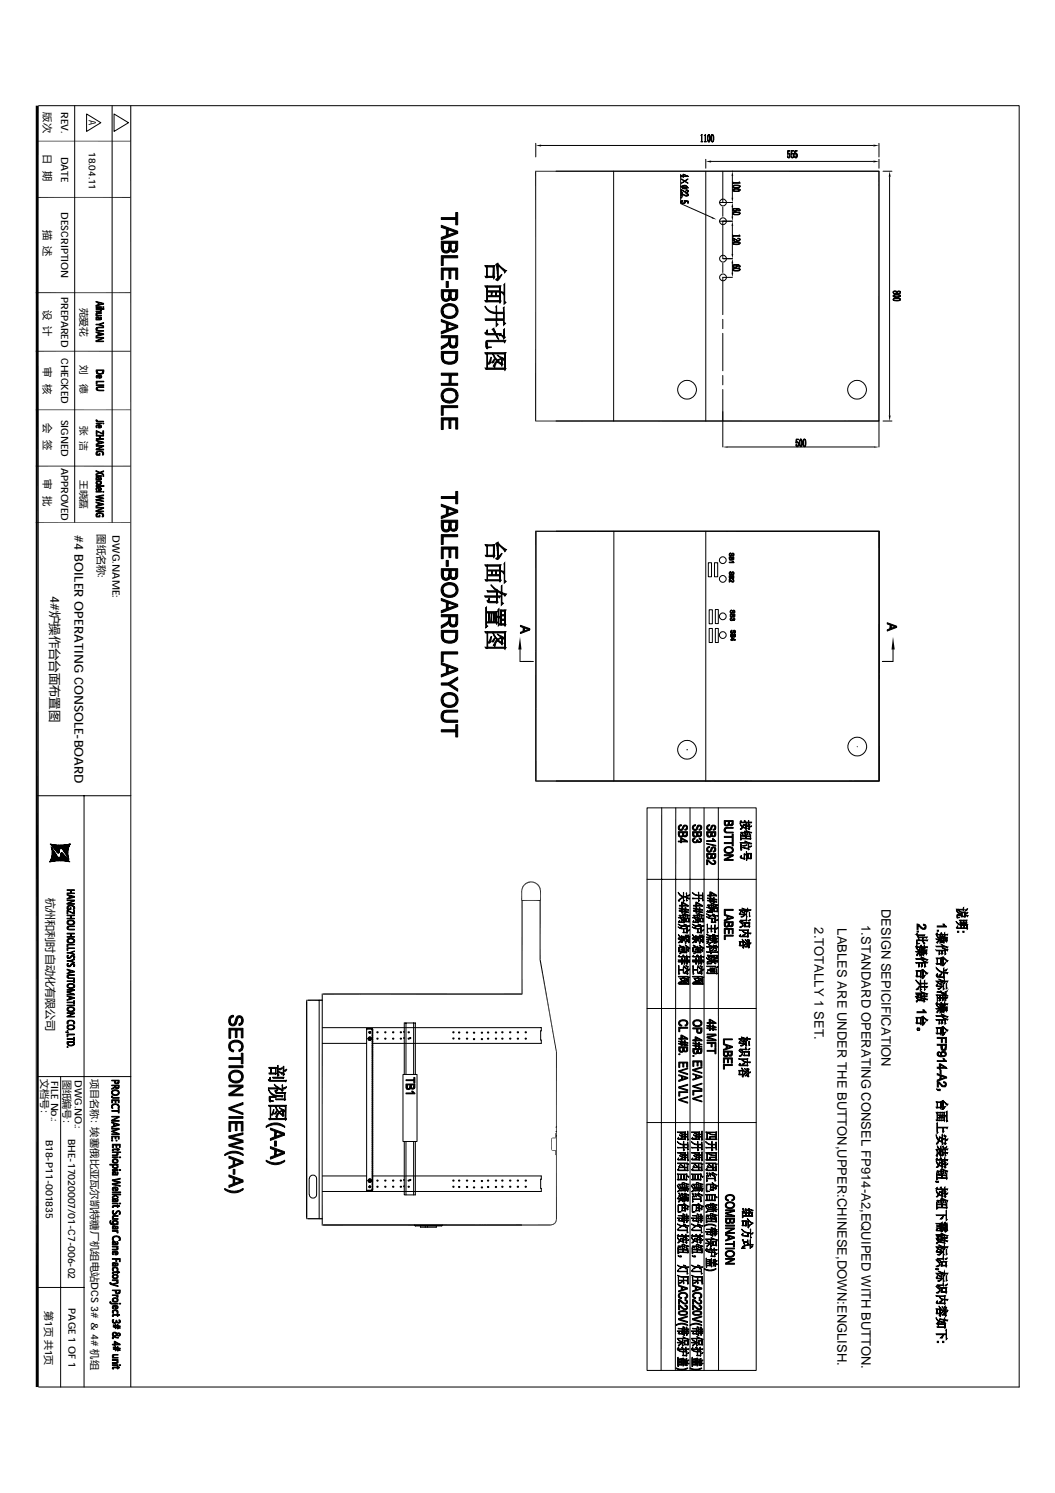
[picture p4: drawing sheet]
<svg xmlns="http://www.w3.org/2000/svg" width="210mm" height="297mm" viewBox="0 0 210 297" stroke-linecap="round" stroke-linejoin="round" font-family="sans-serif">
<defs><g id="words">
<g font-size="2.6">
<text x="162.1" y="184.5" transform="rotate(90 162.1 184.5)">2.TOTALLY 1 SET.</text>
<text x="166.6" y="184.6" transform="rotate(90 166.6 184.6)">LABLES ARE UNDER THE BUTTON,UPPER:CHINESE,DOWN:ENGLISH.</text>
<text x="171.4" y="184" transform="rotate(90 171.4 184)">1.STANDARD OPERATING CONSEL FP914-A2,EQUIPED WITH BUTTON.</text>
<text x="175.4" y="180.8" transform="rotate(90 175.4 180.8)">DESIGN SEPICIFICATION</text>
</g>
<g font-size="2.5">
<text x="14.8" y="106.4" transform="rotate(90 14.8 106.4)">#4 BOILER OPERATING CONSOLE-BOARD</text>
<text x="10" y="118.5" transform="rotate(90 10 118.5)">4#炉操作台台面布置图</text>
</g>
<text font-size="2.2" x="9.3" y="178.6" transform="rotate(90 9.3 178.6)">杭州和利时自动化有限公司</text>
<g font-size="2">
<text x="8.7" y="22.4" transform="rotate(90 8.7 22.4)">版次</text>
<text x="12.1" y="22.3" transform="rotate(90 12.1 22.3)">REV.</text>
<text x="17.7" y="23.9" transform="rotate(90 17.7 23.9)">A</text>
<text x="8.7" y="30.7" transform="rotate(90 8.7 30.7)">日 期</text>
<text x="12.1" y="31.1" transform="rotate(90 12.1 31.1)">DATE</text>
<text x="8.7" y="45.7" transform="rotate(90 8.7 45.7)">描 述</text>
<text x="12.1" y="42.2" transform="rotate(90 12.1 42.2)">DESCRIPTION</text>
<text x="12.1" y="59" transform="rotate(90 12.1 59)">PREPARED</text>
<text x="8.7" y="61.6" transform="rotate(90 8.7 61.6)">设 计</text>
<text x="12.1" y="71.2" transform="rotate(90 12.1 71.2)">CHECKED</text>
<text x="8.7" y="73.1" transform="rotate(90 8.7 73.1)">审 核</text>
<text x="12.1" y="83.5" transform="rotate(90 12.1 83.5)">SIGNED</text>
<text x="8.7" y="84.2" transform="rotate(90 8.7 84.2)">会 签</text>
<text x="8.7" y="95.4" transform="rotate(90 8.7 95.4)">审 批</text>
<text x="12.1" y="93" transform="rotate(90 12.1 93)">APPROVED</text>
<text x="19.5" y="106.3" transform="rotate(90 19.5 106.3)">图纸名称:</text>
<text x="22.4" y="106.5" transform="rotate(90 22.4 106.5)">DWG.NAME:</text>
<text x="8.2" y="214.7" transform="rotate(90 8.2 214.7)">文档号：</text>
<text x="10.2" y="215" transform="rotate(90 10.2 215)">FILE No.:</text>
<text x="12.7" y="214.8" transform="rotate(90 12.7 214.8)">图纸编号：</text>
<text x="14.9" y="215" transform="rotate(90 14.9 215)">DWG.NO.:</text>
<text x="18.2" y="214.7" transform="rotate(90 18.2 214.7)">项目名称：埃塞俄比亚瓦尔凯特糖厂机组电站DCS 3# &amp; 4# 机组</text>
<text x="9.1" y="226.7" transform="rotate(90 9.1 226.7)">B18-P11-001835</text>
<text x="13.5" y="226.6" transform="rotate(90 13.5 226.6)">BHE-17020007/01-C7-006-02</text>
<text x="9" y="260.8" transform="rotate(90 9 260.8)">第1页 共1页</text>
<text x="13.6" y="260.3" transform="rotate(90 13.6 260.3)">PAGE 1 OF 1</text>
</g>
<g font-size="1.9">
<text x="17.7" y="30.2" transform="rotate(90 17.7 30.2)">18.04.11</text>
<text x="16" y="61.2" transform="rotate(90 16 61.2)">苑爱花</text>
<text x="16" y="72.7" transform="rotate(90 16 72.7)">刘</text>
<text x="16" y="76.3" transform="rotate(90 16 76.3)">德</text>
<text x="16" y="84.7" transform="rotate(90 16 84.7)">张 洁</text>
<text x="16" y="95.5" transform="rotate(90 16 95.5)">王晓磊</text>
</g>
<text font-size=".8" x="12.2" y="169.8" transform="rotate(90 12.2 169.8)">auto</text>
<g font-size=".5">
<text x="11.5" y="168.1" transform="rotate(90 11.5 168.1)">hollilas</text>
<text x="13.1" y="168.1" transform="rotate(90 13.1 168.1)">pgqh</text>
</g>
<text font-size=".4" x="10.6" y="169.9" transform="rotate(90 10.6 169.9)">hollysys</text>
</g></defs>
<g fill="#000" stroke="#000" stroke-width=".2">
<path d="M135.5 39.2l.2 .2h-.3z" fill-rule="evenodd"/>
<path d="M135.5 37.7l.1 .1v.4l.2 .1h-.3z" fill-rule="evenodd"/>
<path d="M135.5 38.5l.1 .1v.3l.2 .1h-.3z" fill-rule="evenodd"/>
<path d="M135.5 40l.4-.1-.3 .1-.1 .3z" fill-rule="evenodd"/>
<path d="M135.6 35.6l.6 .4-.1 .1z" fill-rule="evenodd"/>
<path d="M135.4 37h.4l.1 .4 .3 .1 .3-.1v.1h-.7l-.1-.3z" fill-rule="evenodd"/>
<path d="M135.8 36.9v.2l.8 .1v.3l-.8-.3z" fill-rule="evenodd"/>
<path d="M136.7 37.2v.1z" fill-rule="evenodd"/>
<path d="M136.2 36l.7-.4-.6 .5z" fill-rule="evenodd"/>
<path d="M135.6 36.4l.6-.4 .7 .4-.7-.3z" fill-rule="evenodd"/>
<path d="M136.4 37.8h.4l.1 .2z" fill-rule="evenodd"/>
<path d="M136.5 38.5h.3l.1 .2z" fill-rule="evenodd"/>
<path d="M135.5 34.9l.1 .1h.3v-.3l1 .4-.9-.4v.6l-.1-.2-.4 .1z" fill-rule="evenodd"/>
<path d="M136 34.7v.3l.9 .1h-.9z" fill-rule="evenodd"/>
<path d="M135.6 37.7l.7 .5h.5l.1-.3v.2l-.5 .2z" fill-rule="evenodd"/>
<path d="M135.6 38.5l.7 .4h.5l.1-.3v.2l-.2 .2h-.3z" fill-rule="evenodd"/>
<path d="M135.8 36.9h.7l.2 .4 .3 .1-.4 .1-.1-.5h-.5l-.2 .1z" fill-rule="evenodd"/>
<path d="M139.4 26.9l.3-.2v1.4l.1 .1h-.4l.2-.1v-1.1z" fill-rule="evenodd"/>
<path d="M140.1 26.9l.3-.2v1.4l.1 .1h-.4l.2-.1v-1.1z" fill-rule="evenodd"/>
<path d="M140.9 26.9l.2-.1-.3 .5 .1 .8 .3 .1-.1 .1-.3-.5z" fill-rule="evenodd"/>
<path d="M140.9 26.8h.2l.2 .3v.8l-.1 .2-.1 .1 .1-.8a.44 .44 0 0 0-.3-.6z" fill-rule="evenodd"/>
<path d="M141.6 26.8h.1l-.1 .4v.6v.3l.3 .1-.1 .1-.3-.4z" fill-rule="evenodd"/>
<path d="M141.6 26.8h.3l.1 .4v.6l-.1 .4h-.2l.2-.2v-1z" fill-rule="evenodd"/>
<path d="M145.8 37l.3-.2h.8l.3 .1v.2l-.2-.2h-.8l-.3 .1-.1 .2z" fill-rule="evenodd"/>
<path d="M145.8 37.7l.3-.2h.8l.3 .2v.1l-.2-.1-.7-.1-.4 .1-.1 .3z" fill-rule="evenodd"/>
<path d="M145.8 37.1l.8 .2a.43 .43 0 0 0 .6-.4v.3l-.3 .2h-.8l-.3-.2z" fill-rule="evenodd"/>
<path d="M145.8 37.8l.8 .2a.43 .43 0 0 0 .6-.3v.2l-.3 .2h-.8l-.3-.1z" fill-rule="evenodd"/>
<path d="M145.8 36.2l.1 .2h1.1l.1-.2 .2 .2h-1.5v.2z" fill-rule="evenodd"/>
<path d="M156.7 31l.1 .3 .3 .1-.4-.1z" fill-rule="evenodd"/>
<path d="M156.8 30.6h.1z" fill-rule="evenodd"/>
<path d="M156.8 30.5l.4 .1-.1 .8h-.2l.2-.2v-.5z" fill-rule="evenodd"/>
<path d="M156.7 30h.5v.1h-.4v.6z" fill-rule="evenodd"/>
<path d="M157.4 31l.1 .1v.2l.3 .1-.4-.1z" fill-rule="evenodd"/>
<path d="M157.5 30.6h.1l-.1 .1z" fill-rule="evenodd"/>
<path d="M157.5 30.5h.2l.2 .2-.1 .7h-.2l.2-.3v-.5z" fill-rule="evenodd"/>
<path d="M157.4 30h.5v.1h-.4v.6z" fill-rule="evenodd"/>
<path d="M158.1 31l.1 .3 .3 .1-.4-.1z" fill-rule="evenodd"/>
<path d="M158.2 30.6h.2l-.2 .1z" fill-rule="evenodd"/>
<path d="M158.2 30.5h.3l.1 .3-.1 .6h-.2l.2-.3v-.5z" fill-rule="evenodd"/>
<path d="M158.2 30h.4v.1h-.4v.6z" fill-rule="evenodd"/>
<path d="M88.8 56h.4v1.2h-.4z" fill-rule="evenodd"/>
<path d="M88.2 48.4v.9a.59 .59 0 0 0 .7 .6 .59 .59 0 0 0 .4-.8v1.1l-.5 .2-.6-.2z" fill-rule="evenodd"/>
<path d="M88.2 58v.9a.59 .59 0 0 0 .7 .6 .59 .59 0 0 0 .4-.8v1.1l-.4 .2-.6-.2z" fill-rule="evenodd"/>
<path d="M89.7 48.4v1l.3 .4 .5-.1 .2-.3v-.3v1l-.3 .1h-.4l-.3-.3z" fill-rule="evenodd"/>
<path d="M89.7 58v.9a.5 .5 0 0 0 .4 .5 .5 .5 0 0 0 .6-.3v-.4v1l-.3 .1h-.4l-.3-.3z" fill-rule="evenodd"/>
<path d="M87.8 43.3h2.9v-1h.4v2.4h-.4v-1h-2.9z" fill-rule="evenodd"/>
<path d="M87.8 44.8l3.3 1.2v.4l-1.9-.7-.4 1.1v-1.2l-1-.4z" fill-rule="evenodd"/>
<path d="M89.2 45.7v1l1.4-.5 .5 .2-3.3 1.3v-.5l1-.4z" fill-rule="evenodd"/>
<path d="M87.8 48h3.3v1.6l-.2 .3-.2 .2v-1.7h-1v1.5l-.2-.1-.2 .4v-1.8h-1.1l-.1 1.7-.3-.8z" fill-rule="evenodd"/>
<path d="M87.8 50.9h3.3v.4h-2.9v1.5h-.4z" fill-rule="evenodd"/>
<path d="M87.8 53.3h3.3v2.3h-.4v-1.9h-1v1.7h-.4v-1.7h-1.1v2h-.4z" fill-rule="evenodd"/>
<path d="M87.8 57.6h3.3v1.6l-.3 .4-.1 .1v-1.7h-1v1.5l-.2-.1-.2 .4v-1.8h-1.1l-.1 1.7-.3-.7z" fill-rule="evenodd"/>
<path d="M96.5 55h.3l.1 .2h-.3z" fill-rule="evenodd"/>
<path d="M96.9 52.9h1.3l-.1 2.1v-1.9h-1.2z" fill-rule="evenodd"/>
<path d="M96.5 52.9h.4v2.1h1.2l.1-2.1h.2l-.1 .2v2.3l-.2-.2h-1.2l-.1-2.1h-.2z" fill-rule="evenodd"/>
<path d="M98.3 53.1v1.8l.1 .2-.1 .3z" fill-rule="evenodd"/>
<path d="M98.8 55.5l.2-.1v.4l-.4-.1z" fill-rule="evenodd"/>
<path d="M96.9 57.1v.8h2.5v.9v-.7h-.7l-.1 .7v-.7h-.7l-.2 .7v-.7h-.8z" fill-rule="evenodd"/>
<path d="M96.9 58.8h.8l.2-.7v.7h.7l.1-.7v.7h.7v-.9v1.1h-2.5z" fill-rule="evenodd"/>
<path d="M96.9 56.9h2.6l-.1 2.9v-2.7h-2.5v1z" fill-rule="evenodd"/>
<path d="M96.5 56.9h.4v2.9h2.5l.1-2.9h.2l-.2 .2v3.1l-.1-.1h-2.5v-3h-.3z" fill-rule="evenodd"/>
<path d="M99.5 58.1v1.7l.2 .1-.2 .3z" fill-rule="evenodd"/>
<path d="M99.1 52.7v2.6l.8-.7-.9 1.2z" fill-rule="evenodd"/>
<path d="M99.5 57.1v.9l.8 .2-.1 .4-.1-.2-.6-.3z" fill-rule="evenodd"/>
<path d="M98.6 52.6l.5-.2 .5 .7 1.2 .7-.4 .5-.1-.3-1.2-1.3-.1 3.1-.1-1.8z" fill-rule="evenodd"/>
<path d="M136.2 40l.2 .1-.1 .1z" fill-rule="evenodd"/>
<path d="M135.5 40.2l.2 .2h.4l.3-.3v.2l-.7 .2z" fill-rule="evenodd"/>
<path d="M136.1 39.9l.8 .1v.5h-.1v-.5z" fill-rule="evenodd"/>
<path d="M145.8 47.4h.1v.4l.2 .1h-.3z" fill-rule="evenodd"/>
<path d="M146.4 41.6h.2v.2z" fill-rule="evenodd"/>
<path d="M146.4 52.8h.2v.1z" fill-rule="evenodd"/>
<path d="M145.8 41.8l.2 .1h.4l.2-.3 .1 .3-.7 .1z" fill-rule="evenodd"/>
<path d="M145.8 52.9l.2 .2h.4l.2-.3 .1 .3-.7 .1z" fill-rule="evenodd"/>
<path d="M146.9 41.9l.3-.1v.2z" fill-rule="evenodd"/>
<path d="M145.8 42.4l.3-.2h.8l.3 .1v.2l-.2-.2h-.8l-.3 .1-.1 .2z" fill-rule="evenodd"/>
<path d="M146.8 47.4h.4v.3l-.1-.2h-.2z" fill-rule="evenodd"/>
<path d="M145.8 48.3l.4-.2h.6l.3 .1 .1 .2-.3-.2h-.8l-.3 .3z" fill-rule="evenodd"/>
<path d="M146.9 53.1l.3-.1v.2z" fill-rule="evenodd"/>
<path d="M145.8 53.5l.3-.1h.8l.3 .1v.2l-.2-.2h-.7h-.4l-.1 .3z" fill-rule="evenodd"/>
<path d="M145.8 41.6l.2-.1h.9l.3 .2v.2l-.1-.3h-.2h-.9l-.2 .3z" fill-rule="evenodd"/>
<path d="M145.8 42.5l.8 .2a.43 .43 0 0 0 .6-.4v.3l-.3 .1h-.8l-.3-.1z" fill-rule="evenodd"/>
<path d="M145.9 47.4l.7 .4a.36 .36 0 0 0 .6-.3v.4h-.5z" fill-rule="evenodd"/>
<path d="M145.8 48.4l.3 .1h.8l.3-.2v.2l-.5 .2-.7-.1z" fill-rule="evenodd"/>
<path d="M145.8 52.7l1.1-.1 .3 .3v.2l-.1-.3-.3-.1-.8 .1-.2 .3z" fill-rule="evenodd"/>
<path d="M145.8 53.7l.8 .1a.43 .43 0 0 0 .6-.3v.2l-.3 .2h-.8l-.3-.1z" fill-rule="evenodd"/>
<path d="M145.8 46.7l.1 .2h1.2v-.2l.2 .3h-1.4l-.1 .1z" fill-rule="evenodd"/>
<path d="M177.7 58l.6-.1 .1 .2-.3-.2-.3 .3z" fill-rule="evenodd"/>
<path d="M177.7 58a.36 .36 0 0 0 .4 .4 .36 .36 0 0 0 .3-.4l.5-.1 .2 .3-.4-.2-.4 .4h-.4l-.2-.2z" fill-rule="evenodd"/>
<path d="M177.7 58.8l.9-.2 .4 .1 .1 .2-.3-.2h-.7l-.3 .1-.1 .2z" fill-rule="evenodd"/>
<path d="M177.7 59.5l.2-.2h.8l.3 .1 .1 .2-.2-.2h-.9l-.2 .3z" fill-rule="evenodd"/>
<path d="M178.5 58.2l.1 .1a.34 .34 0 0 0 .5-.3 .32 .32 0 0 1-.2 .4 .32 .32 0 0 1-.4-.2z" fill-rule="evenodd"/>
<path d="M177.8 58.9l.2 .1h.9l.3-.2-.1 .2-.4 .2-.7-.1-.2-.1z" fill-rule="evenodd"/>
<path d="M177.8 59.6l.3 .2h.7l.4-.3-.1 .3-.7 .1-.5-.1z" fill-rule="evenodd"/>
<path d="M19.1 61h1.1v.2h-1.1z" fill-rule="evenodd"/>
<path d="M19.1 62.3h.1l.1 .4-.2-.1z" fill-rule="evenodd"/>
<path d="M19.1 63.1h.1l.1 .4z" fill-rule="evenodd"/>
<path d="M19.2 74.7l.2 .5-.3-.1z" fill-rule="evenodd"/>
<path d="M19.2 63.1h.4v.4v-.3l-.4 .1z" fill-rule="evenodd"/>
<path d="M20 61.5v.2z" fill-rule="evenodd"/>
<path d="M19.1 63.5h.5v-.4l.2 .4 .3-.1v.2l-.2 .1h-.8z" fill-rule="evenodd"/>
<path d="M19.3 74.7l.4-.1 .1 .5 .3-.1v.2l-.5 .1v-.6h-.2l-.1 .3z" fill-rule="evenodd"/>
<path d="M19.1 61.9h.8l.2-.3 .1 .1-.2 .3h-.9z" fill-rule="evenodd"/>
<path d="M19.2 62.3l1-.1v.1h-.7l-.3 .2z" fill-rule="evenodd"/>
<path d="M19.1 62.7h1.1v.2h-1.1z" fill-rule="evenodd"/>
<path d="M19.9 63.1l.3 .1-.1 .4z" fill-rule="evenodd"/>
<path d="M19.8 74.6l.4 .2-.1 .4v-.4l-.3-.1z" fill-rule="evenodd"/>
<path d="M19.3 73.7l.1 .5 .2 .1h.6l.3-.4v.4l-.3 .2-.7-.1-.2-.1z" fill-rule="evenodd"/>
<path d="M19.1 60l1.5 .4v.1l-.9-.3-.2 .4v-.4l-.4-.1z" fill-rule="evenodd"/>
<path d="M19.1 60.7l.4-.1 .2-.4v.4l.9-.1-1.5 .4z" fill-rule="evenodd"/>
<path d="M19.6 64.6l.3-.1 .7 .3v.2z" fill-rule="evenodd"/>
<path d="M19.1 64.5h.5l1-.3v.1l-1 .3h-.5z" fill-rule="evenodd"/>
<path d="M19.3 65.2l1.3-.1v.1l-1.2 .1-.1 .2z" fill-rule="evenodd"/>
<path d="M19.1 65.3l.2-.1v.4l.1 .1 1.2 .1v.1l-1.3-.1-.2-.2z" fill-rule="evenodd"/>
<path d="M19.1 66l1.5 .4v.2l-.9-.3-.2 .4v-.4l-.4-.1z" fill-rule="evenodd"/>
<path d="M19.1 66.8l.4-.1 .2-.4v.4l.6-.2 .3 .1-1.5 .4z" fill-rule="evenodd"/>
<path d="M19.1 67.1h1.5v.2h-1.5z" fill-rule="evenodd"/>
<path d="M19.1 67.8l1.2-.5h.3l-1.2 .5z" fill-rule="evenodd"/>
<path d="M19.1 67.8h1.5v.2h-1.5z" fill-rule="evenodd"/>
<path d="M20.4 61l.3 .2h-.3z" fill-rule="evenodd"/>
<path d="M19.1 73.6h1.6v.4l-.2 .3v-.6h-1.2v.6z" fill-rule="evenodd"/>
<path d="M19.1 75.8h1.6v.2h-1.4v.4h-.2z" fill-rule="evenodd"/>
<path d="M19.1 76.6h1.6v.1h-1.6z" fill-rule="evenodd"/>
<path d="M19.3 77l1.4-.1v.2h-1.3l-.1 .3z" fill-rule="evenodd"/>
<path d="M19.2 77.1l.1-.1v.5l.2 .1h1.2v.2l-1.4-.1-.2-.2z" fill-rule="evenodd"/>
<path d="M19.1 61.4h1.6v.1l-.7 .1-.9-.1z" fill-rule="evenodd"/>
<path d="M87.8 69l1.3-.8 .2-.5-.1 1-1.4 .8z" fill-rule="evenodd"/>
<path d="M88.2 70.3v.8a.94 .94 0 0 0 1 .9h.6l.6-.2 .3-.4v-.4v1l-.1 .2-.8 .3-.9-.1-.7-.4z" fill-rule="evenodd"/>
<path d="M88 61l.6-.4 .6-.2 1 .1 .6 .4v1a1.08 1.08 0 0 0-1.1-1.1h-.5a1.3 1.3 0 0 0-1.1 .8v1.3l-.3-.8v-.6z" fill-rule="evenodd"/>
<path d="M89.6 67.2l.1 1.4 .3 .2h.3l.3-.2 .1-.4 .1 .9-.4 .1h-.5l-.3-.1z" fill-rule="evenodd"/>
<path d="M88 77.8l.4-.3 .7-.3 1 .1 .7 .5v.9a1.01 1.01 0 0 0-1-1h-.7a1.09 1.09 0 0 0-1 .7v1.3l-.3-.8v-.6z" fill-rule="evenodd"/>
<path d="M87.8 63.6l3.3 1.2v.4l-1.9-.7-.4 1.1v-1.3l-1-.3z" fill-rule="evenodd"/>
<path d="M89.2 64.5v1l1.5-.5 .4 .2-3.3 1.2v-.4l1-.4z" fill-rule="evenodd"/>
<path d="M87.8 66.8h3.3l-.1 2-.2 .3-.1-1.9h-1.1v1.9l-.3-.7v-1.2h-1.5z" fill-rule="evenodd"/>
<path d="M87.8 69.9h3.3v1.5l-.3 .6-.1-1.7h-2.5v1.7l-.4-.6z" fill-rule="evenodd"/>
<path d="M87.8 76.3h1.6l.3-1.6v1.6h1.4v.4h-3.3z" fill-rule="evenodd"/>
<path d="M87.8 74.2h3.3v.5h-1.4l-.3 1.6v-1.6h-1.6z" fill-rule="evenodd"/>
<path d="M88.1 61.9v.2a1.17 1.17 0 0 0 1.1 .8h.5a1.09 1.09 0 0 0 1.1-1v-1a1.48 1.48 0 0 1 .2 1.6 1.48 1.48 0 0 1-1.3 .9l-.8-.1-.7-.4z" fill-rule="evenodd"/>
<path d="M88.1 78.7v.3a1.4 1.4 0 0 0 1.4 .8 1.4 1.4 0 0 0 1.3-1.1v-.9a1.48 1.48 0 0 1-.9 2.4 1.92 1.92 0 0 1-1.8-.5z" fill-rule="evenodd"/>
<path d="M96.5 59.8h.4v.3h-.3z" fill-rule="evenodd"/>
<path d="M96.5 73.2h.4v.3h-.3z" fill-rule="evenodd"/>
<path d="M96.9 65.7v.5z" fill-rule="evenodd"/>
<path d="M96.9 68.2v.7l.8 .2-.8 .2z" fill-rule="evenodd"/>
<path d="M97.7 71.1l-.1 1.1a.27 .27 0 0 1-.2 .2 .27 .27 0 0 1-.3-.1z" fill-rule="evenodd"/>
<path d="M98.3 71.4v.6a.22 .22 0 0 1-.2 .2 .22 .22 0 0 1-.3-.1z" fill-rule="evenodd"/>
<path d="M97.9 65.5l.4-.2 .2 1.1z" fill-rule="evenodd"/>
<path d="M96.5 61l.7 .7a1.95 1.95 0 0 0 1.5 .4v.3h-.3l-.9-.3-.6-.5z" fill-rule="evenodd"/>
<path d="M96.5 63.4h2.2v.3h-2.1z" fill-rule="evenodd"/>
<path d="M98.1 70.4l.7 1.1v.3l-.4-.6z" fill-rule="evenodd"/>
<path d="M98.6 61l.2-.1v3.4l.3 .2-.4 .4z" fill-rule="evenodd"/>
<path d="M98.8 66.6l.3 .9-.3-.6z" fill-rule="evenodd"/>
<path d="M96.9 65.7l.1 .7h1.5v-.4l.2 .4h1l-.3 .4-.1-.2h-.5v.3l-.2-.3h-1.8a.25 .25 0 0 1-.3-.2 .25 .25 0 0 1 .1-.3z" fill-rule="evenodd"/>
<path d="M99 70.6l.8 .5-.1 .2z" fill-rule="evenodd"/>
<path d="M99.1 71.8l.7 .5v.4l-.7-.6z" fill-rule="evenodd"/>
<path d="M98.8 71.5l.2 .2 .8-.6h.1v1.2l.2 .2-.3 .2v-1.3l-.7 .4v.3a.3 .3 0 0 0-.4 0 .3 .3 0 0 0-.1 .3l-.2 .8-.1-.1a.7 .7 0 0 1 .2-1l.3-.2z" fill-rule="evenodd"/>
<path d="M98.8 62.1h1.4v1.3v-1h-1.4z" fill-rule="evenodd"/>
<path d="M98.8 62.1v1.3h1.4v-1.3v1.6h-1.4z" fill-rule="evenodd"/>
<path d="M100.2 65.6l.2-.2-.2 1.6z" fill-rule="evenodd"/>
<path d="M99.9 71.1l.5 .2-.2 .4-.3-.3z" fill-rule="evenodd"/>
<path d="M96.9 70.2h3.5v3v-2.8h-2.3v.2l-.1-.2h-1z" fill-rule="evenodd"/>
<path d="M100.4 65.4v1.6l.1 .1-.3 .3-.6-.9 .6 .5z" fill-rule="evenodd"/>
<path d="M100.1 61.3l.2-.2v3l.3 .2-.4 .4z" fill-rule="evenodd"/>
<path d="M96.7 67.9l.3-.2h3.6l-.2 .5-.2-.2h-3.2l-.1 .1v1.2l-.3-.3z" fill-rule="evenodd"/>
<path d="M100.4 56.5v3.4l.3 .3-.4 .3-.1-3.9z" fill-rule="evenodd"/>
<path d="M96.5 70.2h.4l.1 .2v2.8h3.4v-3h.3l-.2 .2v3.2l-.2-.1h-3.4v-3.1h-.3z" fill-rule="evenodd"/>
<path d="M100.5 70.4v2.8l.2 .1-.2 .3z" fill-rule="evenodd"/>
<path d="M19.1 94.6h1.1v.2h-1.1z" fill-rule="evenodd"/>
<path d="M19.1 96.6h1.6v.2h-1.6z" fill-rule="evenodd"/>
<path d="M19.1 97.8h1.1v.1h-1.1z" fill-rule="evenodd"/>
<path d="M19.1 84.2h1.1v.1h-1.1z" fill-rule="evenodd"/>
<path d="M19.1 95.1l.1-.1 .1 .4z" fill-rule="evenodd"/>
<path d="M19.1 83.6h.2v.2z" fill-rule="evenodd"/>
<path d="M19.1 84.7l.1-.1 .1 .5h-.1z" fill-rule="evenodd"/>
<path d="M19.1 97.1l.2 .5-.2-.2z" fill-rule="evenodd"/>
<path d="M19.2 95h.4v.4l-.1-.3-.3 .1z" fill-rule="evenodd"/>
<path d="M19.1 93.6l.8 .4-.2 .1-.6-.3z" fill-rule="evenodd"/>
<path d="M19.1 90l.2-.1v.5h.4v-.2h.2v.4h-.7z" fill-rule="evenodd"/>
<path d="M19.3 84.6l.4-.1 .1 .5 .3-.1v.2l-.5 .1v-.5h-.2l-.1 .2z" fill-rule="evenodd"/>
<path d="M19.1 95.4h.5v-.4l.2 .4 .3-.2-.1 .3h-.9z" fill-rule="evenodd"/>
<path d="M19.1 95.9l.4-.2 .6 .1-.1 .3-.2-.3-.5 .1-.1 .4z" fill-rule="evenodd"/>
<path d="M19.2 97.1l.5-.2v.6l.4-.2v.2l-.5 .1v-.5h-.2l-.2 .2z" fill-rule="evenodd"/>
<path d="M19.7 84.5l.5 .2v.3z" fill-rule="evenodd"/>
<path d="M19.9 95l.3 .1-.1 .4z" fill-rule="evenodd"/>
<path d="M19.2 96.1l.2 .2h.5l.2-.5 .1 .4-.6 .3-.4-.2z" fill-rule="evenodd"/>
<path d="M19.7 96.9l.5 .3-.1 .3-.1-.3-.3-.1z" fill-rule="evenodd"/>
<path d="M19.3 89.9l.4-.2h.5l.2 .2v.3l-.3-.3h-.5l-.3 .3z" fill-rule="evenodd"/>
<path d="M19.3 83.6l.1 .2h1.2v.1h-1.2h-.1z" fill-rule="evenodd"/>
<path d="M19.1 85.7l1.3 .6v-.6h.2v.7l-1.3-.6v.6h-.2z" fill-rule="evenodd"/>
<path d="M19.1 87.3h.7l.2-.5v.5h.6v.1h-1.5z" fill-rule="evenodd"/>
<path d="M19.1 86.6h1.5v.2h-.6l-.2 .5v-.5h-.7z" fill-rule="evenodd"/>
<path d="M19.1 87.6l1.5 .4v.1l-.9-.2-.2 .4v-.5l-.4-.1z" fill-rule="evenodd"/>
<path d="M19.1 88.3h.4l.2-.4v.3l.9-.1-1.5 .4z" fill-rule="evenodd"/>
<path d="M19.1 88.6h1.5v.2h-1.5z" fill-rule="evenodd"/>
<path d="M19.1 89.4l1.2-.6h.3l-1.1 .6z" fill-rule="evenodd"/>
<path d="M19.1 89.4h1.5v.1h-1.5z" fill-rule="evenodd"/>
<path d="M20.4 89.9l.2 .2v.4h-.2z" fill-rule="evenodd"/>
<path d="M19.9 94.1h.2l.5 .2v.2z" fill-rule="evenodd"/>
<path d="M19.1 94.3l1.5-.6v.1l-1.5 .7z" fill-rule="evenodd"/>
<path d="M19.1 99.4l1.5 .3v.1l-1.5-.3z" fill-rule="evenodd"/>
<path d="M19.1 98.7l1.5-.2v.1l-1.1 .2z" fill-rule="evenodd"/>
<path d="M19.1 98.7l1.5 .4v.1l-1.5-.3z" fill-rule="evenodd"/>
<path d="M19.1 99.4l1.2-.3 .3 .1-1.3 .3z" fill-rule="evenodd"/>
<path d="M20.4 84.2h.3v.1z" fill-rule="evenodd"/>
<path d="M20.5 94.6h.2l-.1 .2h-.2z" fill-rule="evenodd"/>
<path d="M20.4 97.8l.3 .1h-.2z" fill-rule="evenodd"/>
<path d="M87.8 80.7h3.3v.4h-2.9v1.5h-.4z" fill-rule="evenodd"/>
<path d="M87.8 83.1h3.3v2.3h-.4v-1.8h-1v1.6h-.4v-1.6h-1.1v1.9h-.4z" fill-rule="evenodd"/>
<path d="M158.4 88.4l.1 .1v.3h.2l-.3-.1z" fill-rule="evenodd"/>
<path d="M158.5 88h.1z" fill-rule="evenodd"/>
<path d="M158.5 88l.2-.1 .2 .2-.1 .7h-.2l.2-.2-.1-.6z" fill-rule="evenodd"/>
<path d="M158.4 87.4h.5v.1h-.4v.7z" fill-rule="evenodd"/>
<path d="M159.2 87.4h.1l-.1 .3v.8l.1 .3h.2a.33 .33 0 0 1-.4-.1 .33 .33 0 0 1-.1-.3z" fill-rule="evenodd"/>
<path d="M159.2 87.4h.3l.1 .5-.1 .9h-.2l.2-.3v-.8l-.1-.3z" fill-rule="evenodd"/>
<path d="M159.9 87.4h.2l-.2 .3v.8l.1 .3h.2a.33 .33 0 0 1-.4-.1 .33 .33 0 0 1 0-.3z" fill-rule="evenodd"/>
<path d="M159.9 87.4h.2l.2 .2 .1 .8-.2 .4h-.1l.1-.3v-.8l-.1-.3z" fill-rule="evenodd"/>
<path d="M19.2 102.2l.1 .5h.4v-.2h.2v.4h-.7l-.1-.2z" fill-rule="evenodd"/>
<path d="M19.2 102.2l.4-.2h.5l.3 .2v.3l-.1-.3-.3-.1-.5 .1-.2 .3z" fill-rule="evenodd"/>
<path d="M19.1 99.9l1.5 .4v.1l-.9-.3-.2 .4v-.4l-.4-.1z" fill-rule="evenodd"/>
<path d="M19.1 100.7l.4-.2 .2-.4v.4l.6-.2 .3 .1-1.5 .4z" fill-rule="evenodd"/>
<path d="M19.1 101h1.5v.1h-1.5z" fill-rule="evenodd"/>
<path d="M19.1 101.6l1.2-.5h.3l-1.2 .6z" fill-rule="evenodd"/>
<path d="M19.1 101.6l1.5 .1v.1h-1.5z" fill-rule="evenodd"/>
<path d="M20.4 102.2l.2 .2v.4h-.3l.1-.1z" fill-rule="evenodd"/>
<path d="M88.8 111.5h.4v1.2h-.4z" fill-rule="evenodd"/>
<path d="M88.2 103.9v.9a.59 .59 0 0 0 .7 .6 .59 .59 0 0 0 .4-.8v1.1l-.5 .2-.6-.3z" fill-rule="evenodd"/>
<path d="M88.2 113.5v.9a.59 .59 0 0 0 .7 .6 .59 .59 0 0 0 .4-.8v1.1l-.4 .2-.6-.2z" fill-rule="evenodd"/>
<path d="M89.7 103.9v1l.3 .4 .6-.1 .1-.7v1.1l-.3 .1h-.4l-.3-.3z" fill-rule="evenodd"/>
<path d="M89.7 113.5v.9a.5 .5 0 0 0 .4 .5 .5 .5 0 0 0 .6-.3v-.4v1l-.3 .1h-.4l-.3-.3z" fill-rule="evenodd"/>
<path d="M88.3 116.3l.9-.4 1 .1 .6 .4v1a1.09 1.09 0 0 0-1.2-1.1h-.4a1.3 1.3 0 0 0-1.1 .8v1.2l-.3-.4v-.7l.2-.7z" fill-rule="evenodd"/>
<path d="M87.8 98.8h2.9v-1h.4v2.4h-.4v-1h-2.9z" fill-rule="evenodd"/>
<path d="M87.8 100.3l3.3 1.2v.4l-1.9-.7-.4 1.1v-1.2l-1-.4z" fill-rule="evenodd"/>
<path d="M89.2 101.2v1l1.4-.5 .5 .2-3.3 1.3v-.5l1-.4z" fill-rule="evenodd"/>
<path d="M87.8 103.5h3.3v1.6l-.2 .3-.2 .2v-1.7h-1v1.5l-.2-.1-.2 .3v-1.7h-1.1l-.1 1.7-.3-.8z" fill-rule="evenodd"/>
<path d="M87.8 106.4h3.3v.4h-2.9v1.5h-.4z" fill-rule="evenodd"/>
<path d="M87.8 108.8h3.3v2.3h-.4v-1.9h-1v1.7h-.4v-1.7h-1.1v2h-.4z" fill-rule="evenodd"/>
<path d="M87.8 113.1h3.3v1.6l-.3 .4-.1 .1v-1.7h-1v1.5l-.2-.1-.2 .4v-1.8h-1.1l-.1 1.7-.3-.7z" fill-rule="evenodd"/>
<path d="M88.1 117.4v.2a1.17 1.17 0 0 0 1.1 .8h.5a1.09 1.09 0 0 0 1.1-1v-1a1.48 1.48 0 0 1 .2 1.6 1.48 1.48 0 0 1-1.3 .9l-.8-.1-.7-.4z" fill-rule="evenodd"/>
<path d="M96.5 115.3h.4v.3h-.3z" fill-rule="evenodd"/>
<path d="M96.6 110.5h.3v.2h-.2z" fill-rule="evenodd"/>
<path d="M97.3 119.1v.4z" fill-rule="evenodd"/>
<path d="M96.9 108.4h1.3v2.1v-1.9h-1.2z" fill-rule="evenodd"/>
<path d="M96.5 108.4h.4l.1 2.1h1.2v-2.1h.3l-.2 .3v2.2l-.2-.2h-1.2v-2.1h-.3z" fill-rule="evenodd"/>
<path d="M98.3 108.7v1.7l.2 .2-.2 .3z" fill-rule="evenodd"/>
<path d="M97.7 116.4l1.1 .9v.2z" fill-rule="evenodd"/>
<path d="M96.4 118.6h2.4v1.1v-.9h-2.2z" fill-rule="evenodd"/>
<path d="M96.9 117.5h1.9v-.2v1.3v-.8h-1.8z" fill-rule="evenodd"/>
<path d="M98.7 111.1l.3-.2v.4l-.3-.1z" fill-rule="evenodd"/>
<path d="M98.8 117.4l.1 2.2 .2 .2-.3 .2v-.1h-1.6a.28 .28 0 0 1-.3-.3 .28 .28 0 0 1 .3-.3l.1-.2 .1 .6h1.4z" fill-rule="evenodd"/>
<path d="M97 112.6v.8h2.4v.9v-.7h-.7l-.1 .7v-.7h-.7l-.1 .7v-.7h-.8z" fill-rule="evenodd"/>
<path d="M97 114.3h.8l.1-.7v.7h.7l.1-.7v.7h.7v-.9v1.2h-2.4z" fill-rule="evenodd"/>
<path d="M97 112.4h2.5l-.1 2.9v-2.7h-2.4v1z" fill-rule="evenodd"/>
<path d="M98.9 117.8v.8h.7l-.2 .3-.5-.1z" fill-rule="evenodd"/>
<path d="M96.5 112.4h.5v2.9h2.4l.1-2.9h.2l-.2 .2v3.1l-.1-.1h-2.5v-3h-.3z" fill-rule="evenodd"/>
<path d="M99.5 113.6v1.7l.2 .1-.2 .3z" fill-rule="evenodd"/>
<path d="M98.9 117.4l.8 .4v.3l-.8-.3v1z" fill-rule="evenodd"/>
<path d="M99.1 108.3v2.5l.8-.7-.5 .9-.4 .3z" fill-rule="evenodd"/>
<path d="M99.5 112.6v.9l.8 .2-.1 .4-.2-.2-.5-.3z" fill-rule="evenodd"/>
<path d="M100.4 112v3.4l.3 .3-.4 .3v-3.9z" fill-rule="evenodd"/>
<path d="M98.6 108.1l.5-.2 .5 .6 1.2 .8-.3 .5-.2-.4-1.2-1.1-.1 3-.1-2.4z" fill-rule="evenodd"/>
<path d="M99.9 117.9l.9 .3-.3 .4-.6-.4z" fill-rule="evenodd"/>
<path d="M145.1 110.1l.2-.1 .1 .1-.2 .1v.4z" fill-rule="evenodd"/>
<path d="M145.1 113.9l.2-.2 .1 .1-.2 .1v.4z" fill-rule="evenodd"/>
<path d="M145.2 110.9v.4h.3v-.2v.3h-.3z" fill-rule="evenodd"/>
<path d="M145.2 114.7v.3h.3v-.2v.3h-.3z" fill-rule="evenodd"/>
<path d="M145.7 111.7l.1 .1z" fill-rule="evenodd"/>
<path d="M145.9 110.3v.3h-.1z" fill-rule="evenodd"/>
<path d="M145.6 110.9l.1 .4h.2v-.2v.3h-.3z" fill-rule="evenodd"/>
<path d="M145.9 114.1v.2l-.1 .1z" fill-rule="evenodd"/>
<path d="M145.6 114.7l.1 .3h.2v-.2v.3h-.3z" fill-rule="evenodd"/>
<path d="M145.1 115.3l.2 .1a.4 .4 0 0 0 .6 .2v.2h-.3l-.4-.4v.4h-.1z" fill-rule="evenodd"/>
<path d="M145.1 110.8h.9v.6l-.1-.5h-.3l-.1 .5v-.5h-.3v.5z" fill-rule="evenodd"/>
<path d="M145.1 114.5h.9v.6l-.1-.4h-.3l-.1 .4v-.4h-.3v.4z" fill-rule="evenodd"/>
<path d="M145.2 110.3l.2 .3 .3-.5h.2l.1 .1-.1 .4v-.4l-.1-.1-.4 .6-.2-.1z" fill-rule="evenodd"/>
<path d="M145.1 111.8h.7v-.1l.2 .3h-.9z" fill-rule="evenodd"/>
<path d="M145.2 114.1l.2 .2 .2-.4 .3-.1 .1 .1-.1 .4v-.4h-.1a.45 .45 0 0 1-.6 .4z" fill-rule="evenodd"/>
<path d="M145.8 115.3l.2 .1v.4z" fill-rule="evenodd"/>
<path d="M87.8 124.5l1.3-.8 .2-.5-.1 .9-1.4 .9z" fill-rule="evenodd"/>
<path d="M88.2 125.8v.8a.94 .94 0 0 0 1 .9h.6l.6-.2 .3-.4v-.4v1l-.1 .2-.8 .3-.9-.1-.7-.4z" fill-rule="evenodd"/>
<path d="M89.6 122.7l.1 1.4 .3 .2h.3l.3-.2 .1-.4 .1 .9-.4 .1h-.5l-.3-.1z" fill-rule="evenodd"/>
<path d="M88 138.4l.4-.4 .5-.2h1.1l.8 .5v1a1.02 1.02 0 0 0-1.1-1.1h-.8l-.6 .4-.2 .4v1.2l-.3-.8v-.6z" fill-rule="evenodd"/>
<path d="M87.8 119.1l3.3 1.2v.4l-1.9-.7-.4 1.1v-1.3l-1-.3z" fill-rule="evenodd"/>
<path d="M89.2 120v1l1.5-.5 .4 .2-3.3 1.2v-.4l1-.4z" fill-rule="evenodd"/>
<path d="M87.8 122.3h3.3l-.1 2-.2 .3-.1-1.9h-1.1v1.9l-.3-.7v-1.2h-1.5z" fill-rule="evenodd"/>
<path d="M87.8 125.4h3.3v1.5l-.3 .6-.1-1.7h-2.5v1.7l-.4-.6z" fill-rule="evenodd"/>
<path d="M87.8 129.7h3.3v.4h-2.9v1.5h-.4z" fill-rule="evenodd"/>
<path d="M87.8 131.8l3.3 1.2v.4l-1.9-.7-.4 1.2v-1.3l-1-.4z" fill-rule="evenodd"/>
<path d="M89.2 132.7v1.1l1.5-.6 .4 .2-3.3 1.3v-.5l1-.3z" fill-rule="evenodd"/>
<path d="M89.2 135.9l1.9-1.2v.5l-1.2 .8-.4 .1z" fill-rule="evenodd"/>
<path d="M87.8 135.9h1.4l1.9 1.2v.4l-1.9-1.2h-1.4z" fill-rule="evenodd"/>
<path d="M88.1 139.3v.2a1.17 1.17 0 0 0 1.1 .8h.5a1.09 1.09 0 0 0 1.1-1v-1a1.48 1.48 0 0 1 .2 1.6 1.48 1.48 0 0 1-1.3 .8h-.9l-.6-.4z" fill-rule="evenodd"/>
<path d="M96.5 128.8h.4v.2h-.2z" fill-rule="evenodd"/>
<path d="M96.6 120.9l.2-.1v3.5l.2 .3-.4 .3z" fill-rule="evenodd"/>
<path d="M97.7 126.6v.8a.39 .39 0 0 1-.1 .4 .39 .39 0 0 1-.5 .1z" fill-rule="evenodd"/>
<path d="M98.4 126.9l-.1 .4a.39 .39 0 0 1-.5 .4z" fill-rule="evenodd"/>
<path d="M96.8 121.7h1.9v2v-1.8h-.4l-.1 1.8v-1.8h-.4l-.1 1.8v-1.8h-.4l-.1 1.8v-1.8h-.4z" fill-rule="evenodd"/>
<path d="M98.2 125.9l.6 1.1v.3l-.6-.9z" fill-rule="evenodd"/>
<path d="M97.3 121.9v1.8h.4l.1-1.8v1.8h.4l.1-1.8v1.8h.4v-2h.2l-.1 .2v2.2l-.2-.2h-1.8v-.2h.4z" fill-rule="evenodd"/>
<path d="M98.8 122.8v.9l.2 .1-.2 .3z" fill-rule="evenodd"/>
<path d="M98.8 121.9v.7h.3v.3l-.3-.1z" fill-rule="evenodd"/>
<path d="M99.3 121.1v2.9l.2 .2-.4 .3v-3.2z" fill-rule="evenodd"/>
<path d="M99.3 122.6l.4 .1-.2 .3-.2-.1z" fill-rule="evenodd"/>
<path d="M99.5 121.4h.2v2.7v-2.5z" fill-rule="evenodd"/>
<path d="M99 126.1l.8 .5-.1 .2-.5-.4z" fill-rule="evenodd"/>
<path d="M99.1 127.3l.7 .5 .1 .4-.8-.6z" fill-rule="evenodd"/>
<path d="M98.8 127a.34 .34 0 0 0 .4 .2 .34 .34 0 0 0 .2-.3l.3-.1 .1-.2 .1 .1v1.1l.2 .2-.2 .2-.1-1.3-.7 .4v.3l-.1-.1h-.1l-.4 1.2-.1-.1a.49 .49 0 0 1 .1-.8l.3-.5z" fill-rule="evenodd"/>
<path d="M99.7 116.6l.2-.1v3.3l.3 .2-.5 .4z" fill-rule="evenodd"/>
<path d="M99.8 122.5v.7h.6v.2h-.6z" fill-rule="evenodd"/>
<path d="M99.8 121.6v.7h.6v1.8v-1.6h-.6z" fill-rule="evenodd"/>
<path d="M99.9 126.7l.5 .2-.2 .3-.3-.3z" fill-rule="evenodd"/>
<path d="M99.7 121.4h.8l-.1 .9v-.7h-.6v2.8h-.2z" fill-rule="evenodd"/>
<path d="M96.9 125.7h3.6l-.1 3.1v-2.9h-2.2v.3l-.1-.3h-1.1z" fill-rule="evenodd"/>
<path d="M100.5 121.4h.2l-.2 .2v2.9l-.1-.1h-.6v-1v.7h.6z" fill-rule="evenodd"/>
<path d="M100.5 121.6v2.5l.2 .1-.2 .3z" fill-rule="evenodd"/>
<path d="M96.5 125.7h.4l.1 .2v2.9h3.4l.1-3.1h.2l-.2 .2v3.2l-.1-.1h-3.5v-3.1h-.3z" fill-rule="evenodd"/>
<path d="M100.5 125.9v2.8l.2 .1-.2 .3z" fill-rule="evenodd"/>
<path d="M103.5 124.4l1.9 .7v.2l-1.1-.4-.2 .7v-.7l-.6-.2z" fill-rule="evenodd"/>
<path d="M104.3 124.9v.6l.9-.3 .2 .1-1.9 .8v-.3l.6-.2z" fill-rule="evenodd"/>
<path d="M145.4 123l.1-.1-.1 .3z" fill-rule="evenodd"/>
<path d="M145.3 121.5l.3-.1-.2 .2v.4l-.2-.2z" fill-rule="evenodd"/>
<path d="M145.5 125.4h.2l-.2 .3v.3z" fill-rule="evenodd"/>
<path d="M145.4 122.3v.4h.2l.1-.2v.3h-.3z" fill-rule="evenodd"/>
<path d="M145.3 123l.1 .3 .2 .1 .1-.2 .1 .2h-.4l-.2-.1z" fill-rule="evenodd"/>
<path d="M145.5 126.3v.3l.3 .1v-.2v.3h-.3z" fill-rule="evenodd"/>
<path d="M145.7 123.1h.1v.3z" fill-rule="evenodd"/>
<path d="M145.8 122.3l.1 .4h.1l.1-.2-.1 .3-.2-.1z" fill-rule="evenodd"/>
<path d="M146.1 121.7v.2l-.1 .1z" fill-rule="evenodd"/>
<path d="M146 123h.1v.2z" fill-rule="evenodd"/>
<path d="M145.4 121.7l.1 .2 .4-.5 .3 .2-.1 .3-.1-.4-.1 .1-.2 .4h-.3z" fill-rule="evenodd"/>
<path d="M145.3 122.2h.9v.4l-.1 .2v-.5h-.3l-.1 .5v-.5h-.3l-.1 .5z" fill-rule="evenodd"/>
<path d="M145.8 123.2l.2 .1 .1-.3 .1 .1-.1 .3h-.2z" fill-rule="evenodd"/>
<path d="M146 125.9l.2-.2v.3h-.2z" fill-rule="evenodd"/>
<path d="M145.9 126.3v.3h.3v-.1v.2h-.3z" fill-rule="evenodd"/>
<path d="M145.4 126.2h.9v.4l-.1 .1v-.4h-.3v.4l-.1 .1v-.5h-.3v.5z" fill-rule="evenodd"/>
<path d="M145.6 126.9l.7 .5-.6-.4v.5l-.3-.1v-.2h.2z" fill-rule="evenodd"/>
<path d="M145.7 127v.2l.6 .2h-.6z" fill-rule="evenodd"/>
<path d="M145.5 125.7v.1a.17 .17 0 0 0 .1 .1 .17 .17 0 0 0 .2-.1v-.1a.26 .26 0 0 1 .2-.3 .26 .26 0 0 1 .3 .2l-.1 .4v-.4l-.2-.1-.2 .5h-.3z" fill-rule="evenodd"/>
<path d="M176.5 123.9l1.9 .7v.2l-1.1-.4-.2 .7v-.8l-.6-.2z" fill-rule="evenodd"/>
<path d="M177.3 124.4v.6l.8-.3 .3 .1-1.9 .7v-.2l.6-.2z" fill-rule="evenodd"/>
<path d="M88 141.6l.1-.1 .1 1.4 .2 .3 .4 .1h2.3v.4h-2.3a1.01 1.01 0 0 1-1-.9v-.6z" fill-rule="evenodd"/>
<path d="M88.1 141.5l.7-.2h2.3v.4l-2.5 .1-.3 .2-.2 .5z" fill-rule="evenodd"/>
<path d="M87.8 145.2h2.9v-1h.4v2.4h-.4v-1h-2.9z" fill-rule="evenodd"/>
<path d="M13.3 177.7h.7l.2-.5v.5h.6v.1h-1.5z" fill-rule="evenodd"/>
<path d="M13.3 177h1.5v.2h-.6l-.2 .5v-.5h-.7z" fill-rule="evenodd"/>
<path d="M13.3 178l1.5 .3v.2l-.9-.2-.1 .3v-.4l-.5-.1z" fill-rule="evenodd"/>
<path d="M13.3 178.8l.5-.2 .1-.3v.3l.6-.2 .3 .1-1.5 .4z" fill-rule="evenodd"/>
<path d="M13.3 179.1h1.5v.1h-1.5z" fill-rule="evenodd"/>
<path d="M13.3 179.7l1.2-.5h.3l-1.2 .6z" fill-rule="evenodd"/>
<path d="M13.3 179.7l1.5 .1v.1h-1.5z" fill-rule="evenodd"/>
<path d="M135 164.3l.6-.2v.2h-.3l-.1 .2-.1 .6-.1-.2z" fill-rule="evenodd"/>
<path d="M135.2 165.7v.5l.2 .2 .3-.1 .1-.3-.1 .5h-.5z" fill-rule="evenodd"/>
<path d="M134.9 177.5l.5 .6 .6 .2v.2l-.7-.4z" fill-rule="evenodd"/>
<path d="M135 179.1l.3-.3 .7-.3v-.2v.3l-.6 .2-.3 .6z" fill-rule="evenodd"/>
<path d="M136 177.5v1.6l.2 .1-.2 .2z" fill-rule="evenodd"/>
<path d="M136 165.7v.4a.29 .29 0 0 0 .4 .2 .29 .29 0 0 0 .2-.4v.5l-.4 .1-.2-.1z" fill-rule="evenodd"/>
<path d="M136 178.3l.6 .1v.1h-.6z" fill-rule="evenodd"/>
<path d="M136.2 165l.3-.1 .1-.2v.4l-.3 .1z" fill-rule="evenodd"/>
<path d="M135.2 164.7l.1 .3h.3l.5-.8 .6 .1 .1 .5-.2 .3v-.5a.28 .28 0 0 0-.2-.2 .28 .28 0 0 0-.3 .1l-.2 .5-.3 .2-.5-.1z" fill-rule="evenodd"/>
<path d="M135 165.5h1.8l-.1 .8-.1 .1v-.7h-.6v.7h-.2v-.7h-.6v.8l-.2-.2z" fill-rule="evenodd"/>
<path d="M135.4 166.7l1.4 .6v.2l-1.2-.6v.8h-.2v-.2h-.4v-.2h.4z" fill-rule="evenodd"/>
<path d="M135.6 166.9v.4h.8l.4 .2h-1.2z" fill-rule="evenodd"/>
<path d="M136.5 177.7l.1-.1v1.4l.2 .1-.2 .2z" fill-rule="evenodd"/>
<path d="M136.7 178.3l.5-.3-.3 .3z" fill-rule="evenodd"/>
<path d="M136.6 178.5l.6 .2-.1 .2z" fill-rule="evenodd"/>
<path d="M137.9 166.9l.4-.2v.2l-.3 .1v.2z" fill-rule="evenodd"/>
<path d="M137.9 164.2l.5-.1v.2l-.4 .2v.6a.6 .6 0 0 1-.1-.9z" fill-rule="evenodd"/>
<path d="M138 165.7v.6h.5l.1-.3v.5h-.6z" fill-rule="evenodd"/>
<path d="M137.8 167l.1-.1 .1 .4 .2 .2h.4l.1-.3v.3l-.2 .2-.5-.1-.2-.3z" fill-rule="evenodd"/>
<path d="M138.6 167.1h.3l-.2 .4z" fill-rule="evenodd"/>
<path d="M137.8 177.5l.5 .5 .7 .1v.6v-.5l-.9-.2z" fill-rule="evenodd"/>
<path d="M137.8 178.7h1.2v-.6v.7h-1.2z" fill-rule="evenodd"/>
<path d="M138.9 177.6l.1-.1v1.6l.2 .1-.2 .2z" fill-rule="evenodd"/>
<path d="M138.8 165.7l.1 .5 .1 .1 .4-.1v-.3v.5l-.4 .1-.2-.1z" fill-rule="evenodd"/>
<path d="M139.1 165l.2-.1 .1-.2v.4l-.3 .1z" fill-rule="evenodd"/>
<path d="M139.1 166.8l.3 .1v.3z" fill-rule="evenodd"/>
<path d="M137.8 165.5h1.8v.7l-.2 .2v-.7h-.6v.7l-.1-.1-.1 .1v-.7h-.6v.8l-.2-.3z" fill-rule="evenodd"/>
<path d="M138.8 167.2l.2 .2h.3l.1-.5 .2 .5-.2 .2h-.4l-.2-.1z" fill-rule="evenodd"/>
<path d="M138 164.7l.1 .3a.52 .52 0 0 0 .6-.6l.2-.2h.4l.3 .2v.4l-.2 .3v-.6a.34 .34 0 0 0-.4-.1 .34 .34 0 0 0-.2 .4l-.2 .3-.5 .1-.1-.1z" fill-rule="evenodd"/>
<path d="M139 178.1h.8v.6v-.5h-.8z" fill-rule="evenodd"/>
<path d="M139 178.1v.6h.8v-.6v.7h-.8z" fill-rule="evenodd"/>
<path d="M139.7 177.7l.1-.1v1.4l.2 .1-.2 .2z" fill-rule="evenodd"/>
<path d="M140.6 167.8l1.8 .4v.1l-1.8-.4z" fill-rule="evenodd"/>
<path d="M140.8 164.2l.4-.1v.2l-.4 .2v.6l-.2-.6z" fill-rule="evenodd"/>
<path d="M140.8 168.6l.4-.2v.2l-.4 .2v.6l-.2-.2z" fill-rule="evenodd"/>
<path d="M140.8 178.6l.5 .1v.5v-.4h-.5z" fill-rule="evenodd"/>
<path d="M140.8 165.7v.5l.2 .2 .4-.1v-.3v.5h-.6z" fill-rule="evenodd"/>
<path d="M140.8 170v.4a.32 .32 0 0 0 .4 .3 .32 .32 0 0 0 .2-.4v.5h-.6z" fill-rule="evenodd"/>
<path d="M141.5 178.8h.4v.5v-.3l-.4-.1z" fill-rule="evenodd"/>
<path d="M141.7 166.9h.3v.3z" fill-rule="evenodd"/>
<path d="M141.6 165.7v.4a.29 .29 0 0 0 .4 .2 .29 .29 0 0 0 .2-.4v.5l-.4 .1-.2-.1z" fill-rule="evenodd"/>
<path d="M141.6 170v.5l.5 .1 .1-.3v.5h-.3l-.3-.1z" fill-rule="evenodd"/>
<path d="M141.9 165l.3-.1v-.2v.4l-.3 .1z" fill-rule="evenodd"/>
<path d="M141.9 169.3h.2l.1-.3v.5h-.3z" fill-rule="evenodd"/>
<path d="M140.6 171.1l.4 .1 .8 .6h.4v-.2v.3l-.5 .1-.9-.7v.7h-.2z" fill-rule="evenodd"/>
<path d="M140.8 164.7l.1 .3h.3l.6-.8 .6 .1v.5l-.2 .3v-.5a.28 .28 0 0 0-.2-.2 .28 .28 0 0 0-.3 .1l-.2 .5-.2 .2-.5-.1z" fill-rule="evenodd"/>
<path d="M140.6 165.5h1.8v.8l-.2 .1v-.7h-.6v.7h-.1l-.1-.7h-.6v.8l-.2-.2z" fill-rule="evenodd"/>
<path d="M140.6 167.2h1.4v-.2l.4 .4h-1.8z" fill-rule="evenodd"/>
<path d="M140.8 169l.1 .4h.3l.2-.3a.52 .52 0 0 1 .4-.6 .52 .52 0 0 1 .6 .5l-.2 .4v-.5a.32 .32 0 0 0-.4-.2 .32 .32 0 0 0-.2 .4l-.1 .3-.5 .2-.2-.2z" fill-rule="evenodd"/>
<path d="M140.6 169.8h1.8v.8l-.2 .2v-.8h-.6v.7l-.2 .1v-.8h-.6v.8z" fill-rule="evenodd"/>
<path d="M141.9 171.1a.45 .45 0 0 1 .5 .3 .45 .45 0 0 1-.2 .5v-.5l-.3-.1z" fill-rule="evenodd"/>
<path d="M141.2 177.4l1.4 .7v.2l-1.2-.7v.8h-.2v-.1h-.4v-.2h.4z" fill-rule="evenodd"/>
<path d="M141.4 177.6v.5h.8l.4 .2h-1.2z" fill-rule="evenodd"/>
<path d="M142.1 178.8l.5 .1v.2l-.5-.1z" fill-rule="evenodd"/>
<path d="M141.3 178.5h.2v.7l.4 .1v-.8h.2v.8l.5 .1v.1l-.5-.1v.2h-.2v-.2h-.4v.2h-.2v-.3l-.5-.1v-.1l.5 .1z" fill-rule="evenodd"/>
<path d="M144.3 163.4v.6l.4 .2 .2-.4v.5l-.3 .1-.3-.2z" fill-rule="evenodd"/>
<path d="M145.1 163.4l.1 .7 .5-.1v-.3v.5h-.6z" fill-rule="evenodd"/>
<path d="M144.2 168.7l.6-.3 .6 .1 .4 .2-.1 .4-.3-.4-.7-.1-.4 .4v.6l-.2-.4z" fill-rule="evenodd"/>
<path d="M144.1 163.3h1.8v.7l-.2 .2v-.8h-.6v.8l-.1-.1-.1 .1v-.8h-.6v.8l-.2-.2z" fill-rule="evenodd"/>
<path d="M144.1 164.8l.2-.1v.6l.1 .2 1.5 .1v.1h-1.4l-.3-.1-.1-.3z" fill-rule="evenodd"/>
<path d="M144.3 164.7l1.6-.1v.2h-1.3l-.2 .1-.1 .3z" fill-rule="evenodd"/>
<path d="M144.1 166.4h1.6v-.5h.2v1.2h-.2v-.5h-1.6z" fill-rule="evenodd"/>
<path d="M144.1 167.6h1.6v-.4h.2v1.1h-.2v-.5h-1.6z" fill-rule="evenodd"/>
<path d="M144.1 171h1.8v.2h-1.8z" fill-rule="evenodd"/>
<path d="M144.1 170h1.8v.3h-1.8z" fill-rule="evenodd"/>
<path d="M144.1 171l1.4-.7h.4l-1.4 .7z" fill-rule="evenodd"/>
<path d="M144.3 169.1l.1 .3 .2 .2h.8l.3-.3 .1-.6a.64 .64 0 0 1-.5 1.1l-.9-.1z" fill-rule="evenodd"/>
<path d="M147.4 163.3v.2z" fill-rule="evenodd"/>
<path d="M147.4 165.9v1l.1 .1-.1 .2z" fill-rule="evenodd"/>
<path d="M147.5 170.2l-.1 .3z" fill-rule="evenodd"/>
<path d="M147.4 167.9v-.1v1.1l.2 .2-.2 .1z" fill-rule="evenodd"/>
<path d="M147.2 163.8l.5 .8z" fill-rule="evenodd"/>
<path d="M147.4 165.6h.2l.3 .4z" fill-rule="evenodd"/>
<path d="M147.2 170.5l.2-.2 .1 .3 .6 .2v.2l-.7-.2z" fill-rule="evenodd"/>
<path d="M147.6 165.6h.6v.1h-.6z" fill-rule="evenodd"/>
<path d="M148.3 165.6h.3v.1h-.3z" fill-rule="evenodd"/>
<path d="M148.1 170v.8h.2l-.2 .2z" fill-rule="evenodd"/>
<path d="M148 163.4l.2-.2 .1 .4z" fill-rule="evenodd"/>
<path d="M147.9 164l.5 .2v.5v-.4l-.4-.2-.2 .4z" fill-rule="evenodd"/>
<path d="M147.8 164.3l.1 .2 .5 .2v-.5v.6l-.3-.1a.39 .39 0 0 0-.6 .3h-.2z" fill-rule="evenodd"/>
<path d="M148.2 165.3l.2 .7-.2 .1z" fill-rule="evenodd"/>
<path d="M147.4 166.2l1 .1v.1h-1z" fill-rule="evenodd"/>
<path d="M148.3 166.1h.2l-.1 .7z" fill-rule="evenodd"/>
<path d="M148.1 169.8l.4 .2v.1l-.4-.1v1l-.1-1z" fill-rule="evenodd"/>
<path d="M148.4 163.9h.1v1l-.1 .1z" fill-rule="evenodd"/>
<path d="M147.2 163.5l.2-.2v.3h.9v-.2l.3 .5-.2-.2h-1z" fill-rule="evenodd"/>
<path d="M147.7 168.2l1-.1-.5 .2z" fill-rule="evenodd"/>
<path d="M148.5 169.5v-.1v1.6l.2 .1-.2 .1z" fill-rule="evenodd"/>
<path d="M147.2 167.6h1.5v.2h-1.4z" fill-rule="evenodd"/>
<path d="M147.4 168.5l1.4 .3-.1 .1z" fill-rule="evenodd"/>
<path d="M148.7 169.8h.1v.9v-.8z" fill-rule="evenodd"/>
<path d="M148.4 165.3l.3 .2v.3l.1 .1-.2 .2v-.7z" fill-rule="evenodd"/>
<path d="M148.4 163.6h.5v.1h-.4z" fill-rule="evenodd"/>
<path d="M148.5 164.2l.4 .1-.1 .2z" fill-rule="evenodd"/>
<path d="M148.8 163.9l.3 .1v.9v-.8z" fill-rule="evenodd"/>
<path d="M149 163.2l.1 .6-.2 .1z" fill-rule="evenodd"/>
<path d="M148.9 168l.1-.1v1l.1 .1-.2 .1z" fill-rule="evenodd"/>
<path d="M149.1 164l.1 1-.2 .1-.2-.3 .3 .1z" fill-rule="evenodd"/>
<path d="M149.1 164.1h.1z" fill-rule="evenodd"/>
<path d="M148.7 165.4l.4 .1 .1 .5-.1 .1v-.5z" fill-rule="evenodd"/>
<path d="M148.5 166.3h.8v.5v-.4z" fill-rule="evenodd"/>
<path d="M147.4 166.7l1 .1 .1-.7v.7h.8v-.5v.7l-1.9-.1z" fill-rule="evenodd"/>
<path d="M148.8 169.8h.6v.9v-.8h-.6z" fill-rule="evenodd"/>
<path d="M149.4 166.1v.8l-.1 .1z" fill-rule="evenodd"/>
<path d="M148.8 169.8v.9h.6v-.9h.1l-.1 1.1-.6-.1z" fill-rule="evenodd"/>
<path d="M149.4 169.9l.1 .9-.1 .1z" fill-rule="evenodd"/>
<path d="M149.1 164.5l.5-.2-.2 .2z" fill-rule="evenodd"/>
<path d="M149 163.6h.6l-.2 .2-.4-.1z" fill-rule="evenodd"/>
<path d="M149.1 165.5l.5 .1-.2 .2-.3-.2z" fill-rule="evenodd"/>
<path d="M149.1 168.4l.5-.1-.3 .3z" fill-rule="evenodd"/>
<path d="M148.2 167.3l1.4 .5-.2 .2-.5-.3-.1 .1z" fill-rule="evenodd"/>
<path d="M13.4 190.1h.2l-.1 .6-.2-.2z" fill-rule="evenodd"/>
<path d="M13.4 191.7h.2l-.1 .6-.2-.2z" fill-rule="evenodd"/>
<path d="M13.4 180.4l.1-.1v.5h.5v-.2h.1v.4h-.6l-.2-.2z" fill-rule="evenodd"/>
<path d="M13.5 180.2l.9-.1 .3 .2v.3l-.4-.4-.6 .1-.2 .3z" fill-rule="evenodd"/>
<path d="M13.4 183.3l.1-.1v.5l.2 .1 .7 .1 .3-.4v.4l-.5 .2-.6-.1-.3-.3z" fill-rule="evenodd"/>
<path d="M13.4 186.9l.1-.1v.5l.2 .2h.8l.2-.3v.3l-.3 .1h-.8l-.3-.2z" fill-rule="evenodd"/>
<path d="M13.5 190.4v.1l.3 .1 .4-.5h.4l.1 .3a.33 .33 0 0 0-.4-.2 .33 .33 0 0 0-.2 .4l-.6 .1z" fill-rule="evenodd"/>
<path d="M13.5 192l.1 .2h.2l.5-.5 .4 .1v.3l-.1-.2-.2-.1-.6 .5h-.3z" fill-rule="evenodd"/>
<path d="M13.5 195.8v.5l.2 .2h.7l.3-.3v.3l-.4 .2-.8-.2-.2-.2z" fill-rule="evenodd"/>
<path d="M13.3 181.1l1.3 .6v-.6h.2v.8l-1.3-.6v.5h-.2z" fill-rule="evenodd"/>
<path d="M13.3 182.7h.7l.2-.5v.5h.6v.1h-1.5z" fill-rule="evenodd"/>
<path d="M13.3 182.1h1.5v.1h-.6l-.2 .5v-.5h-.7z" fill-rule="evenodd"/>
<path d="M13.5 184.3l1.3-.1v.1l-1.2 .1-.1 .2z" fill-rule="evenodd"/>
<path d="M13.4 184.4l.1-.1 .1 .6h1.2v.1h-1.2l-.3-.2z" fill-rule="evenodd"/>
<path d="M13.3 186.3h.7l.2-.5v.5h.6v.2h-1.5z" fill-rule="evenodd"/>
<path d="M13.3 185.7h1.5v.1h-.6l-.2 .5v-.5h-.7z" fill-rule="evenodd"/>
<path d="M13.3 187.9h1.5v.1h-1.3v.4h-.2z" fill-rule="evenodd"/>
<path d="M13.3 188.6h1.5v.1h-1.3v.4h-.2z" fill-rule="evenodd"/>
<path d="M13.9 189.6h.2l.7 .2v.2z" fill-rule="evenodd"/>
<path d="M13.3 189.5h.6l.9-.3v.1l-.9 .3h-.6z" fill-rule="evenodd"/>
<path d="M13.9 191.2h.3l.6 .3v.1z" fill-rule="evenodd"/>
<path d="M13.3 191.1h.6l.9-.3v.2l-.7 .2h-.8z" fill-rule="evenodd"/>
<path d="M13.3 192.8l1.5 .4v.2l-.9-.3-.1 .4v-.4l-.5-.1z" fill-rule="evenodd"/>
<path d="M13.3 193.6l.5-.1 .1-.4v.3l.7-.1 .2 .1-1.5 .3z" fill-rule="evenodd"/>
<path d="M13.5 194l1.3-.1v.1h-1.1l-.2 .3z" fill-rule="evenodd"/>
<path d="M13.3 194.1l.2-.1 .1 .5h1.2v.2l-1.3-.1-.2-.1z" fill-rule="evenodd"/>
<path d="M13.3 195.1h1.3v-.3h.2v.8h-.2v-.3h-1.3z" fill-rule="evenodd"/>
<path d="M13.3 196.9h1.5v.1h-1.5z" fill-rule="evenodd"/>
<path d="M13.3 197.3l1.2-.3h.3l-1.1 .4z" fill-rule="evenodd"/>
<path d="M13.3 197.3l1.5 .5v.1z" fill-rule="evenodd"/>
<path d="M13.3 197.8h1.3l.2 .1h-1.5z" fill-rule="evenodd"/>
<path d="M13.3 198.1l1.5 .4v.1l-.9-.2-.1 .4v-.5l-.5-.1z" fill-rule="evenodd"/>
<path d="M13.3 198.9l.5-.1 .1-.4v.3l.9-.1-1.5 .4z" fill-rule="evenodd"/>
<path d="M13.3 199.4h1.3v-.3h.2v.7h-.2v-.3h-1.3z" fill-rule="evenodd"/>
<path d="M14.7 180.3l.2 .5-.3 .1z" fill-rule="evenodd"/>
<path d="M13.5 183.2l.7-.2a.5 .5 0 0 1 .6 .3 .5 .5 0 0 1-.1 .6l-.1-.6-.8-.1-.3 .3z" fill-rule="evenodd"/>
<path d="M13.5 186.8l.8-.1a.51 .51 0 0 1 .5 .3 .51 .51 0 0 1-.1 .5l-.1-.6-.8-.1-.3 .4z" fill-rule="evenodd"/>
<path d="M14.7 190.1l.2 .2-.1 .4h-.2z" fill-rule="evenodd"/>
<path d="M14.7 191.8l.2 .1-.1 .4h-.2z" fill-rule="evenodd"/>
<path d="M13.5 195.8l.9-.1 .4 .2 .1 .4-.2 .2v-.4l-.4-.3-.6 .1-.2 .3z" fill-rule="evenodd"/>
<path d="M135.1 192.9h.8v.1h-.8z" fill-rule="evenodd"/>
<path d="M135.1 186.5l-.1 .4-.1-.2z" fill-rule="evenodd"/>
<path d="M135.2 183.2v.2z" fill-rule="evenodd"/>
<path d="M135.2 190.1v.2z" fill-rule="evenodd"/>
<path d="M134.9 195.6l.3-.2v.4z" fill-rule="evenodd"/>
<path d="M135 192.1l.1 1.5 .2 .1-.3 .2z" fill-rule="evenodd"/>
<path d="M135.4 187v.1a.37 .37 0 0 1-.4 .4z" fill-rule="evenodd"/>
<path d="M135 186l.5 .5-.2 .1z" fill-rule="evenodd"/>
<path d="M135.1 182.1h.2l.2 .3z" fill-rule="evenodd"/>
<path d="M135.1 186.7l.5 .2h-.5z" fill-rule="evenodd"/>
<path d="M135.1 188.7v.5l.5 .1-.5 .1z" fill-rule="evenodd"/>
<path d="M135.1 188.1l.5 .2h-.3z" fill-rule="evenodd"/>
<path d="M135.1 180.7h.5v.5v-.3l-.5-.1z" fill-rule="evenodd"/>
<path d="M135.5 186.3l.1-.1v1.2z" fill-rule="evenodd"/>
<path d="M135.2 189.6l.4-.2a.26 .26 0 0 1-.1 .3 .26 .26 0 0 1-.3-.1z" fill-rule="evenodd"/>
<path d="M135.4 194.8l.3 .4z" fill-rule="evenodd"/>
<path d="M135 183.8l.7 .3v.2l-.4-.2z" fill-rule="evenodd"/>
<path d="M135 188.5h.7l-.1 .2-.5-.1v.8z" fill-rule="evenodd"/>
<path d="M135.6 190.6v.4z" fill-rule="evenodd"/>
<path d="M135.4 189l.4-.2-.2 .2z" fill-rule="evenodd"/>
<path d="M135.7 191.4l.1 .3-.2 .1z" fill-rule="evenodd"/>
<path d="M135.4 195.4l.4 .2h-.5z" fill-rule="evenodd"/>
<path d="M135.5 183.2l.3-.2-.1 .3z" fill-rule="evenodd"/>
<path d="M135.7 189.4l.1 .2z" fill-rule="evenodd"/>
<path d="M135.3 182.1l.6 .1z" fill-rule="evenodd"/>
<path d="M135.7 186.4v.9l.2-.2-.2 .4z" fill-rule="evenodd"/>
<path d="M135.9 182.1l.5 .1z" fill-rule="evenodd"/>
<path d="M135.8 185.5l.2 .1z" fill-rule="evenodd"/>
<path d="M135.6 186.2l.4 .8-.3-.6v1.1h-.2l.1-.1z" fill-rule="evenodd"/>
<path d="M135.8 190.1l.2-.1v.3z" fill-rule="evenodd"/>
<path d="M135.8 181.8l.3 .6-.2 .1z" fill-rule="evenodd"/>
<path d="M135.4 182.7l.7 .3v.5v-.4h-.3z" fill-rule="evenodd"/>
<path d="M135 182.5h1.1v.5v-.3h-1.1z" fill-rule="evenodd"/>
<path d="M136 192.3v1.1h.1l-.2 .2z" fill-rule="evenodd"/>
<path d="M135.3 194.6l.8 .1z" fill-rule="evenodd"/>
<path d="M135.2 183.2l.1 .3h.8v-1h.1l-.1 1.1-1.1-.1v-.1z" fill-rule="evenodd"/>
<path d="M136.1 183.1l.1 .4-.1 .1z" fill-rule="evenodd"/>
<path d="M135.5 195.3l.3-.2 .4 .3-.2 .1a.28 .28 0 0 0-.2-.2 .28 .28 0 0 0-.3 .2z" fill-rule="evenodd"/>
<path d="M136.1 190.7l.1 .3z" fill-rule="evenodd"/>
<path d="M136.2 194.8v.3z" fill-rule="evenodd"/>
<path d="M135.8 180.8l.5 .1v.4v-.3h-.5z" fill-rule="evenodd"/>
<path d="M136.1 186.4v.6l.2 .1-.2 .2z" fill-rule="evenodd"/>
<path d="M135.8 188.3l.1-.1v1.2h.3l.1 .2h-.5z" fill-rule="evenodd"/>
<path d="M136.2 191.4l.1 .3-.2 .1z" fill-rule="evenodd"/>
<path d="M135 190.2l.2-.1v.2h.8v-.2l.4 .6-.3-.3h-1z" fill-rule="evenodd"/>
<path d="M136.1 182.6v.4h.3l-.1 .2-.2-.1z" fill-rule="evenodd"/>
<path d="M135.9 186.3h.2l.3 .4-.1 .1-.2-.4v.7z" fill-rule="evenodd"/>
<path d="M136.4 183.3v.1z" fill-rule="evenodd"/>
<path d="M135.8 195.1h.4v-.3l.2 .7-.1 .2-.1-.6-.4 .1z" fill-rule="evenodd"/>
<path d="M136.1 181.8l.3 .1v.4l.1 .1-.1 .1v-.6z" fill-rule="evenodd"/>
<path d="M136.1 183.9l.5 .1-.4 .1z" fill-rule="evenodd"/>
<path d="M136.2 188.4l.1 1h.2l.1 .2-.4-.2z" fill-rule="evenodd"/>
<path d="M136.4 186.5l.2 .6z" fill-rule="evenodd"/>
<path d="M136.1 190.3l.5 .1z" fill-rule="evenodd"/>
<path d="M136.1 184.7h.6v.8v-.7z" fill-rule="evenodd"/>
<path d="M136.6 193.2l-.2 .5h-.3z" fill-rule="evenodd"/>
<path d="M136.6 188.3l.1 1.2-.1 .1z" fill-rule="evenodd"/>
<path d="M136 192.1l.7 .6-.2 .2z" fill-rule="evenodd"/>
<path d="M136.7 190.7v.3z" fill-rule="evenodd"/>
<path d="M136.7 190v.5l.1 .1-.2 .1z" fill-rule="evenodd"/>
<path d="M136.5 195.4l.3-.2-.1 .3z" fill-rule="evenodd"/>
<path d="M136.7 184.8v.6l.1 .1-.1 .2z" fill-rule="evenodd"/>
<path d="M135.3 184.5l.4-.4 .7 .1v.1l.4 .2-.2 .1-.2-.3h-.4h-.2l-.3 .3z" fill-rule="evenodd"/>
<path d="M134.9 184.4l.6 .3h.6v.8h.6v-.8h.1l-.1 .1v.9l-.7-.1v-.8l-.7-.1z" fill-rule="evenodd"/>
<path d="M136.7 191.4l.1 .3-.1 .1z" fill-rule="evenodd"/>
<path d="M136.5 192.1l.3 .2v1.4v-1.4h-.3z" fill-rule="evenodd"/>
<path d="M135.8 194.4l1 .4-.1 .1-.4-.2-.1 .1z" fill-rule="evenodd"/>
<path d="M136.4 181.9l.4 .1 .1 .4-.2 .1v-.4z" fill-rule="evenodd"/>
<path d="M136.3 195.1l.6-.1-.2 .2z" fill-rule="evenodd"/>
<path d="M135.6 179.5l1.3 .7v.1l-1.1-.7v.9h-.2v-.2h-.4v-.2h.4z" fill-rule="evenodd"/>
<path d="M135.8 179.6v.5h.8l.3 .2h-1.1z" fill-rule="evenodd"/>
<path d="M136.3 188l.6 .5v.6v-.5z" fill-rule="evenodd"/>
<path d="M136.8 192.3h.1z" fill-rule="evenodd"/>
<path d="M136.8 192.3v1.3l.1 .1-.2 .2-.2-.3 .3 .1z" fill-rule="evenodd"/>
<path d="M135 194.3h1.9l-.1 .1h-1.8z" fill-rule="evenodd"/>
<path d="M136.5 180.9l.5 .1v.1l-.5-.1z" fill-rule="evenodd"/>
<path d="M135.6 180.6h.2v.7h.5v-.7h.2v.7l.5 .1v.2l-.5-.1v.2h-.2v-.2l-.5-.1v.3h-.2v-.3l-.5-.1v-.2l.5 .1z" fill-rule="evenodd"/>
<path d="M135.2 195.7h1.8v.2l-1.8-.1z" fill-rule="evenodd"/>
<path d="M136.6 186.9l.1 .1 .3-.3v.7v-.6l-.4 .4-.2 .5-.1-.2z" fill-rule="evenodd"/>
<path d="M137 186.7v.9l-.3-.4v-.1l.3 .3z" fill-rule="evenodd"/>
<path d="M136.5 182.8v.5h.5l.1 .2-.6-.1z" fill-rule="evenodd"/>
<path d="M136.9 188.5l.2 .7-.2 .1-.3-.4 .3 .2z" fill-rule="evenodd"/>
<path d="M136.3 186h.8l-.1 .2z" fill-rule="evenodd"/>
<path d="M136.9 194.9l.1-.1 .1 1-.1 .1z" fill-rule="evenodd"/>
<path d="M137.1 182.7h.1l-.1 .1z" fill-rule="evenodd"/>
<path d="M136.3 182.7h.8l.1 .7-.1 .1-.1-.7h-.5l-.1 .6v-.6z" fill-rule="evenodd"/>
<path d="M137 186.7l.1-.1 .1 .8-.2 .2z" fill-rule="evenodd"/>
<path d="M136.8 182l.4 .1-.1 .2z" fill-rule="evenodd"/>
<path d="M136.8 185.1l.4-.1-.2 .2z" fill-rule="evenodd"/>
<path d="M136.4 184.2h.8l-.1 .1h-.7z" fill-rule="evenodd"/>
<path d="M134.9 191.3h2.3l-.1 .2-.4-.1v.4v-.4h-.5l-.1 .4v-.4h-.4l-.1 .4v-.4h-.6z" fill-rule="evenodd"/>
<path d="M134.9 191h.7l.1-.4v.4h.5v-.3v.3h.5v-.3v.3h.5l-.1 .2z" fill-rule="evenodd"/>
<path d="M136.9 193l.3-.2-.1 .2z" fill-rule="evenodd"/>
<path d="M136.8 194.6l.4-.2-.2 .2z" fill-rule="evenodd"/>
<path d="M136.2 186.3h1.1l-.1 .2h-.8v.1z" fill-rule="evenodd"/>
<path d="M136.9 188.5l.4 .1-.1 .2z" fill-rule="evenodd"/>
<path d="M136.7 190.3h.6l-.1 .2z" fill-rule="evenodd"/>
<path d="M137.9 192.9h.9v.1h-.9z" fill-rule="evenodd"/>
<path d="M137.7 186.7l.3-.2-.1 .4z" fill-rule="evenodd"/>
<path d="M138 183.2v.2z" fill-rule="evenodd"/>
<path d="M138 190.1v.2z" fill-rule="evenodd"/>
<path d="M138 195.4v.4l-.2-.1z" fill-rule="evenodd"/>
<path d="M137.8 192.1l.1 1.5 .2 .1-.2 .2z" fill-rule="evenodd"/>
<path d="M137.8 187.5l.5-.4a.44 .44 0 0 1-.5 .4z" fill-rule="evenodd"/>
<path d="M137.9 182.1h.2l.2 .4z" fill-rule="evenodd"/>
<path d="M137.8 186l.5 .5-.2 .1z" fill-rule="evenodd"/>
<path d="M137.9 188.7v.5l.5 .1-.5 .1z" fill-rule="evenodd"/>
<path d="M137.9 186.7l.1 .1 .4 .1h-.5z" fill-rule="evenodd"/>
<path d="M137.9 188.1l.5 .2h-.3z" fill-rule="evenodd"/>
<path d="M138 180.7h.5v.5v-.3l-.5-.1z" fill-rule="evenodd"/>
<path d="M138.3 186.3l.2-.1v1.2z" fill-rule="evenodd"/>
<path d="M138 189.6l.5-.2-.2 .3z" fill-rule="evenodd"/>
<path d="M138.4 190.6l.1 .4z" fill-rule="evenodd"/>
<path d="M138.2 194.8l.3 .4z" fill-rule="evenodd"/>
<path d="M137.8 183.8l.8 .3-.1 .2z" fill-rule="evenodd"/>
<path d="M137.8 188.5h.8l-.2 .2-.5-.1v.8l-.1-.2z" fill-rule="evenodd"/>
<path d="M138.3 189l.3-.2-.1 .2z" fill-rule="evenodd"/>
<path d="M138.5 191.4l.1 .3-.1 .1z" fill-rule="evenodd"/>
<path d="M138.1 195.4l.2-.1v.2l.3 .1h-.5z" fill-rule="evenodd"/>
<path d="M138.3 183.2l.4-.1-.2 .2z" fill-rule="evenodd"/>
<path d="M138.1 182.1l.6 .1z" fill-rule="evenodd"/>
<path d="M138.5 189.4h.2v.2z" fill-rule="evenodd"/>
<path d="M138.5 186.4v.9l.2-.2-.2 .4z" fill-rule="evenodd"/>
<path d="M138.8 182.1l.3 .1z" fill-rule="evenodd"/>
<path d="M138.5 186.2l.3 .8-.3-.6v1.1h-.2l.2-.1z" fill-rule="evenodd"/>
<path d="M138.6 181.8h.2l.1 .6-.2 .1z" fill-rule="evenodd"/>
<path d="M138.2 182.7l.7 .3v.5v-.4z" fill-rule="evenodd"/>
<path d="M138.7 185.5l.2 .1z" fill-rule="evenodd"/>
<path d="M138.6 190.1l.2-.1 .1 .3z" fill-rule="evenodd"/>
<path d="M137.8 182.5h1.1v.5v-.3h-1.1z" fill-rule="evenodd"/>
<path d="M138.7 192.4l.1-.1v1.1h.1l-.1 .2z" fill-rule="evenodd"/>
<path d="M138 183.2l.1 .3h.8l.1-1-.1 1.1-1-.1-.1-.1z" fill-rule="evenodd"/>
<path d="M138 194.6l1 .1z" fill-rule="evenodd"/>
<path d="M138.3 195.3l.3-.2 .4 .3-.1 .1a.31 .31 0 0 0-.3-.2 .31 .31 0 0 0-.3 .2z" fill-rule="evenodd"/>
<path d="M138.9 183.1l.1 .4-.1 .1z" fill-rule="evenodd"/>
<path d="M139 190.7v.3z" fill-rule="evenodd"/>
<path d="M139 194.8v.3z" fill-rule="evenodd"/>
<path d="M138.6 180.8l.5 .1v.4v-.3h-.5z" fill-rule="evenodd"/>
<path d="M138.9 186.4v.5l.2 .2-.2 .2z" fill-rule="evenodd"/>
<path d="M138.6 188.3l.1-.1v1.2l.4 .2h-.4z" fill-rule="evenodd"/>
<path d="M139 191.4l.1 .3-.1 .1z" fill-rule="evenodd"/>
<path d="M137.8 190.2l.2-.1v.2h.9v-.2l.2 .6-.2-.3h-1z" fill-rule="evenodd"/>
<path d="M138.9 182.6v.4h.3l-.1 .2-.2-.1z" fill-rule="evenodd"/>
<path d="M139.2 183.3v.1z" fill-rule="evenodd"/>
<path d="M138.7 186.3h.2l.3 .4-.1 .1-.2-.4v.7z" fill-rule="evenodd"/>
<path d="M138.6 195.1h.4v-.3l.3 .7-.2 .2v-.6l-.5 .1z" fill-rule="evenodd"/>
<path d="M138.9 181.8l.3 .1v.4l.1 .1-.2 .1v-.6z" fill-rule="evenodd"/>
<path d="M139 188.4l.1 1h.3v.2l-.4-.2z" fill-rule="evenodd"/>
<path d="M138.9 183.9l.5 .1-.4 .1z" fill-rule="evenodd"/>
<path d="M139.2 186.5l.2 .6z" fill-rule="evenodd"/>
<path d="M139 190.3l.4 .1z" fill-rule="evenodd"/>
<path d="M139.4 193.1v.1a.44 .44 0 0 1-.5 .5z" fill-rule="evenodd"/>
<path d="M138.9 184.7h.6l-.1 .8v-.7z" fill-rule="evenodd"/>
<path d="M139.3 188.4l.1-.1v1.1l.1 .1-.1 .1z" fill-rule="evenodd"/>
<path d="M138.8 192.1l.7 .6-.1 .2z" fill-rule="evenodd"/>
<path d="M139.5 190.7v.3z" fill-rule="evenodd"/>
<path d="M139.5 190l.1 .6-.2 .1z" fill-rule="evenodd"/>
<path d="M139.5 184.8l.1 .7-.1 .2z" fill-rule="evenodd"/>
<path d="M138.1 184.5l.5-.4 .6 .1 .4 .3-.2 .1-.3-.3h-.3h-.2l-.3 .3z" fill-rule="evenodd"/>
<path d="M137.7 184.4l.6 .3h.6v.8h.5l.1-.8h.1l-.1 1-.6-.1-.1-.8-.6-.1z" fill-rule="evenodd"/>
<path d="M139.3 192.1l.3 .2v1.4v-1.4h-.3z" fill-rule="evenodd"/>
<path d="M139.3 195.4l.3-.2-.1 .2z" fill-rule="evenodd"/>
<path d="M139.5 191.4l.2 .3-.2 .1z" fill-rule="evenodd"/>
<path d="M138.7 194.4l1 .4-.2 .1-.5-.1z" fill-rule="evenodd"/>
<path d="M139.2 181.9l.4 .1 .1 .4-.2 .1v-.4z" fill-rule="evenodd"/>
<path d="M139.1 195.1l.6-.1-.1 .2z" fill-rule="evenodd"/>
<path d="M139.1 188l.6 .5v.6v-.5z" fill-rule="evenodd"/>
<path d="M139.6 192.3h.1z" fill-rule="evenodd"/>
<path d="M139.6 192.3l.1 1.4-.1 .2-.3-.3 .3 .1z" fill-rule="evenodd"/>
<path d="M137.8 194.3h1.9l-.1 .1h-1.8z" fill-rule="evenodd"/>
<path d="M138.4 179.5l1.4 .7v.1l-1.2-.7v.9h-.2v-.2h-.4v-.2h.4z" fill-rule="evenodd"/>
<path d="M138.6 179.6v.5h.8l.4 .2h-1.2z" fill-rule="evenodd"/>
<path d="M139.3 180.9l.5 .1v.1l-.5-.1z" fill-rule="evenodd"/>
<path d="M138.5 180.6h.1v.7h.5v-.7h.2v.7l.5 .1v.2l-.5-.1v.2h-.2v-.2l-.5-.1v.3h-.1v-.3l-.5-.1v-.2l.5 .1z" fill-rule="evenodd"/>
<path d="M138 195.7h1.8v.2l-1.8-.1z" fill-rule="evenodd"/>
<path d="M139.3 182.8v.5h.6v.2l-.6-.1z" fill-rule="evenodd"/>
<path d="M139.4 186.9l.1 .1 .4-.3v.7l-.1-.6-.4 .3-.1 .6a.41 .41 0 0 1 .1-.6z" fill-rule="evenodd"/>
<path d="M139.5 187.1l.4 .3v-.7v.9z" fill-rule="evenodd"/>
<path d="M139.1 186h.8l-.1 .2z" fill-rule="evenodd"/>
<path d="M139.7 188.5l.1 .6 .1 .1-.2 .1-.3-.4 .3 .2z" fill-rule="evenodd"/>
<path d="M139.8 194.9l.1-.1 .1 1-.2 .1z" fill-rule="evenodd"/>
<path d="M139.9 182.7h.1l-.1 .1z" fill-rule="evenodd"/>
<path d="M139.1 182.7h.8l.1 .7-.1 .1v-.7h-.6l-.1 .6v-.6z" fill-rule="evenodd"/>
<path d="M139.8 186.7l.1-.1 .1 .8-.1 .2z" fill-rule="evenodd"/>
<path d="M139.6 182l.4 .1-.1 .2z" fill-rule="evenodd"/>
<path d="M139.6 185.1l.4-.2-.2 .3z" fill-rule="evenodd"/>
<path d="M139.7 193l.3-.2v.2z" fill-rule="evenodd"/>
<path d="M139.2 184.2h.9l-.1 .1h-.8z" fill-rule="evenodd"/>
<path d="M139 186.3h1.1l-.1 .2h-.8v.1z" fill-rule="evenodd"/>
<path d="M137.8 191.3h2.3l-.1 .2-.5-.1v.4v-.4h-.5v.4v-.4h-.5v.4v-.4h-.7z" fill-rule="evenodd"/>
<path d="M137.8 191h.7v-.4v.4h.5v-.3v.3h.5l.1-.3v.3h.5l-.1 .2z" fill-rule="evenodd"/>
<path d="M139.5 190.3h.6l-.1 .2z" fill-rule="evenodd"/>
<path d="M139.6 194.5l.5-.1-.2 .2z" fill-rule="evenodd"/>
<path d="M139.8 188.5l.3 .1-.1 .2z" fill-rule="evenodd"/>
<path d="M140.8 184.7h.7v.1h-.7z" fill-rule="evenodd"/>
<path d="M140.8 181.1v.2z" fill-rule="evenodd"/>
<path d="M140.6 193.5l.2-.2v.4z" fill-rule="evenodd"/>
<path d="M140.7 183.9l.1-.1v1.6l.1 .1-.2 .2z" fill-rule="evenodd"/>
<path d="M140.6 186.4l.5 .2h-.4z" fill-rule="evenodd"/>
<path d="M140.6 186.8h.5l-.3 .2z" fill-rule="evenodd"/>
<path d="M140.6 187.2l.5-.1-.3 .3z" fill-rule="evenodd"/>
<path d="M140.6 187.6l.5-.1-.3 .2z" fill-rule="evenodd"/>
<path d="M141 190.4l.1 .3z" fill-rule="evenodd"/>
<path d="M140.7 180.1l.2-.1 .2 .4z" fill-rule="evenodd"/>
<path d="M140.7 191.3l.1 .4 .4 .1h-.4z" fill-rule="evenodd"/>
<path d="M140.5 181.8l.9 .3v.1z" fill-rule="evenodd"/>
<path d="M140.6 185.9l.8 .3z" fill-rule="evenodd"/>
<path d="M140.5 189.3l.9 .2h-.8z" fill-rule="evenodd"/>
<path d="M140.8 192.9h.6v.4v-.3l-.6 .1z" fill-rule="evenodd"/>
<path d="M141.2 192.6h.2v.3v-.2z" fill-rule="evenodd"/>
<path d="M141.1 181.2l.4-.2-.1 .3z" fill-rule="evenodd"/>
<path d="M141.5 192.9l.3 .1z" fill-rule="evenodd"/>
<path d="M140.9 180h.6v.2h-.5z" fill-rule="evenodd"/>
<path d="M141.6 180h.4v.2h-.4z" fill-rule="evenodd"/>
<path d="M141.6 184.7h.6v.1h-.6z" fill-rule="evenodd"/>
<path d="M141.1 188.7l.1-.1 .2 .8 .2 .3-.2 .1z" fill-rule="evenodd"/>
<path d="M141.5 183.4h.1v.1z" fill-rule="evenodd"/>
<path d="M141.3 190.7l.1-.1 .2 .4z" fill-rule="evenodd"/>
<path d="M141.5 179.8l.1-.1v.5l.1 .1-.2 .2z" fill-rule="evenodd"/>
<path d="M141 180.7l.7 .2v.5v-.4h-.2z" fill-rule="evenodd"/>
<path d="M140.6 180.5h1.1v.4v-.3z" fill-rule="evenodd"/>
<path d="M141.5 184.2l.1-.1v1.1l.1 .1-.2 .1z" fill-rule="evenodd"/>
<path d="M141 187.9l.7 .3-.1 .1z" fill-rule="evenodd"/>
<path d="M141.3 191.8l.3-.4-.1 .4z" fill-rule="evenodd"/>
<path d="M141.4 188.7l.3-.2-.1 .3z" fill-rule="evenodd"/>
<path d="M141.6 190.4l.1 .2-.1 .1z" fill-rule="evenodd"/>
<path d="M141.4 192.6h.4v.7v-.6z" fill-rule="evenodd"/>
<path d="M140.6 181.3l.2-.2v.3h.9v-.9h.1l-.1 1.1-.9-.1z" fill-rule="evenodd"/>
<path d="M141.7 181l.1 .4-.1 .2z" fill-rule="evenodd"/>
<path d="M140.7 190.1h1.1l-.1 .1h-.8v.2z" fill-rule="evenodd"/>
<path d="M141.6 186.7l.3-.2z" fill-rule="evenodd"/>
<path d="M140.5 188.3l1.2-.1 .2 .3h-1.3z" fill-rule="evenodd"/>
<path d="M141.5 189.1l.4-.2-.1 .3z" fill-rule="evenodd"/>
<path d="M141.7 180.6v.3h.3l-.1 .2-.2-.1z" fill-rule="evenodd"/>
<path d="M140.9 190.2l.1 .1h1v.2v-.1h-.4v.3v-.3h-.6v.2z" fill-rule="evenodd"/>
<path d="M142 181.3l.1 .1z" fill-rule="evenodd"/>
<path d="M141.1 186.8l1 .4v.2l-.5-.2z" fill-rule="evenodd"/>
<path d="M141.2 187.6l.9-.2v-.2v.2l-.6 .1-.2 .3z" fill-rule="evenodd"/>
<path d="M141.9 190.1h.2l-.1 .2z" fill-rule="evenodd"/>
<path d="M141.9 188l.2 .7-.2 .1z" fill-rule="evenodd"/>
<path d="M141.8 179.7l.2 .1v.4l.2 .1-.2 .2v-.6z" fill-rule="evenodd"/>
<path d="M141.8 192.9h.4v.4v-.3z" fill-rule="evenodd"/>
<path d="M141.7 181.8l.5 .2h-.4z" fill-rule="evenodd"/>
<path d="M141.7 186.4l.5 .2z" fill-rule="evenodd"/>
<path d="M141.8 192.6h.4v.3v-.2z" fill-rule="evenodd"/>
<path d="M141.2 186.5l.9 .4v.6l.1 .1-.1 .1v-.7l-.6-.2z" fill-rule="evenodd"/>
<path d="M141.7 182.7h.6v.7v-.6z" fill-rule="evenodd"/>
<path d="M141.8 185.9l.5 .1h-.4z" fill-rule="evenodd"/>
<path d="M141.4 192.6l.1 .7h.3v-.7v.7h.4l.1-.7-.1 .8h-.9z" fill-rule="evenodd"/>
<path d="M142.2 192.7v.7z" fill-rule="evenodd"/>
<path d="M141.9 190.9l.5-.2-.3 .3z" fill-rule="evenodd"/>
<path d="M142.2 184.1l.1-.1v1.3l.1 .1-.2 .2z" fill-rule="evenodd"/>
<path d="M141.9 186.8l.3-.3 .2 .1v.3v-.2z" fill-rule="evenodd"/>
<path d="M142.3 182.8v.6l.2 .1-.2 .1z" fill-rule="evenodd"/>
<path d="M141 182.4l.4-.3h.2h.4l.5 .3-.2 .2-.3-.4h-.6l-.2 .3z" fill-rule="evenodd"/>
<path d="M140.5 182.4l.6 .2 .5 .1 .1 .7h.6v-.7h.2l-.2 .1v.8l-.7-.1v-.7l-.6-.1z" fill-rule="evenodd"/>
<path d="M141 186.4l.4-.3h.6l.5 .3-.2 .1-.3-.2-.5-.1-.3 .3z" fill-rule="evenodd"/>
<path d="M142 191.4l.5 .3-.2 .1z" fill-rule="evenodd"/>
<path d="M140.6 192.2h1.9l-.2 .2z" fill-rule="evenodd"/>
<path d="M142 179.8l.4 .1 .1 .5-.1 .1v-.4z" fill-rule="evenodd"/>
<path d="M142.1 186.9h.3l.1-.3 .1 .4-.1 .1-.4-.1v.3z" fill-rule="evenodd"/>
<path d="M142.2 189.1l.4-.2-.3 .3z" fill-rule="evenodd"/>
<path d="M142.1 188.2l.5-.2-.2 .2z" fill-rule="evenodd"/>
<path d="M142.1 188.5l.5 .2-.1 .1z" fill-rule="evenodd"/>
<path d="M142.1 190.1h.5v.4v-.3h-.5l-.1 .5z" fill-rule="evenodd"/>
<path d="M140.8 193.5v.1h1.8v.2l-1.8-.1z" fill-rule="evenodd"/>
<path d="M142.1 180.7v.6h.6v.1h-.6z" fill-rule="evenodd"/>
<path d="M142.3 187.6l.4-.2-.2 .2z" fill-rule="evenodd"/>
<path d="M142.5 192.8l.1 .8 .1 .1-.1 .1z" fill-rule="evenodd"/>
<path d="M142.1 190.2v.3h.5v-.4h.2l-.1 .6h-.6z" fill-rule="evenodd"/>
<path d="M142.7 190.2l.1 .4-.1 .1z" fill-rule="evenodd"/>
<path d="M142.7 180.6h.1l-.1 .1z" fill-rule="evenodd"/>
<path d="M141.9 180.6h.8l.1 .7-.1 .1v-.7h-.6v.7v-.7z" fill-rule="evenodd"/>
<path d="M142.3 184.8l.5-.3a.28 .28 0 0 1-.1 .3 .28 .28 0 0 1-.4 0z" fill-rule="evenodd"/>
<path d="M140.5 190.5l.8 .5h1.5l-.1 .2-1.5-.1z" fill-rule="evenodd"/>
<path d="M140.8 191.3h2l-.1 .2h-1h-.9z" fill-rule="evenodd"/>
<path d="M142.4 179.9l.5 .1-.2 .2z" fill-rule="evenodd"/>
<path d="M142.4 183.1l.5-.2-.2 .3z" fill-rule="evenodd"/>
<path d="M142 182.1h.9l-.2 .2z" fill-rule="evenodd"/>
<path d="M142.1 187l.1 .2h.7l-.2 .2-.6-.1z" fill-rule="evenodd"/>
<path d="M142.5 186.6l.4 .1-.2 .1z" fill-rule="evenodd"/>
<path d="M142 186.1h.9l-.1 .2h-.7z" fill-rule="evenodd"/>
<path d="M142 188.3h.9l-.1 .2h-.8z" fill-rule="evenodd"/>
<path d="M141.4 189.4l1.5-.1-.1 .3z" fill-rule="evenodd"/>
<path d="M142.4 192.5l.5-.2-.2 .3z" fill-rule="evenodd"/>
<path d="M144.3 183.6l.1 .6h.5v-.3v.5h-.6z" fill-rule="evenodd"/>
<path d="M145.1 183.6l.1 .6 .4-.1 .1-.3v.5h-.6z" fill-rule="evenodd"/>
<path d="M144.1 180.9h1.8v.2h-1.6v.7h-.2z" fill-rule="evenodd"/>
<path d="M144.1 181.9l1.8 .5v.3l-1.1-.4-.1 .6v-.6l-.6-.2z" fill-rule="evenodd"/>
<path d="M144.8 182.3v.5l.9-.3 .2 .2-1.8 .5v-.2l.6-.1z" fill-rule="evenodd"/>
<path d="M144.1 183.4h1.8v.7l-.2 .2v-.7h-.6v.7l-.1-.1-.1 .1v-.7h-.6v.8l-.2-.3z" fill-rule="evenodd"/>
<path d="M144.1 184.7h1.8v1h-.2v-.8h-.6v.8h-.2v-.8h-.6v.9h-.2z" fill-rule="evenodd"/>
<path d="M144.1 186h1.8v.3h-1.6v.6h-.2z" fill-rule="evenodd"/>
<path d="M147.1 187.3h.1v.8v-.7z" fill-rule="evenodd"/>
<path d="M147.3 181.6v.2z" fill-rule="evenodd"/>
<path d="M147.3 185.9v.3z" fill-rule="evenodd"/>
<path d="M147.2 187.3l.1 .8h.5v.1h-.6l-.1-.1h.1z" fill-rule="evenodd"/>
<path d="M147.2 184.4l.7-.3a.5 .5 0 0 1-.7 .3z" fill-rule="evenodd"/>
<path d="M147.5 183.2l.4 .3z" fill-rule="evenodd"/>
<path d="M147.1 183.3l.8 .5-.2 .2z" fill-rule="evenodd"/>
<path d="M147.7 186.8l.2 .5z" fill-rule="evenodd"/>
<path d="M147.3 187.3h.6l.1 .8-.2 .1v-.8h-.5z" fill-rule="evenodd"/>
<path d="M148 184.3h.2v.1z" fill-rule="evenodd"/>
<path d="M147.4 182.4l.8-.3-.5 .3z" fill-rule="evenodd"/>
<path d="M147.3 181.3l.9 .3-.1 .2z" fill-rule="evenodd"/>
<path d="M147.6 180.7l.7 .3z" fill-rule="evenodd"/>
<path d="M147.7 186.1l.6-.4a.42 .42 0 0 1-.6 .4z" fill-rule="evenodd"/>
<path d="M147.1 181l1.3-.1v.2h-1.3z" fill-rule="evenodd"/>
<path d="M147.3 181.6v.2h1.2v.2h-1.3l-.1-.2z" fill-rule="evenodd"/>
<path d="M147.2 183.2l.2-.2 1.1 .1v.1h-1v.1z" fill-rule="evenodd"/>
<path d="M148 187.2l.5 .4v.2l-.5-.4h-.1z" fill-rule="evenodd"/>
<path d="M148.5 182.8l.1 .3-.1 .1z" fill-rule="evenodd"/>
<path d="M148.5 181.4l.2 1-.2 .1z" fill-rule="evenodd"/>
<path d="M148.1 181.3l.3-.2v-.2l.3 .1v.1h-.2l-.3 .3z" fill-rule="evenodd"/>
<path d="M148 188.1l.5-.5 .2 .1-.6 .4-.2 .6-.2-.2z" fill-rule="evenodd"/>
<path d="M147.7 185.1l.2 .3 .9 .2v.1h-.5z" fill-rule="evenodd"/>
<path d="M147.3 185.9l.1 .4h1.4v.2l-1.5-.1-.2-.2z" fill-rule="evenodd"/>
<path d="M148.3 188.4l.5-.5a.39 .39 0 0 1-.5 .5z" fill-rule="evenodd"/>
<path d="M148.7 180.7l.2 .6-.2 .1z" fill-rule="evenodd"/>
<path d="M148.3 186.9l.6 .5-.2 .2z" fill-rule="evenodd"/>
<path d="M148.8 185h.1z" fill-rule="evenodd"/>
<path d="M147.1 185h1.7l.1 1.3-.1 .2v-1.4l-1.1 .1z" fill-rule="evenodd"/>
<path d="M148.7 186.9l.3 .1v1.4v-1.3h-.2z" fill-rule="evenodd"/>
<path d="M148 183.6h1.1v.7v-.6h-.8l-.1 .7v-.7z" fill-rule="evenodd"/>
<path d="M149 187l.1 1.5-.2 .1-.2-.2h.3z" fill-rule="evenodd"/>
<path d="M149 187l.1 .1z" fill-rule="evenodd"/>
<path d="M148.3 183.7v.6h.8v-.7h.1l-.1 .9-.9-.1z" fill-rule="evenodd"/>
<path d="M149.1 183.7l.1 .6-.1 .2z" fill-rule="evenodd"/>
<path d="M149.1 181.5v.7l.2 .1-.2 .1z" fill-rule="evenodd"/>
<path d="M148.9 183.1l.4-.1-.2 .2z" fill-rule="evenodd"/>
<path d="M148.8 181h.6l-.1 .2-.5-.1z" fill-rule="evenodd"/>
<path d="M148.8 185.6h.6l-.1 .2-.5-.1z" fill-rule="evenodd"/>
<path d="M149.1 187.8l.3-.2-.2 .3z" fill-rule="evenodd"/>
<path d="M182.4 188.1v.2z" fill-rule="evenodd"/>
<path d="M182.5 185.2h.2v.2h-.2z" fill-rule="evenodd"/>
<path d="M182.2 194.2l.3 .1z" fill-rule="evenodd"/>
<path d="M182.3 197.9h.3v.5v-.4z" fill-rule="evenodd"/>
<path d="M182.3 199.2l.4-.3-.3 .5z" fill-rule="evenodd"/>
<path d="M182.8 186.5l.1 .4z" fill-rule="evenodd"/>
<path d="M182.4 187l.1 .6 .5 .1-.6 .1z" fill-rule="evenodd"/>
<path d="M182.3 188.5l.7 .8z" fill-rule="evenodd"/>
<path d="M182.3 196.8l.7-.6-.2 .3a.34 .34 0 0 1-.2 .3 .34 .34 0 0 1-.3 0z" fill-rule="evenodd"/>
<path d="M182.2 189.3h.8v-.1v.2h-.7z" fill-rule="evenodd"/>
<path d="M183 189.2v.3l-.5 .6a.28 .28 0 0 1-.1-.3 .28 .28 0 0 1 .3-.2l.3-.2z" fill-rule="evenodd"/>
<path d="M182.9 191.6l.1 .6-.2 .2z" fill-rule="evenodd"/>
<path d="M182.2 195l.8 .7-.1 .2z" fill-rule="evenodd"/>
<path d="M183 188.6v1.3l.2 .1-.2 .1z" fill-rule="evenodd"/>
<path d="M182.5 193.1h.7l-.1 1.1v-1h-.6z" fill-rule="evenodd"/>
<path d="M182.7 197.9h.6v.5v-.4z" fill-rule="evenodd"/>
<path d="M183 189.3h.3l-.1 .2z" fill-rule="evenodd"/>
<path d="M183.1 188.2l.2-.1v.3z" fill-rule="evenodd"/>
<path d="M182.2 193.1h.3v1.1h.6l.1-1.1h.1l-.1 1.3-.7-.1-.1-1.1z" fill-rule="evenodd"/>
<path d="M183.2 193.2l.1 1.1-.1 .1z" fill-rule="evenodd"/>
<path d="M183.3 189.9v.1z" fill-rule="evenodd"/>
<path d="M183.3 189.1v.2z" fill-rule="evenodd"/>
<path d="M183.2 195v1.8l.1 .1-.2 .2z" fill-rule="evenodd"/>
<path d="M183.3 198.1l.6 .1z" fill-rule="evenodd"/>
<path d="M182.6 197.9l.1 .5h.6v-.5v.7l-.8-.1v-.1h.1z" fill-rule="evenodd"/>
<path d="M182.4 188.1v.3h.9v-.3l.3 .7-.3-.3h-1l-.1-.2z" fill-rule="evenodd"/>
<path d="M183.4 191.6v.5h.2l-.2 .2z" fill-rule="evenodd"/>
<path d="M183.4 194.5l.2-.1v.2z" fill-rule="evenodd"/>
<path d="M183.2 197.3l.4 .3z" fill-rule="evenodd"/>
<path d="M183.4 198.5l.2 .2z" fill-rule="evenodd"/>
<path d="M182.6 186.1l.1 .3h.9l.1 .4-.1 .2v-.5h-.8v.2z" fill-rule="evenodd"/>
<path d="M183.4 188.8h.3v.3v-.2h-.3z" fill-rule="evenodd"/>
<path d="M183.4 189.6v.3h.3v.2l-.3-.1z" fill-rule="evenodd"/>
<path d="M183.2 190.4l.5 .2v.1z" fill-rule="evenodd"/>
<path d="M183.7 189.5l.1 .1z" fill-rule="evenodd"/>
<path d="M183.2 188.8h.2v.3h.3l.1-.3-.1 .5h-.4z" fill-rule="evenodd"/>
<path d="M183.2 189.5h.5l.2 .4-.2 .2v-.5h-.3l-.1 .4z" fill-rule="evenodd"/>
<path d="M183.8 188.9l.1 .3-.2 .1z" fill-rule="evenodd"/>
<path d="M182.2 198.3l.7 .6 .9 .1 .1 .2-1.2-.2z" fill-rule="evenodd"/>
<path d="M183.4 188.4h.5v.1h-.4z" fill-rule="evenodd"/>
<path d="M183.2 195.6h.7v.7v-.6h-.7z" fill-rule="evenodd"/>
<path d="M183.2 195.6v.7h.7v-.7v.8h-.7z" fill-rule="evenodd"/>
<path d="M182.3 185.9l.2-.2 .1 .3h1.4l-.1 .2-1.3-.1v.3z" fill-rule="evenodd"/>
<path d="M182.2 191.5h1.8v.1h-.6v.7v-.7h-.5l-.1 .8v-.8l-.5 .1z" fill-rule="evenodd"/>
<path d="M183.5 187.1l.5 .5-.2 .2z" fill-rule="evenodd"/>
<path d="M183.9 189.6l.1 .1z" fill-rule="evenodd"/>
<path d="M182.9 198.8l1-.1 .1 .5-.1 .2v-.7h-.2z" fill-rule="evenodd"/>
<path d="M183.8 197.9l.1-.1v.6l.1 .1-.1 .1z" fill-rule="evenodd"/>
<path d="M182.5 183.8l.3 .2 .8 .7 .4-.1 .1-.2v.4l-.5 .1-.9-.8v.8h-.2z" fill-rule="evenodd"/>
<path d="M183.9 188.1v-.1v.6l.2 .1-.2 .1z" fill-rule="evenodd"/>
<path d="M183.6 193.1l.1 1.2 .4-.3-.5 .6z" fill-rule="evenodd"/>
<path d="M183.9 195.1h.1v1.6l.1 .1-.2 .2z" fill-rule="evenodd"/>
<path d="M183.4 191l.6 .3 .1 .8 .1 .2-.2 .1v-1z" fill-rule="evenodd"/>
<path d="M183.7 183.9a.5 .5 0 0 1 .5 .2 .5 .5 0 0 1 0 .5l-.1 .2v-.5l-.4-.2z" fill-rule="evenodd"/>
<path d="M184 189h.3v.6v-.5h-.2z" fill-rule="evenodd"/>
<path d="M183.9 189l.2 .1v.5h.2v-.6h.1l-.1 .8-.3-.1z" fill-rule="evenodd"/>
<path d="M184.4 189.1v.6l-.1 .1z" fill-rule="evenodd"/>
<path d="M183.6 186.4h.9l-.1 .2-.8-.1z" fill-rule="evenodd"/>
<path d="M184 195.6h.5l-.1 .2-.4-.1z" fill-rule="evenodd"/>
<path d="M183.9 198.1h.6l-.1 .2z" fill-rule="evenodd"/>
<path d="M183.9 188.4h.6l-.1 .2-.5-.1z" fill-rule="evenodd"/>
<path d="M184 196.3h.5l-.1 .2-.4-.1z" fill-rule="evenodd"/>
<path d="M183.9 198.7l.6 .1-.1 .2z" fill-rule="evenodd"/>
<path d="M182.2 197.6l1.5-.1 .8 .2-.1 .2-.5-.3-1.7 .1z" fill-rule="evenodd"/>
<path d="M182.5 187h2.1l-.2 .2h-1.9z" fill-rule="evenodd"/>
<path d="M182.2 190.7h1.5v-.1l.9 .3-.2 .2-.5-.3-.1 .1h-1.5z" fill-rule="evenodd"/>
<path d="M184 191.3l.6 .2-.2 .1z" fill-rule="evenodd"/>
<path d="M183.4 193l.2-.1 .3 .3 .7 .4-.2 .2-.8-.7v1.5v-1.1z" fill-rule="evenodd"/>
<path d="M186.4 185.6v.2z" fill-rule="evenodd"/>
<path d="M186.4 199.5v.2z" fill-rule="evenodd"/>
<path d="M186.5 185.1h.2v.2h-.2z" fill-rule="evenodd"/>
<path d="M186.3 191.7l.2 .1z" fill-rule="evenodd"/>
<path d="M186.5 193.7v.7l-.2-.3z" fill-rule="evenodd"/>
<path d="M186.5 195.8v.3z" fill-rule="evenodd"/>
<path d="M186.3 197.9h.2v1l.1 .1-.1 .2v-1.1z" fill-rule="evenodd"/>
<path d="M186.3 186l.7 .8z" fill-rule="evenodd"/>
<path d="M186.5 198.1v.4h.5v.1h-.5z" fill-rule="evenodd"/>
<path d="M186.2 186.8h.8v-.1v.3l-.7-.1z" fill-rule="evenodd"/>
<path d="M187 186.7v.3l-.4 .6a.28 .28 0 0 1-.1-.3 .28 .28 0 0 1 .3-.2l.2-.1z" fill-rule="evenodd"/>
<path d="M186.9 189.2v.4l.2 .1-.2 .2z" fill-rule="evenodd"/>
<path d="M187 186.2l.1-.1v1.3l.1 .1-.2 .1z" fill-rule="evenodd"/>
<path d="M186.5 190.6h.7v1.1v-1h-.7z" fill-rule="evenodd"/>
<path d="M187.1 198.6l.1 .4-.2 .1z" fill-rule="evenodd"/>
<path d="M187.1 186.8h.2l-.1 .2z" fill-rule="evenodd"/>
<path d="M187.2 185.7l.1-.1v.3z" fill-rule="evenodd"/>
<path d="M186.3 190.6l.2 .1v1h.7v-1.1h.1l-.1 1.3-.7-.1-.1-1.1z" fill-rule="evenodd"/>
<path d="M187.2 190.8l.1 1-.1 .1z" fill-rule="evenodd"/>
<path d="M187.2 199.5l.1-.1v.3z" fill-rule="evenodd"/>
<path d="M187.3 187.4l.1 .1z" fill-rule="evenodd"/>
<path d="M187.3 186.7l.1 .1z" fill-rule="evenodd"/>
<path d="M186.6 196.8l.8-.4-.5 .4z" fill-rule="evenodd"/>
<path d="M186.5 195.4l.9 .4-.1 .2z" fill-rule="evenodd"/>
<path d="M186.8 194.8l.6 .3v.1z" fill-rule="evenodd"/>
<path d="M186.9 194l.6-.4-.3 .4z" fill-rule="evenodd"/>
<path d="M187.1 198.1v.4h.4v.1h-.4z" fill-rule="evenodd"/>
<path d="M186.4 185.7v-.1l.1 .3h.8v-.3l.3 .7-.2-.3h-1.1l-.1-.2z" fill-rule="evenodd"/>
<path d="M186.2 195.2h1.2l.1-.1 .1 .2h-1.3z" fill-rule="evenodd"/>
<path d="M187.5 189.2l.1 .5-.2 .2z" fill-rule="evenodd"/>
<path d="M187.4 192.1l.2-.2v.2z" fill-rule="evenodd"/>
<path d="M186.5 195.8l.1 .4h1.1v.1h-1.3l-.1-.2z" fill-rule="evenodd"/>
<path d="M187.4 186.3h.3v.4v-.3h-.3z" fill-rule="evenodd"/>
<path d="M187.4 187.1v.3h.3v.2l-.3-.1z" fill-rule="evenodd"/>
<path d="M187.3 187.9l.4 .3z" fill-rule="evenodd"/>
<path d="M186.3 192.5l.6 .6 .8 .3v1v-.8l-.8-.4z" fill-rule="evenodd"/>
<path d="M187.6 198.6v.2l.1 .1-.2 .2z" fill-rule="evenodd"/>
<path d="M186.5 194l.1 .3 1.1 .1v-1l.1 1.2-1.3-.2z" fill-rule="evenodd"/>
<path d="M187.2 186.3h.2v.4h.3l.1-.4-.1 .5h-.3z" fill-rule="evenodd"/>
<path d="M187.2 187h.5l.2 .5-.2 .1v-.5h-.3v.4z" fill-rule="evenodd"/>
<path d="M187.8 186.4l.1 .3-.2 .1z" fill-rule="evenodd"/>
<path d="M187.7 195.6v1l.2 .2-.2 .1z" fill-rule="evenodd"/>
<path d="M187.6 195.1l.3 .1v.1l-.7 .3 .4-.3z" fill-rule="evenodd"/>
<path d="M187.4 197.6l.4 .2v.1z" fill-rule="evenodd"/>
<path d="M187.6 183.8l.3 .1v.3z" fill-rule="evenodd"/>
<path d="M187.5 185.9l.4 .1z" fill-rule="evenodd"/>
<path d="M187.8 192.6v1.7l.1 .1-.1 .2z" fill-rule="evenodd"/>
<path d="M187.5 199.7h.4v.1h-.4z" fill-rule="evenodd"/>
<path d="M186.2 189h1.8v.2h-.5l-.1 .7v-.7h-.5v.7v-.7h-.6z" fill-rule="evenodd"/>
<path d="M187.6 198.1v.4h.4v.1h-.4z" fill-rule="evenodd"/>
<path d="M187.9 187.1l.1 .1z" fill-rule="evenodd"/>
<path d="M187.9 194.8v.6l.1 .1-.1 .2z" fill-rule="evenodd"/>
<path d="M187.9 185.6l.2 .6-.2 .1z" fill-rule="evenodd"/>
<path d="M187.7 190.6v1.3l.4-.3-.5 .5z" fill-rule="evenodd"/>
<path d="M187.5 188.5l.5 .3 .1 .8 .1 .2-.2 .1v-1z" fill-rule="evenodd"/>
<path d="M186.5 197.9h1.5l.1 1 .1 .1-.2 .2v-1.1h-.4l-.1 1v-1h-.4l-.1 1v-1h-.5v.5z" fill-rule="evenodd"/>
<path d="M186.5 184.2h1.4v-.2l.4 .4h-1.8z" fill-rule="evenodd"/>
<path d="M186.4 197.3h.7l.1-.2 .1 .3 1 .4z" fill-rule="evenodd"/>
<path d="M188.1 186.5h.2v.6v-.5h-.2z" fill-rule="evenodd"/>
<path d="M187.9 193.1l.5-.3-.2 .4z" fill-rule="evenodd"/>
<path d="M188 197.4l.4-.2-.2 .3z" fill-rule="evenodd"/>
<path d="M187.9 186.5h.2v.6h.2v-.6h.2l-.2 .8-.3-.1z" fill-rule="evenodd"/>
<path d="M188.4 186.6l.1 .6-.2 .1z" fill-rule="evenodd"/>
<path d="M188.3 195.8v-.1v.8l.2 .1-.2 .2z" fill-rule="evenodd"/>
<path d="M188 185.9h.6l-.1 .2z" fill-rule="evenodd"/>
<path d="M188 197.9l.6 .2-.2 .1z" fill-rule="evenodd"/>
<path d="M188.1 198.6l.5-.2-.3 .3z" fill-rule="evenodd"/>
<path d="M188 199.7h.6l-.1 .2-.5-.1z" fill-rule="evenodd"/>
<path d="M186.2 188.2h1.6l.8 .2-.1 .2-.6-.3-.1 .2-1.5-.1z" fill-rule="evenodd"/>
<path d="M188 188.8l.6 .2-.1 .2z" fill-rule="evenodd"/>
<path d="M187.4 190.5l.3-.1 .3 .3 .6 .4-.2 .2-.7-.7-.1 1.5v-1.1z" fill-rule="evenodd"/>
<path d="M187.8 193.4l.8 .1-.1 .2-.7-.1z" fill-rule="evenodd"/>
<path d="M187.9 195.2h.7l-.1 .2-.6-.1z" fill-rule="evenodd"/>
<path d="M190.5 185.3h.3v.2h-.3z" fill-rule="evenodd"/>
<path d="M190.5 184.2v.3z" fill-rule="evenodd"/>
<path d="M190.4 182.1l.1-.1v.5h.4l-.4 .2z" fill-rule="evenodd"/>
<path d="M190.5 180.9l.6 .5-.7-.4z" fill-rule="evenodd"/>
<path d="M191 183.6l.2 .1z" fill-rule="evenodd"/>
<path d="M190.2 183.4l.6 .5 .5 .1-.1 .6v-.5l-.6-.2z" fill-rule="evenodd"/>
<path d="M190.5 182h.8v.3v-.2l-.8 .1z" fill-rule="evenodd"/>
<path d="M190.3 181l.4 .6 .6 .1v.3v-.2l-.7-.2z" fill-rule="evenodd"/>
<path d="M191.3 181.7v.7z" fill-rule="evenodd"/>
<path d="M191.6 185.3h.2v.2h-.2z" fill-rule="evenodd"/>
<path d="M190.7 180.9h.9l.1 .2-1-.1z" fill-rule="evenodd"/>
<path d="M191.2 183.1h.6l-.1 .5v-.4h-.5z" fill-rule="evenodd"/>
<path d="M191.6 180.7l.1-.1 .2 .4-.2 .1z" fill-rule="evenodd"/>
<path d="M191.3 184h.6l-.1 .6v-.5h-.5z" fill-rule="evenodd"/>
<path d="M191.4 181.5h.5v.8v-.7h-.5z" fill-rule="evenodd"/>
<path d="M191.2 181.4l.2 .1v.8h.5v-.8l.2-.1-.1 1h-.7v-.8z" fill-rule="evenodd"/>
<path d="M192 181.6v.6l.1 .1-.1 .1z" fill-rule="evenodd"/>
<path d="M190.9 183.1h.3v.5h.5l.1-.5v.5h.4l.1 .2-1.1-.1-.1-.5z" fill-rule="evenodd"/>
<path d="M192.3 183.1h.1l-.1 .1z" fill-rule="evenodd"/>
<path d="M191.8 183.1h.5l.1 .5-.1 .2-.1-.6h-.4z" fill-rule="evenodd"/>
<path d="M191.9 184h.5v.6v-.5h-.5z" fill-rule="evenodd"/>
<path d="M192.1 181.1l.4-.3-.2 .4z" fill-rule="evenodd"/>
<path d="M192.4 184.1v.7z" fill-rule="evenodd"/>
<path d="M190.5 184.2v.4h.7l.1-.6v.6h.5l.1-.6v.6h.5v-.6h.1l-.1 .8-2-.1-.1-.2z" fill-rule="evenodd"/>
<path d="M192.1 181.7l.5-.1-.3 .2z" fill-rule="evenodd"/>
<path d="M192 182l.6 .1-.1 .3z" fill-rule="evenodd"/>
<path d="M13.3 205h.2v.2h-.2z" fill-rule="evenodd"/>
<path d="M13.3 208.3h.2v.1h-.2z" fill-rule="evenodd"/>
<path d="M13.4 203.2l.1-.1 .1 .6h-.3z" fill-rule="evenodd"/>
<path d="M13.1 205.3l.5 .1v.1z" fill-rule="evenodd"/>
<path d="M13.4 200.6l.1-.1v.4l.2 .2 .7 .1 .3-.4v.4l-.3 .1-.8-.1-.3-.2z" fill-rule="evenodd"/>
<path d="M13.5 203.1l.3-.1h.6l.3 .1v.4l-.1-.3-.3-.1-.7 .1-.1 .3z" fill-rule="evenodd"/>
<path d="M13.5 204v.5l.2 .2h.7l.3-.3v.3l-.4 .2-.8-.2-.2-.2z" fill-rule="evenodd"/>
<path d="M13.5 207.4v.3l.3 .2h.6l.2-.4 .1 .4-.4 .2h-.5l-.3-.2z" fill-rule="evenodd"/>
<path d="M13.3 200h1.5v.1h-1.5z" fill-rule="evenodd"/>
<path d="M13.3 201.5h1.5v.2l-1.5-.1z" fill-rule="evenodd"/>
<path d="M13.3 202.2l1.3-.6 .2 .1-1.2 .5z" fill-rule="evenodd"/>
<path d="M13.3 202.2h1.5v.1h-1.5z" fill-rule="evenodd"/>
<path d="M13.3 205.7h1.5v.2h-1.3v.4h-.2z" fill-rule="evenodd"/>
<path d="M13.3 206.7h1.3v-.3h.2v.7h-.2v-.3h-1.3z" fill-rule="evenodd"/>
<path d="M13.3 207.2h1.5v.5l-.1 .2-.1-.5h-1.1v.5z" fill-rule="evenodd"/>
<path d="M13.5 200.5l.8-.2a.51 .51 0 0 1 .5 .3 .51 .51 0 0 1-.1 .6l-.1-.6-.8-.1-.3 .3z" fill-rule="evenodd"/>
<path d="M14.7 203.1l.2 .3-.1 .3h-.2z" fill-rule="evenodd"/>
<path d="M13.5 204l.9-.1a.46 .46 0 0 1 .4 .3 .46 .46 0 0 1-.1 .5v-.4l-.2-.2-.7-.1-.3 .4z" fill-rule="evenodd"/>
<path d="M22.2 218.1l.2-.1v.4z" fill-rule="evenodd"/>
<path d="M22.2 216.6l.7-.5-.1 .3-.6 .3z" fill-rule="evenodd"/>
<path d="M22.9 215l.2 .5 .4-.1v-.2v.4h-.5z" fill-rule="evenodd"/>
<path d="M23 216l.1 .4h.3l.1-.2v.4l-.5-.1z" fill-rule="evenodd"/>
<path d="M22.3 217l.1 .6 .2 .1a.64 .64 0 0 0 1-.3l-.1 .4-.9 .1-.4-.4z" fill-rule="evenodd"/>
<path d="M22.4 219.7h1l.2 .1v.4l-.2-.3a.9 .9 0 0 0-1 .1v.2z" fill-rule="evenodd"/>
<path d="M22.2 214.9h1.5v.5l-.2 .2v-.6h-.6v.5l-.1-.5h-.6z" fill-rule="evenodd"/>
<path d="M22.2 215.9h1.5v.5l-.2 .2v-.6h-.5v.5l-.1-.1v-.4h-.7z" fill-rule="evenodd"/>
<path d="M22.4 218.2l.1 .1h1.2v.2h-1.3z" fill-rule="evenodd"/>
<path d="M22.2 218.8h1.5v.6h-.2v-.4h-.4v.4h-.2v-.4h-.5v.4h-.2z" fill-rule="evenodd"/>
<path d="M22.4 217l.3-.2 .5 .1a.52 .52 0 0 1 .5 .3 .52 .52 0 0 1-.1 .5l-.1-.5-.2-.2h-.7l-.2 .4z" fill-rule="evenodd"/>
<path d="M45.6 212h2.7v.4h-2.7z" fill-rule="evenodd"/>
<path d="M45.8 202.3l.6-.3 .1 .3-.6 .4-.1 1.2-.3-.5v-.6z" fill-rule="evenodd"/>
<path d="M45.8 208.2l.2 .5 .5 .2-.1 .4-.6-.4z" fill-rule="evenodd"/>
<path d="M48 203v.9l-.5 .1v-.3l.5-.3z" fill-rule="evenodd"/>
<path d="M48 208.2l.1 .8-.5 .2-.1-.3 .4-.3z" fill-rule="evenodd"/>
<path d="M45.8 213.3l.9-.4 1 .1 .4 .4-.1 .8v-.4l-.3-.4-.7-.1h-.6l-.3 .2-.3 .4v1.1l-.3-.6v-.5z" fill-rule="evenodd"/>
<path d="M45.6 204.6h2.7v1.9h-.3v-1.6h-.8v1.5h-.4v-1.5h-.9v1.7h-.3z" fill-rule="evenodd"/>
<path d="M45.6 210.4h2.4v-.9h.3v2.2h-.3v-.9h-2.4z" fill-rule="evenodd"/>
<path d="M45.6 217.6l2.7 .1v.3h-2.7z" fill-rule="evenodd"/>
<path d="M45.6 215.9h2.7v.4l-2.7-.1z" fill-rule="evenodd"/>
<path d="M45.6 217.6l2.2-1.4 .5 .1-2.2 1.4z" fill-rule="evenodd"/>
<path d="M45.6 220.4l2.7-1v.3l-2.4 .8z" fill-rule="evenodd"/>
<path d="M45.8 203.1v.3a.48 .48 0 0 0 .6 .3 .48 .48 0 0 0 .4-.6v-.1a.98 .98 0 0 1 .7-.9l.6 .2 .3 .5v.5l-.4 .5v-1l-.2-.4a.94 .94 0 0 0-.7 1.1 .77 .77 0 0 1-1.3 .4z" fill-rule="evenodd"/>
<path d="M45.8 207.3l.7-.3h.8a1.23 1.23 0 0 1 .8 2l-.2-1.3-.4-.3-.9-.1a.87 .87 0 0 0-.8 .9v.7l-.3-.5v-.5z" fill-rule="evenodd"/>
<path d="M45.8 214.2a.96 .96 0 0 0 .8 .9h.6l.6-.3 .2-.4 .1-1 .1 .1 .2 .4-.1 .8-.3 .4-.6 .3h-.9l-.7-.3z" fill-rule="evenodd"/>
<path d="M53.7 214.4l.1 .4z" fill-rule="evenodd"/>
<path d="M53.5 212.4h.4l-.1 1.1v-.9h-.2z" fill-rule="evenodd"/>
<path d="M53.7 218.4l.1 .5 .6 .2-.7 .1z" fill-rule="evenodd"/>
<path d="M53.9 212.4h.9v1.1v-.9h-.9v1.1h-.3l-.1-.2h.3z" fill-rule="evenodd"/>
<path d="M53.4 216.8l.7 .7 .9 .4-.1 .2-.8-.3z" fill-rule="evenodd"/>
<path d="M54.9 212.4h.1l-.1 .2z" fill-rule="evenodd"/>
<path d="M53.9 212.6v.9h.9l.1-1.1v1.1l.1 .1-.2 .2-.1-.1h-.8z" fill-rule="evenodd"/>
<path d="M53.4 216.4h1.8v.2h-1.6z" fill-rule="evenodd"/>
<path d="M54.6 215.8l.7 .5-.1 .3v-.2z" fill-rule="evenodd"/>
<path d="M55.2 212.1l.1-.2v1.8l.2 .2-.3 .3z" fill-rule="evenodd"/>
<path d="M55.3 216.3l.8 .4v.4l-.3-.3a.31 .31 0 0 0-.3-.1 .31 .31 0 0 0-.3 .2l-.2 .3-.3-.1 .5-.5z" fill-rule="evenodd"/>
<path d="M55.5 212.6l.7-.2-.1 .1a.36 .36 0 0 1-.3 .3 .36 .36 0 0 1-.3-.2z" fill-rule="evenodd"/>
<path d="M55.3 213.1l1 .4-.2 .3z" fill-rule="evenodd"/>
<path d="M53.6 218.2l1.3-.1 .1-.2 1.3 .1-.2 .3-.1-.1-1-.1-.1 .4-.2-.2h-.9l-.1 .9-.1-.2z" fill-rule="evenodd"/>
<path d="M56.1 215.9l.1-.1v.9l.2 .2-.3 .2z" fill-rule="evenodd"/>
<path d="M54.2 214.3h2.3l-.2 .3-1.9-.1z" fill-rule="evenodd"/>
<path d="M56.3 212.2l.2-.1v1.5l.1 .1-.3 .3z" fill-rule="evenodd"/>
<path d="M54.8 218.6h1.8v.3v-.1h-1.7z" fill-rule="evenodd"/>
<path d="M53.8 219.9h3v2.6v-2.4h-1.9v.2l-.1-.2h-1z" fill-rule="evenodd"/>
<path d="M56.7 217.4l.2-.1-.2 .3z" fill-rule="evenodd"/>
<path d="M54.8 217.3l1.9 .1v1.2l.2 .1-.3 .2v-1.4h-1.7z" fill-rule="evenodd"/>
<path d="M53.7 214.4l.2 .6 3.1-.1-.1 .4-.2-.2h-3.1l-.2-.3h.2z" fill-rule="evenodd"/>
<path d="M56.3 216.5l.7-.3-.1 .2a.34 .34 0 0 1-.6 .1z" fill-rule="evenodd"/>
<path d="M53.4 219.9h.4v.2v2.4h3v-2.6h.2l-.1 .2-.1 2.8-.1-.2h-2.9v-2.6h-.3z" fill-rule="evenodd"/>
<path d="M56.5 213l.5-.3a.34 .34 0 0 1-.2 .3 .34 .34 0 0 1-.3 0z" fill-rule="evenodd"/>
<path d="M81 215.8v.7h.5l.1-.3v.5h-.7z" fill-rule="evenodd"/>
<path d="M81.9 217.1h.2l.1 .4z" fill-rule="evenodd"/>
<path d="M81.8 215.8l.1 .7h.3l.1-.4v.5h-.5z" fill-rule="evenodd"/>
<path d="M80.8 214.8h1.5v-.4h.2v1.1h-.2v-.5h-1.5z" fill-rule="evenodd"/>
<path d="M80.8 215.7h1.7v.7l-.2 .2v-.8h-.5v.8l-.1-.1-.1 .1v-.8h-.6l-.1 .9-.1-.3z" fill-rule="evenodd"/>
<path d="M80.8 217.5h1.4v-.3l.3 .4h-1.7z" fill-rule="evenodd"/>
<path d="M135 209.7h.3v.1h-.3z" fill-rule="evenodd"/>
<path d="M135 207.1l.5 .1v.5v-.4l-.5-.1z" fill-rule="evenodd"/>
<path d="M135.2 203.6l.1 .3h.4l-.1 .3-.4-.3z" fill-rule="evenodd"/>
<path d="M135.3 208.5v.6l.4 .1 .1-.4 .1 .5h-.6z" fill-rule="evenodd"/>
<path d="M135.7 207.2l.4 .1v.5v-.3l-.4-.1z" fill-rule="evenodd"/>
<path d="M136.1 208.5l.1 .6a.28 .28 0 0 0 .3 0 .28 .28 0 0 0 .1-.3v.4h-.5z" fill-rule="evenodd"/>
<path d="M136.3 203.9l.3-.1 .1-.2-.1 .5h-.2z" fill-rule="evenodd"/>
<path d="M135 204.4h1.8v.2h-1.5v.7h-.3z" fill-rule="evenodd"/>
<path d="M135.5 205.9l1.3 .7v.1l-1.1-.6v.8h-.2v-.2h-.5v-.1h.5z" fill-rule="evenodd"/>
<path d="M135.7 206.1v.5h.8l.3 .1h-1.1z" fill-rule="evenodd"/>
<path d="M135 208.3h1.8v.7l-.2 .2v-.7h-.5v.7l-.2 .1-.1-.8h-.5v.8l-.3-.3z" fill-rule="evenodd"/>
<path d="M135 211.3h1.8v1h-.2v-.8h-.5v.8h-.3v-.8h-.5v.9h-.3z" fill-rule="evenodd"/>
<path d="M135 213l1.8 .6v.2l-1.8-.6z" fill-rule="evenodd"/>
<path d="M135 213l1.8-.5v.2l-1.3 .4z" fill-rule="evenodd"/>
<path d="M135 213.8l1.8 .6v.2l-1-.4-.2 .5v-.5l-.6-.2z" fill-rule="evenodd"/>
<path d="M135 214.9l.6-.2 .2-.5v.5l.8-.3 .2 .2-1.8 .6z" fill-rule="evenodd"/>
<path d="M135 216.3l1.8 .5v.2l-1.8-.5z" fill-rule="evenodd"/>
<path d="M135 216.3l1.8-.6v.2l-1.5 .5z" fill-rule="evenodd"/>
<path d="M135 217.2h1.8v.2h-1.5v.7h-.3z" fill-rule="evenodd"/>
<path d="M135 218.7l1.8 .6v.2l-1.8-.6z" fill-rule="evenodd"/>
<path d="M135 218.7l1.8-.5v.2l-1.5 .4z" fill-rule="evenodd"/>
<path d="M135.1 203.2l.7-.3 .6 .1a.59 .59 0 0 1 .3 1v-.6l-.3-.3-1 .1-.2 .2v.5l-.2-.2z" fill-rule="evenodd"/>
<path d="M136.4 207.3l.5 .1v.2l-.5-.1z" fill-rule="evenodd"/>
<path d="M135.5 207h.2v.7l.4 .1v-.8h.3v.8l.5 .1v.1l-.5-.1v.2h-.3v-.2l-.4-.1v.3h-.2v-.3l-.5-.1v-.1l.5 .1z" fill-rule="evenodd"/>
<path d="M137.8 210h.3v.2h-.3z" fill-rule="evenodd"/>
<path d="M137.8 207.5h.5v.5v-.3l-.5-.1z" fill-rule="evenodd"/>
<path d="M138 208.8l.2 .7h.4l.1-.3-.1 .5-.6-.1z" fill-rule="evenodd"/>
<path d="M138.5 207.6h.5v.5v-.3l-.5-.1z" fill-rule="evenodd"/>
<path d="M138.8 204.7v.6l.1 .1 .5-.1v-.3v.6l-.6-.1z" fill-rule="evenodd"/>
<path d="M138.9 208.8v.4a.28 .28 0 0 0 .3 .2 .28 .28 0 0 0 .2-.3v.5h-.4l-.1-.1z" fill-rule="evenodd"/>
<path d="M137.9 203.2l.3-.2 .8-.1 .5 .2v.5l-.4-.5h-.6l-.5 .3v.6l-.2-.3z" fill-rule="evenodd"/>
<path d="M138 203.6l.3 .4 .6 .1 .5-.3 .1-.7 .2 .3-.1 .5-.5 .3h-.7l-.4-.1z" fill-rule="evenodd"/>
<path d="M137.8 204.5h1.9l-.1 .9-.2 .1v-.8h-.6v.8l-.2-.2v-.6h-.8z" fill-rule="evenodd"/>
<path d="M138.3 206.3l1.4 .6v.2l-1.2-.7v.8h-.2v-.1h-.5v-.2h.5z" fill-rule="evenodd"/>
<path d="M138.5 206.4v.5h.8l.4 .2h-1.2z" fill-rule="evenodd"/>
<path d="M139.1 207.7l.6 .1v.1l-.6-.1z" fill-rule="evenodd"/>
<path d="M138.3 207.4h.2v.6l.5 .1v-.7h.1v.7l.6 .1v.2l-.6-.1v.1h-.1v-.2h-.5v.2h-.2v-.3h-.5v-.2l.5 .1z" fill-rule="evenodd"/>
<path d="M137.8 208.6h1.9l-.1 .8-.2 .2v-.8h-.5v.7l-.2 .1v-.8h-.7v.8l-.2-.4z" fill-rule="evenodd"/>
<path d="M137.8 211.1h1.9v1h-.3v-.8h-.5v.8h-.2v-.8h-.7v.9h-.2z" fill-rule="evenodd"/>
<path d="M137.8 212.8l1.9 .6v.2l-1.9-.6z" fill-rule="evenodd"/>
<path d="M137.8 212.8l1.9-.6v.3l-1.4 .4z" fill-rule="evenodd"/>
<path d="M137.8 213.6l1.9 .6v.1l-1.1-.3-.2 .5v-.6l-.6-.1z" fill-rule="evenodd"/>
<path d="M137.8 214.7l.6-.2 .2-.5v.5l.8-.3 .3 .1-1.9 .6z" fill-rule="evenodd"/>
<path d="M137.8 216.1l1.9 .5v.2l-1.9-.6z" fill-rule="evenodd"/>
<path d="M137.8 216.1l1.9-.6v.2l-1.4 .4z" fill-rule="evenodd"/>
<path d="M137.8 216.9h1.9v.3h-1.7v.7h-.2z" fill-rule="evenodd"/>
<path d="M137.8 218.5l1.9 .6v.1l-1.9-.5z" fill-rule="evenodd"/>
<path d="M137.8 218.5l1.9-.6v.2l-1.6 .5z" fill-rule="evenodd"/>
<path d="M140.6 204l.5 .1v.4v-.3h-.5z" fill-rule="evenodd"/>
<path d="M141.4 204.1l.4 .1v.5v-.4h-.4z" fill-rule="evenodd"/>
<path d="M141.1 202.8l1.4 .7v.1l-1.2-.6v.8h-.2v-.2h-.4v-.2h.4z" fill-rule="evenodd"/>
<path d="M141.3 203v.4h.8l.4 .2h-1.2z" fill-rule="evenodd"/>
<path d="M140.7 206.3l1.8 .5v.3l-1.8-.6z" fill-rule="evenodd"/>
<path d="M140.7 206.9h1.5l.3 .2h-1.8z" fill-rule="evenodd"/>
<path d="M140.7 205.7h1.8v.3l-.3-.1h-1.5z" fill-rule="evenodd"/>
<path d="M140.7 206.3l1.5-.4 .3 .1-1.5 .4z" fill-rule="evenodd"/>
<path d="M140.7 207.4h1.8v1h-.3v-.8h-.5v.7h-.2v-.7h-.8z" fill-rule="evenodd"/>
<path d="M140.7 209h1.5v-.5h.3v1.2h-.3v-.5h-1.5z" fill-rule="evenodd"/>
<path d="M142 204.2l.5 .1v.2l-.5-.1z" fill-rule="evenodd"/>
<path d="M141.1 203.9h.3v.7l.4 .1v-.8h.2v.8l.5 .1v.1l-.5-.1v.2h-.2v-.2l-.4-.1v.3h-.3v-.3l-.5-.1v-.1h.5z" fill-rule="evenodd"/>
<path d="M144.1 209.3l.1 .7h.4l.1-.3v.5l-.6-.1z" fill-rule="evenodd"/>
<path d="M144.9 209.3l.2 .6a.28 .28 0 0 0 .3 0 .28 .28 0 0 0 .1-.3v.5h-.5z" fill-rule="evenodd"/>
<path d="M143.9 206.7h1.8v.2h-1.6v.7h-.2z" fill-rule="evenodd"/>
<path d="M143.9 207.6l1.8 .6v.2l-1-.3-.2 .5v-.6l-.6-.2z" fill-rule="evenodd"/>
<path d="M143.9 208.8l.6-.2 .2-.5v.5l.7-.3 .3 .1-1.8 .6z" fill-rule="evenodd"/>
<path d="M143.9 209.1h1.8v.7l-.2 .3v-.8h-.6v.7l-.2 .1v-.8h-.6v.8l-.2-.2z" fill-rule="evenodd"/>
<path d="M143.9 210.5h1.8v1h-.2v-.8h-.6v.7h-.2v-.7h-.6v.8h-.2z" fill-rule="evenodd"/>
<path d="M143.9 211.8h1.8v.2h-1.6v.7h-.2z" fill-rule="evenodd"/>
<path d="M147 213h.1v.7v-.6z" fill-rule="evenodd"/>
<path d="M147.2 207.2v.3z" fill-rule="evenodd"/>
<path d="M147.2 211.6v.3z" fill-rule="evenodd"/>
<path d="M147.1 213l.1 .7h.5v.2h-.7z" fill-rule="evenodd"/>
<path d="M147.1 210.1l.6-.3a.52 .52 0 0 1-.6 .3z" fill-rule="evenodd"/>
<path d="M147.4 208.8l.4 .4z" fill-rule="evenodd"/>
<path d="M147 208.9l.8 .6-.1 .1z" fill-rule="evenodd"/>
<path d="M147.5 212.5l.3 .5z" fill-rule="evenodd"/>
<path d="M147.2 213h.6l.1 .8-.2 .1v-.8h-.5z" fill-rule="evenodd"/>
<path d="M147.9 209.9h.2v.1z" fill-rule="evenodd"/>
<path d="M147.3 208l.8-.2h-.1a.45 .45 0 0 1-.7 .2z" fill-rule="evenodd"/>
<path d="M147.2 206.9l.9 .3-.1 .2z" fill-rule="evenodd"/>
<path d="M147.5 206.3l.7 .2-.1 .2z" fill-rule="evenodd"/>
<path d="M147.6 211.7l.7-.4-.3 .5z" fill-rule="evenodd"/>
<path d="M147 206.7h1.1l.1-.2 .1 .2-1.3 .1z" fill-rule="evenodd"/>
<path d="M147.2 207.2v.3h1.2v.1h-1.3a.15 .15 0 0 1-.1-.1 .15 .15 0 0 1 .2-.2z" fill-rule="evenodd"/>
<path d="M147.8 212.8l.6 .6-.5-.4-.1 .1z" fill-rule="evenodd"/>
<path d="M147.1 208.8l.2-.1h1.1v.2l-1-.1v.1z" fill-rule="evenodd"/>
<path d="M148.4 208.4l.1 .4-.1 .1z" fill-rule="evenodd"/>
<path d="M148.4 207l.2 1.1-.2 .1z" fill-rule="evenodd"/>
<path d="M148.3 206.6l.3 .1h-.3l-.2 .3h-.2l.4-.2z" fill-rule="evenodd"/>
<path d="M147.9 213.7l.5-.4h.2l-.6 .5-.2 .5a.35 .35 0 0 1 .1-.6z" fill-rule="evenodd"/>
<path d="M147.6 210.8l.4 .3 .7 .2v.1l-.7-.2z" fill-rule="evenodd"/>
<path d="M147.2 211.6v.3h1.5v.2l-1.5-.1-.2-.1z" fill-rule="evenodd"/>
<path d="M148.3 213.9l.4-.3a.39 .39 0 0 1-.5 .4z" fill-rule="evenodd"/>
<path d="M148.6 206.4l.2 .6-.2 .1z" fill-rule="evenodd"/>
<path d="M148.1 212.6l.7 .4-.2 .2z" fill-rule="evenodd"/>
<path d="M148.7 210.6h.1l-.1 .2z" fill-rule="evenodd"/>
<path d="M146.9 210.6h1.8v1.3h.1l-.1 .2v-1.3h-1.1z" fill-rule="evenodd"/>
<path d="M148.6 212.5l.3 .2v1.4v-1.3l-.3-.1z" fill-rule="evenodd"/>
<path d="M147.9 209.2h1.1v.7v-.6h-.9v.7v-.7z" fill-rule="evenodd"/>
<path d="M148.9 212.7l.1 1.5-.2 .1-.2-.3 .3 .1z" fill-rule="evenodd"/>
<path d="M148.9 212.7l.2 .1z" fill-rule="evenodd"/>
<path d="M148.1 209.3v.6h.9v-.7h.1l-.1 .1v.8l-.9-.1z" fill-rule="evenodd"/>
<path d="M149 209.3v.6l.1 .1-.1 .1z" fill-rule="evenodd"/>
<path d="M149 207.2l.2 .7-.2 .2z" fill-rule="evenodd"/>
<path d="M148.8 208.8l.4-.2-.2 .3z" fill-rule="evenodd"/>
<path d="M148.7 206.7h.6l-.1 .1z" fill-rule="evenodd"/>
<path d="M148.7 211.3h.6l-.1 .2-.5-.1z" fill-rule="evenodd"/>
<path d="M148.9 213.4l.4-.2-.1 .3z" fill-rule="evenodd"/>
<path d="M182.2 203.5l.3 .2z" fill-rule="evenodd"/>
<path d="M182.5 204.6l.4-.1v.3l-.1-.2-.3 .2z" fill-rule="evenodd"/>
<path d="M182.5 204.7v-.1l.1 .3 .2 .1 .1-.2v-.2l.1 .3-.4 .1z" fill-rule="evenodd"/>
<path d="M182.5 202.4h.7l-.1 1.1v-.9h-.6z" fill-rule="evenodd"/>
<path d="M182.2 202.4h.3v1.1h.6l.1-1.1h.1l-.1 1.3h-.7l-.1-1.1z" fill-rule="evenodd"/>
<path d="M183.2 202.6l.1 1-.1 .1z" fill-rule="evenodd"/>
<path d="M183.4 203.9l.2-.2v.2z" fill-rule="evenodd"/>
<path d="M183.6 200.9l.3 .1v.3z" fill-rule="evenodd"/>
<path d="M183.6 202.4l.1 1.3 .4-.3-.5 .5z" fill-rule="evenodd"/>
<path d="M182.5 201.3h1.4v-.3l.4 .5h-1.8z" fill-rule="evenodd"/>
<path d="M183.4 202.3l.2-.1 .3 .4 .7 .3-.2 .2-.8-.7v1.5v-1.1z" fill-rule="evenodd"/>
<path d="M186.3 205.6l.2 .1z" fill-rule="evenodd"/>
<path d="M186.5 209.4l.4-.2v.2l-.3 .2v.4l-.2-.3z" fill-rule="evenodd"/>
<path d="M186.3 199.9l.7 .7z" fill-rule="evenodd"/>
<path d="M186.2 200.6h.8v-.1v.3h-.7z" fill-rule="evenodd"/>
<path d="M187 200.5v.3l-.4 .7a.28 .28 0 0 1-.1-.4 .28 .28 0 0 1 .3-.2l.2-.1z" fill-rule="evenodd"/>
<path d="M187 212.9h.2v.7h-.2z" fill-rule="evenodd"/>
<path d="M186.9 203l.2 .6-.2 .1z" fill-rule="evenodd"/>
<path d="M186.4 216.6l.3 .3 .3-.2 .1 .2-.4 .1z" fill-rule="evenodd"/>
<path d="M187 200l.1-.1v1.3l.1 .1-.2 .2z" fill-rule="evenodd"/>
<path d="M186.5 204.5h.7v1.1v-1h-.7z" fill-rule="evenodd"/>
<path d="M186.5 219.2h.7v1.1v-.9h-.7z" fill-rule="evenodd"/>
<path d="M187.1 200.6h.2l-.1 .3z" fill-rule="evenodd"/>
<path d="M186.3 204.5l.2 .1v1h.7v-1.1h.1l-.1 1.3-.7-.1-.1-1.1z" fill-rule="evenodd"/>
<path d="M187.2 204.6l.1 1-.1 .2z" fill-rule="evenodd"/>
<path d="M187.2 209.3l.1 .7-.2-.2z" fill-rule="evenodd"/>
<path d="M186.3 219.2l.2 .2v.9h.7v-1.1h.1l-.1 1.3-.7-.1-.1-1z" fill-rule="evenodd"/>
<path d="M187.3 201.2l.1 .2z" fill-rule="evenodd"/>
<path d="M187.3 200.5l.1 .1z" fill-rule="evenodd"/>
<path d="M186.4 199.5v.2h.9v-.2l.3 .6-.2-.3h-1l-.2-.1z" fill-rule="evenodd"/>
<path d="M187.5 203l.1 .5-.2 .2z" fill-rule="evenodd"/>
<path d="M187.5 205.9l.1-.1v.2z" fill-rule="evenodd"/>
<path d="M187.4 200.1h.3v.4v-.3z" fill-rule="evenodd"/>
<path d="M187.4 200.9v.3h.3v.2h-.3z" fill-rule="evenodd"/>
<path d="M187.2 201.7l.5 .3v.1z" fill-rule="evenodd"/>
<path d="M187.7 200.8l.1 .1z" fill-rule="evenodd"/>
<path d="M187.2 200.1h.2v.4h.3l.1-.4-.1 .6-.3-.1z" fill-rule="evenodd"/>
<path d="M187.2 200.8h.5l.2 .5-.2 .1v-.5h-.3v.5z" fill-rule="evenodd"/>
<path d="M187.8 200.2l.1 .4-.2 .1z" fill-rule="evenodd"/>
<path d="M187.6 210.6h.3v.4z" fill-rule="evenodd"/>
<path d="M186.2 202.8h1.8v.2h-.5l-.1 .7v-.7h-.5v.7v-.7h-.6z" fill-rule="evenodd"/>
<path d="M187.9 200.9l.1 .2z" fill-rule="evenodd"/>
<path d="M188 199.4v.6l.1 .1-.2 .1z" fill-rule="evenodd"/>
<path d="M187.7 204.4v1.3l.4-.3-.5 .6z" fill-rule="evenodd"/>
<path d="M187.4 208l.1 .7 .4 .1 .2-.4-.1 .5h-.6z" fill-rule="evenodd"/>
<path d="M186.5 215.2l.7 .5a.45 .45 0 0 0 .4 .3 .45 .45 0 0 0 .5-.2v.4h-.5l-.9-.7v.8h-.2z" fill-rule="evenodd"/>
<path d="M187.2 209.3l.3-.1 .6 .1v.4l-.3-.3-.3 .1-.2 .2z" fill-rule="evenodd"/>
<path d="M187.5 202.3l.5 .3 .1 .9 .1 .1-.2 .2v-1.1z" fill-rule="evenodd"/>
<path d="M186.5 206.4h1.8v1.1h-.2v-.9h-.6v.8h-.2v-.8h-.8z" fill-rule="evenodd"/>
<path d="M186.5 207.8h1.8l-.1 1-.1 .1v-.9h-.7v.9l-.2-.2v-.7h-.7z" fill-rule="evenodd"/>
<path d="M186.6 209.7l.4 .3h.3v-.1a.43 .43 0 0 0 .4 .2 .43 .43 0 0 0 .4-.4v-.4a.57 .57 0 0 1 .1 .6 .57 .57 0 0 1-.5 .4l-.9-.1-.2-.2z" fill-rule="evenodd"/>
<path d="M186.5 211h1.4v-.3l.4 .5h-1.8z" fill-rule="evenodd"/>
<path d="M186.9 211.7l1.4 .7v.1l-1.2-.7v1h-.2v-.3h-.4v-.2h.4z" fill-rule="evenodd"/>
<path d="M187.1 211.8v.5h.8l.4 .2h-1.2z" fill-rule="evenodd"/>
<path d="M186.5 213.6l1.8 .6v.2l-1.1-.3-.2 .6v-.7l-.5-.1z" fill-rule="evenodd"/>
<path d="M187.2 214.1v.5l.9-.3 .2 .1-1.8 .7v-.2l.5-.2z" fill-rule="evenodd"/>
<path d="M187.7 215.2a.51 .51 0 0 1 .6 .3 .51 .51 0 0 1-.2 .6v-.5l-.4-.2z" fill-rule="evenodd"/>
<path d="M188.1 200.3h.2v.6v-.4h-.2z" fill-rule="evenodd"/>
<path d="M187.9 200.3h.2v.6h.2v-.6h.2l-.2 .9-.3-.1z" fill-rule="evenodd"/>
<path d="M188.4 200.5l.1 .5-.2 .2z" fill-rule="evenodd"/>
<path d="M186.2 202.1h1.5v-.1l.9 .3-.1 .1-.6-.3-.1 .2-1.5-.1z" fill-rule="evenodd"/>
<path d="M188 202.6l.6 .2-.1 .2z" fill-rule="evenodd"/>
<path d="M187.4 204.3l.3-.1 .9 .8-.2 .2-.7-.8-.1 1.6v-1.2z" fill-rule="evenodd"/>
<path d="M187.4 219.1l.3-.2 .3 .5 .6 .3-.2 .2-.7-.8-.1 1.6v-1.2z" fill-rule="evenodd"/>
<path d="M22.4 230.2h1.1v.1h-1.1z" fill-rule="evenodd"/>
<path d="M22.4 232.7h1.1v.2h-1.1z" fill-rule="evenodd"/>
<path d="M22.4 237.1h1.6v.2h-1.6z" fill-rule="evenodd"/>
<path d="M22.4 239.4h1.1v.1h-1.1z" fill-rule="evenodd"/>
<path d="M22.2 226.9l.2 .1h-.2z" fill-rule="evenodd"/>
<path d="M22.3 219.8l.2 .7h-.2l-.1-.2z" fill-rule="evenodd"/>
<path d="M22.5 231.8v.3z" fill-rule="evenodd"/>
<path d="M22.4 228.7l.2 .3h-.2z" fill-rule="evenodd"/>
<path d="M22.4 233.2l.1 .4-.1-.1z" fill-rule="evenodd"/>
<path d="M22.4 238.5l.1 .5-.1-.2z" fill-rule="evenodd"/>
<path d="M22.5 236.2l.1 .6-.2-.1z" fill-rule="evenodd"/>
<path d="M22.5 233.1l.4 .1v.4v-.3l-.3-.1-.1 .2z" fill-rule="evenodd"/>
<path d="M22.4 238.1l.5-.4v.2l-.5 .4z" fill-rule="evenodd"/>
<path d="M22.5 238.4l.4 .1v.5v-.4h-.3l-.1 .1z" fill-rule="evenodd"/>
<path d="M23.1 226.9h.2v.1h-.2z" fill-rule="evenodd"/>
<path d="M23.3 229.3v.3z" fill-rule="evenodd"/>
<path d="M22.4 230.7l.4-.2 .6 .2-.1 .3-.2-.3-.5 .1-.1 .5-.1-.2z" fill-rule="evenodd"/>
<path d="M23.3 231.8v.3z" fill-rule="evenodd"/>
<path d="M22.4 233.6l.2-.1 .3 .1v-.4l.2 .4 .3-.1v.3h-.2h-.8z" fill-rule="evenodd"/>
<path d="M22.5 236.2h.5v.6l.4-.3v.3l-.5 .1v-.6l-.3 .1-.1 .2z" fill-rule="evenodd"/>
<path d="M22.4 239l.2-.2 .3 .2v-.5l.2 .5 .3-.2v.2l-.2 .1h-.8z" fill-rule="evenodd"/>
<path d="M22.4 229.8l.8-.1 .2-.4 .1 .2v.3l-.2 .1h-.9z" fill-rule="evenodd"/>
<path d="M22.5 231l.2 .3h.5l.1-.2 .1-.4a.46 .46 0 0 1-.2 .7l-.7-.1z" fill-rule="evenodd"/>
<path d="M21.8 231.6h1.7v.2h-.2v.1l-.6-.1-.2 .2v-.2h-.7z" fill-rule="evenodd"/>
<path d="M22.4 231.9l.2 .4h.5l.2-.1 .1-.4a.37 .37 0 0 1 .1 .4 .37 .37 0 0 1-.3 .3l-.7-.1-.1-.2z" fill-rule="evenodd"/>
<path d="M23.2 233.2l.3 .1-.1 .5z" fill-rule="evenodd"/>
<path d="M23 236.2h.2a.39 .39 0 0 1 .3 .2 .39 .39 0 0 1-.1 .4l-.1-.3z" fill-rule="evenodd"/>
<path d="M23 237.7l.5 .4v.2l-.6-.4z" fill-rule="evenodd"/>
<path d="M23.2 238.5l.3 .1-.1 .4z" fill-rule="evenodd"/>
<path d="M22.2 221h1.3v-.4h.2v.8h-.2v-.3h-1.3z" fill-rule="evenodd"/>
<path d="M22.2 222.1h1.5v.2l-1.5-.1z" fill-rule="evenodd"/>
<path d="M22.2 222.9l1.3-.7 .2 .1-1.2 .6z" fill-rule="evenodd"/>
<path d="M22.2 222.9h1.5v.2h-1.5z" fill-rule="evenodd"/>
<path d="M22.2 223.3l1.5 .4v.1l-.9-.2-.2 .4v-.5l-.4-.1z" fill-rule="evenodd"/>
<path d="M22.2 224.1l.4-.1 .2-.4v.4l.7-.2h.2l-1.5 .5z" fill-rule="evenodd"/>
<path d="M22.2 224.5h1.5v.2l-1.5-.1z" fill-rule="evenodd"/>
<path d="M22.2 225.1l1.1-.5 .4 .1-1.2 .4z" fill-rule="evenodd"/>
<path d="M22.2 225.1l1.5 .4v.2z" fill-rule="evenodd"/>
<path d="M22.2 225.6h1.3l.2 .1h-1.5z" fill-rule="evenodd"/>
<path d="M22.2 226h1.5v.6h-.2v-.4h-.4v.4h-.2v-.4h-.5v.5h-.2z" fill-rule="evenodd"/>
<path d="M23.6 219.8l.1 .2a.32 .32 0 0 1-.2 .5z" fill-rule="evenodd"/>
<path d="M22.5 228.6l1-.1 .3 .3h-.3v.2h-.2v-.2h-.7l-.1 .1z" fill-rule="evenodd"/>
<path d="M22.4 227.7h1.5v.6h-.2v-.5h-.5v.5h-.1v-.5h-.5v.5h-.2z" fill-rule="evenodd"/>
<path d="M22.4 235.5l1.5 .4v.1l-1.5-.3z" fill-rule="evenodd"/>
<path d="M22.4 234.8l1.5-.4v.2l-1.2 .3z" fill-rule="evenodd"/>
<path d="M22.4 234.8l1.5 .3v.2l-1.5-.4z" fill-rule="evenodd"/>
<path d="M22.4 235.5l1.1-.3 .4 .1-1.3 .3z" fill-rule="evenodd"/>
<path d="M22.4 229.2h1.6v.1l-.8 .1-.8-.1z" fill-rule="evenodd"/>
<path d="M23.7 232.7h.3v.1l-.2 .1z" fill-rule="evenodd"/>
<path d="M22.4 237.6h1.6v.1h-1l-.1 .2v-.2h-.5z" fill-rule="evenodd"/>
<path d="M45.6 222.2h2.7v.3h-2.7z" fill-rule="evenodd"/>
<path d="M46.4 232.6h.3v1h-.3z" fill-rule="evenodd"/>
<path d="M45.6 220.4l2.7 1v.4l-2.7-1z" fill-rule="evenodd"/>
<path d="M45.6 223.1h2.7v1.9h-.3v-1.5h-.8v1.4h-.4v-1.4h-.9v1.6h-.3z" fill-rule="evenodd"/>
<path d="M45.6 226l2.7-.6v.3l-2.2 .5z" fill-rule="evenodd"/>
<path d="M45.6 226l2.7 .9v.4l-.4-.3-2.3-.6z" fill-rule="evenodd"/>
<path d="M45.6 227.7l2.3-.6 .4 .2-2.2 .6z" fill-rule="evenodd"/>
<path d="M45.6 227.7l2.7 .7v.4l-2.7-.8z" fill-rule="evenodd"/>
<path d="M45.6 230l2.7 1v.4l-1.6-.6-.3 1v-1.1l-.8-.3z" fill-rule="evenodd"/>
<path d="M46.7 230.8v.9l1.2-.4 .4 .1-2.7 1.1v-.4l.8-.3z" fill-rule="evenodd"/>
<path d="M45.6 233.8l2.7 1v.3l-1.6-.6-.3 1v-1.1l-.8-.3z" fill-rule="evenodd"/>
<path d="M46.7 234.5v.9l1.3-.5 .3 .2-2.7 1.1v-.4l.8-.3z" fill-rule="evenodd"/>
<path d="M44.7 229.7l1.1-.6h1.1l1.1 .3 .4 .3v.2l-1.4-.5-1.3 .1-1 .4z" fill-rule="evenodd"/>
<path d="M44.7 236.5l.8 .3 1 .2 1.1-.2 .7-.3a.44 .44 0 0 1-.4 .5l-.9 .3h-.9l-1.1-.4-.3-.2z" fill-rule="evenodd"/>
<path d="M53.5 222.5h.3v.2l-.2 .1z" fill-rule="evenodd"/>
<path d="M54.4 220.8v.6a.39 .39 0 0 1-.5 .4z" fill-rule="evenodd"/>
<path d="M54.6 227h.4v1h-.4z" fill-rule="evenodd"/>
<path d="M54.9 221.1l.2-.1-.1 .2a.34 .34 0 0 1-.4 .4z" fill-rule="evenodd"/>
<path d="M54.9 220.1l.5 1.2-.5-.7z" fill-rule="evenodd"/>
<path d="M55.5 220.4l.8 .3-.1 .2z" fill-rule="evenodd"/>
<path d="M55.7 221.3l.6 .4v.4l-.7-.5z" fill-rule="evenodd"/>
<path d="M55.4 221.1l.1 .1 .8-.4v1l.2 .1-.2 .2v-1.2l-.6 .4-.1 .3h-.2l-.3 .9a.56 .56 0 0 1 .1-.9z" fill-rule="evenodd"/>
<path d="M53.8 224.4l2.8 1.1v.3l-1.7-.6-.2 1v-1.1l-.9-.3z" fill-rule="evenodd"/>
<path d="M54.9 225.2v.9l1.4-.5 .3 .2-2.8 1.1v-.4l.9-.3z" fill-rule="evenodd"/>
<path d="M53.8 228.1l2.8 1v.4l-1.7-.6-.2 1v-1.1l-.9-.3z" fill-rule="evenodd"/>
<path d="M54.9 228.9v.9l1.3-.5 .4 .2-2.8 1.1v-.4l.9-.3z" fill-rule="evenodd"/>
<path d="M53 224.1l1-.6 1.2-.1 1.4 .7v.2l-1.4-.5h-1.1l-1.1 .5z" fill-rule="evenodd"/>
<path d="M53 230.8l.6 .4 1 .2 1.2-.1 .8-.5v.3l-1.1 .5-.9 .1-1.3-.4-.3-.2z" fill-rule="evenodd"/>
<path d="M56.3 220.8l.5 .1-.2 .3-.3-.2z" fill-rule="evenodd"/>
<path d="M56.9 220.1v2.4l.1 .1-.2 .3z" fill-rule="evenodd"/>
<path d="M134.7 233.5l.3 .1v1v-.9z" fill-rule="evenodd"/>
<path d="M135 238.2v.2z" fill-rule="evenodd"/>
<path d="M135 226.3v.4l-.2-.1z" fill-rule="evenodd"/>
<path d="M135 230.4v.4l-.2-.1z" fill-rule="evenodd"/>
<path d="M135 232.5v.2z" fill-rule="evenodd"/>
<path d="M135.2 231.9v.2z" fill-rule="evenodd"/>
<path d="M135.2 236.6a.35 .35 0 0 1-.1 .4 .35 .35 0 0 1-.3 .1z" fill-rule="evenodd"/>
<path d="M134.9 235.7l.2-.1 .3 .4z" fill-rule="evenodd"/>
<path d="M135 237.4l.2-.1 .3 .7z" fill-rule="evenodd"/>
<path d="M135 237.9h.2l.3 .5z" fill-rule="evenodd"/>
<path d="M135.1 235.6l.6 .1z" fill-rule="evenodd"/>
<path d="M135.8 235.6l.4 .1z" fill-rule="evenodd"/>
<path d="M135.5 237.5l.2-.1 .1 .6z" fill-rule="evenodd"/>
<path d="M135.6 238.6h.2z" fill-rule="evenodd"/>
<path d="M135.4 226.4l.4-.2-.1 .3z" fill-rule="evenodd"/>
<path d="M135.4 230.5l.4-.2-.1 .3z" fill-rule="evenodd"/>
<path d="M135.8 235.3v.5l.1 .2-.2 .1z" fill-rule="evenodd"/>
<path d="M135.3 225.4l.6 .2v.1z" fill-rule="evenodd"/>
<path d="M135.3 229.5l.6 .2v.2z" fill-rule="evenodd"/>
<path d="M135 239l.2-.2a.4 .4 0 0 1 .4-.1 .4 .4 0 0 1 .3 .3l-.1 .1a.32 .32 0 0 0-.4-.3 .32 .32 0 0 0-.3 .3l-.1 .1z" fill-rule="evenodd"/>
<path d="M134.8 227.1l.5 .4 .7 .2v.6v-.5l-.7-.1z" fill-rule="evenodd"/>
<path d="M134.8 228.2l1.2 .1v-.6v.7h-1.2z" fill-rule="evenodd"/>
<path d="M135.6 238.2l.4-.1-.2 .2z" fill-rule="evenodd"/>
<path d="M135 238.2v.3l1.1 .1h-1.2l-.2-.2z" fill-rule="evenodd"/>
<path d="M134.7 235.8l.4 .5 1 .2-.1 .2-1-.3z" fill-rule="evenodd"/>
<path d="M135.3 231.5l.8 .6v.1z" fill-rule="evenodd"/>
<path d="M135 232.1l.2-.2 .1 .3h.8l.1-.1v.2h-1.1z" fill-rule="evenodd"/>
<path d="M136.1 227.1v1.6l.1 .1-.2 .2z" fill-rule="evenodd"/>
<path d="M135.6 225.9l.2-.1a.22 .22 0 0 1 .2-.2 .22 .22 0 0 1 .3 .1h-.3l-.2 .3z" fill-rule="evenodd"/>
<path d="M135.2 225.8l1.1 .3v.5v-.4l-.5 .1z" fill-rule="evenodd"/>
<path d="M135.6 230l.3-.1v-.2l.4 .1-.6 .3z" fill-rule="evenodd"/>
<path d="M135.2 229.9l.5 .3h.6v.5v-.4l-.5 .1z" fill-rule="evenodd"/>
<path d="M136.1 238v1l.2 .1-.2 .1z" fill-rule="evenodd"/>
<path d="M135.7 237.4l.6 .4v.1z" fill-rule="evenodd"/>
<path d="M134.7 225.2h1.6v.9v-.8h-1.5z" fill-rule="evenodd"/>
<path d="M134.7 229.3h1.6v.9v-.8h-1.5z" fill-rule="evenodd"/>
<path d="M135.3 236.2h1v.6v-.6z" fill-rule="evenodd"/>
<path d="M135 239.7h1.3v.6v-.5h-.5v1.1l-.1-1.1h-.7v.1z" fill-rule="evenodd"/>
<path d="M136.1 239.4l.2 .3z" fill-rule="evenodd"/>
<path d="M136.2 231.6v.9l.2 .1-.2 .1z" fill-rule="evenodd"/>
<path d="M136 235.3l.2 .1v.4l.2 .1-.2 .1v-.6z" fill-rule="evenodd"/>
<path d="M136.3 236.2v.8z" fill-rule="evenodd"/>
<path d="M136.3 225.2h.1v1z" fill-rule="evenodd"/>
<path d="M135 226.5l.1 .1h1.2v-1.4l.1 1.4-.1 .2-1.3-.1z" fill-rule="evenodd"/>
<path d="M136.3 229.3h.1v1z" fill-rule="evenodd"/>
<path d="M135 230.6l.1 .1h1.2v-1.4l.1 1.4-.1 .2-1.3-.1z" fill-rule="evenodd"/>
<path d="M135.3 236.8h1v-.6h.1h-.1v.8h-.9z" fill-rule="evenodd"/>
<path d="M136.5 238.2v.6z" fill-rule="evenodd"/>
<path d="M135 233.6h1.6v1v-.9h-.5v.9v-.9h-.5l-.1 .9v-.9h-.5v1.1h-.2l-.1-.2h.3z" fill-rule="evenodd"/>
<path d="M136.3 237.5v.3l.4 .1-.2 .2-.2-.2z" fill-rule="evenodd"/>
<path d="M136.2 232.2h.5l-.1 .2z" fill-rule="evenodd"/>
<path d="M136.6 233.6v.4z" fill-rule="evenodd"/>
<path d="M135 233.7v.9h.5l.1-.9v.9h.5v-.9v.9h.5v-1v1l.1 .1-.1 .2-1.6-.1z" fill-rule="evenodd"/>
<path d="M136.2 235.4l.4 .1 .1 .5-.1 .1v-.5z" fill-rule="evenodd"/>
<path d="M135.8 239.8v1h.5v-1.2l.5 .3v.6v-.5l-.4-.2-.1 1.2-.5-.1z" fill-rule="evenodd"/>
<path d="M136.4 225.3v.4h.4h-.4z" fill-rule="evenodd"/>
<path d="M136.4 225.7v.4l.4 .1h-.4z" fill-rule="evenodd"/>
<path d="M136.1 227.7h.7v.6v-.5h-.7z" fill-rule="evenodd"/>
<path d="M136.1 227.7v.6h.7v-.6v.7h-.7z" fill-rule="evenodd"/>
<path d="M136.4 229.4v.4l.4 .1h-.4z" fill-rule="evenodd"/>
<path d="M136.4 229.9v.3l.4 .1h-.4z" fill-rule="evenodd"/>
<path d="M134.8 231.4h2l-.1 .1h-1.8z" fill-rule="evenodd"/>
<path d="M134.8 232.7l.2-.2v.3h1.8v.1h-1.8z" fill-rule="evenodd"/>
<path d="M136.5 238.2v.6h.4v.2l-.8-.1v-.1h.4z" fill-rule="evenodd"/>
<path d="M136.8 232l.1-.1v1h-.1z" fill-rule="evenodd"/>
<path d="M136.5 236.2l.4-.1-.2 .2z" fill-rule="evenodd"/>
<path d="M136.4 236.7l.5 .2-.1 .2z" fill-rule="evenodd"/>
<path d="M136.9 227.2v1.3l.1 .2-.2 .1z" fill-rule="evenodd"/>
<path d="M136.9 238.1l.1 .7-.1 .2z" fill-rule="evenodd"/>
<path d="M136.8 225.1l.1-.1v1.6l.1 .1-.2 .2z" fill-rule="evenodd"/>
<path d="M136.8 229.2l.1-.1v1.6l.1 .1-.2 .2z" fill-rule="evenodd"/>
<path d="M136.7 231.7l.4-.2-.2 .3z" fill-rule="evenodd"/>
<path d="M136.6 233.7l.1 .3h.4l-.1 .3-.4-.3z" fill-rule="evenodd"/>
<path d="M136.6 235.5l.5 .1-.2 .2z" fill-rule="evenodd"/>
<path d="M136.3 236.5h.8l-.1 .2z" fill-rule="evenodd"/>
<path d="M136.1 237.4l.2-.1 .8 .4-.2 .2-.6-.4v.4z" fill-rule="evenodd"/>
<path d="M137.6 233.5l.2 .1v1v-.9z" fill-rule="evenodd"/>
<path d="M137.8 226.3v.4l-.2-.2z" fill-rule="evenodd"/>
<path d="M137.8 230.4v.4l-.2-.2z" fill-rule="evenodd"/>
<path d="M137.8 232.5v.2z" fill-rule="evenodd"/>
<path d="M137.8 238.5l1.6 .1z" fill-rule="evenodd"/>
<path d="M137.8 237.9v1l.2 .1-.2 .2z" fill-rule="evenodd"/>
<path d="M138 231.9v.2z" fill-rule="evenodd"/>
<path d="M138 236.6h.1a.44 .44 0 0 1-.5 .5z" fill-rule="evenodd"/>
<path d="M137.7 237.5l.2-.1 .2 .8z" fill-rule="evenodd"/>
<path d="M137.7 235.7l.2-.1 .3 .4z" fill-rule="evenodd"/>
<path d="M138 235.6l.5 .1z" fill-rule="evenodd"/>
<path d="M138.4 237.6l.2 .6z" fill-rule="evenodd"/>
<path d="M138.6 235.6l.4 .1z" fill-rule="evenodd"/>
<path d="M138.2 226.4l.5-.2-.2 .3z" fill-rule="evenodd"/>
<path d="M138.2 230.5l.5-.2-.2 .3z" fill-rule="evenodd"/>
<path d="M138.6 235.3l.1 .7-.2 .1z" fill-rule="evenodd"/>
<path d="M138.1 225.4l.6 .2v.1z" fill-rule="evenodd"/>
<path d="M138.1 229.4l.6 .3v.2z" fill-rule="evenodd"/>
<path d="M137.6 227.1l.5 .4 .7 .2v.6v-.5l-.8-.2z" fill-rule="evenodd"/>
<path d="M137.6 228.2l1.2 .1v-.6v.7h-1.1z" fill-rule="evenodd"/>
<path d="M137.6 235.8l.4 .6 .9 .1-.1 .2-.8-.2-.3-.3z" fill-rule="evenodd"/>
<path d="M138.1 231.5l.9 .6-.1 .1z" fill-rule="evenodd"/>
<path d="M137.8 232.1l.2-.2 .1 .3h.8l.1-.1v.2h-1z" fill-rule="evenodd"/>
<path d="M138.8 237.5l.2-.2v.6z" fill-rule="evenodd"/>
<path d="M138.8 227.1h.1v1.6l.1 .1-.2 .2z" fill-rule="evenodd"/>
<path d="M138.4 225.9l.3-.1v-.2l.4 .1-.5 .3z" fill-rule="evenodd"/>
<path d="M138 225.8l1.1 .3v.5v-.4l-.4 .1z" fill-rule="evenodd"/>
<path d="M137.6 225.2h1.5v.9v-.8h-1.5z" fill-rule="evenodd"/>
<path d="M138.4 230l.3-.1v-.2l.4 .1-.6 .3z" fill-rule="evenodd"/>
<path d="M138 229.9l.6 .3h.5v.5v-.4l-.4 .1z" fill-rule="evenodd"/>
<path d="M137.6 229.3h1.5v.9v-.8h-1.5z" fill-rule="evenodd"/>
<path d="M138.1 236.2h1v.6v-.6z" fill-rule="evenodd"/>
<path d="M137.8 239.7h1.3v.6v-.5h-.5v1.1l-.1-1.1h-.7v.1z" fill-rule="evenodd"/>
<path d="M139 231.7l.1-.1v1l-.1 .1z" fill-rule="evenodd"/>
<path d="M138.8 235.3l.3 .2v.4l-.1 .1v-.6z" fill-rule="evenodd"/>
<path d="M138.9 239.4l.2 .3z" fill-rule="evenodd"/>
<path d="M139.1 225.2v1z" fill-rule="evenodd"/>
<path d="M139.1 225.2l.1 1.4-.1 .2-1.3-.1v-.2l.1 .1h1.2z" fill-rule="evenodd"/>
<path d="M139.1 229.3v1z" fill-rule="evenodd"/>
<path d="M137.8 230.6l.2 .1h1.1v-1.4l.1 1.4-.1 .2-1.3-.1z" fill-rule="evenodd"/>
<path d="M139.1 236.2v.6l.1 .1-.1 .1z" fill-rule="evenodd"/>
<path d="M138.1 236.8h1v-.6h.1h-.1v.8h-.9z" fill-rule="evenodd"/>
<path d="M137.8 233.6h1.6v1v-.9h-.5v.9v-.9h-.6v.9v-.9h-.5v1.1h-.2v-.2h.2z" fill-rule="evenodd"/>
<path d="M138.2 237.5l.2-.1 .6 .5v-.6v.6l.4 .1-.2 .2-.8-.6v.2z" fill-rule="evenodd"/>
<path d="M139.1 232.2h.4l-.1 .2z" fill-rule="evenodd"/>
<path d="M139.4 233.5v.5z" fill-rule="evenodd"/>
<path d="M137.8 233.7v.9h.5v-.9v.9h.6v-.9v.9h.5v-1l.1 1.1-.1 .2-1.6-.1z" fill-rule="evenodd"/>
<path d="M139 235.4l.4 .1 .2 .5-.2 .1v-.5z" fill-rule="evenodd"/>
<path d="M139.1 225.3v.4h.5h-.5z" fill-rule="evenodd"/>
<path d="M139.1 225.7v.4l.5 .1h-.5z" fill-rule="evenodd"/>
<path d="M138.9 227.7h.7v.6v-.5h-.7z" fill-rule="evenodd"/>
<path d="M138.9 227.7v.6h.7v-.6v.7h-.7z" fill-rule="evenodd"/>
<path d="M139.1 229.4v.4l.5 .1h-.5z" fill-rule="evenodd"/>
<path d="M139.1 229.9v.3l.5 .1h-.5z" fill-rule="evenodd"/>
<path d="M137.6 231.4h2l-.1 .1h-1.8z" fill-rule="evenodd"/>
<path d="M137.6 232.7l.2-.2v.3h1.8v.1h-1.8z" fill-rule="evenodd"/>
<path d="M139.5 238.1v.7l.1 .2-.2 .1z" fill-rule="evenodd"/>
<path d="M138.6 239.8v1h.5v-1.2l.5 .3v.6v-.5l-.5-.2v1.2l-.5-.1z" fill-rule="evenodd"/>
<path d="M139.2 236.3l.5-.2-.1 .2z" fill-rule="evenodd"/>
<path d="M139.6 232l.1-.1v.9l.1 .1h-.2z" fill-rule="evenodd"/>
<path d="M139.2 236.7l.6 .2-.2 .2z" fill-rule="evenodd"/>
<path d="M139.6 225.1l.1-.1v1.6l.1 .1-.2 .2z" fill-rule="evenodd"/>
<path d="M139.7 227.2v1.3l.1 .2-.2 .1z" fill-rule="evenodd"/>
<path d="M139.6 229.2l.1-.1v1.6l.1 .1-.2 .2z" fill-rule="evenodd"/>
<path d="M139.4 235.5l.5 .1-.2 .2z" fill-rule="evenodd"/>
<path d="M139 237.4l.9 .4-.2 .1z" fill-rule="evenodd"/>
<path d="M139.5 231.7l.4-.2-.2 .3z" fill-rule="evenodd"/>
<path d="M139.4 233.7l.1 .3h.4l-.1 .3-.4-.3z" fill-rule="evenodd"/>
<path d="M139.1 236.5h.8l-.1 .2z" fill-rule="evenodd"/>
<path d="M140.4 237.6h.2v1.1v-.9z" fill-rule="evenodd"/>
<path d="M140.4 226.6h.3v.1z" fill-rule="evenodd"/>
<path d="M140.4 230.7h.3v.1z" fill-rule="evenodd"/>
<path d="M140.6 232.5v.2z" fill-rule="evenodd"/>
<path d="M140.7 234.4l1.5 .1z" fill-rule="evenodd"/>
<path d="M140.6 233.9l.1-.1v1l.1 .1-.2 .2z" fill-rule="evenodd"/>
<path d="M140.8 231.9v.2z" fill-rule="evenodd"/>
<path d="M140.5 233.4l.2-.1 .3 .8z" fill-rule="evenodd"/>
<path d="M140.5 235.6l.1 1.3 .6 .2h-.6l-.1-.1z" fill-rule="evenodd"/>
<path d="M141.3 226.3v.3z" fill-rule="evenodd"/>
<path d="M141.3 230.4v.3z" fill-rule="evenodd"/>
<path d="M141.2 233.5l.2 .5z" fill-rule="evenodd"/>
<path d="M140.8 239.7h.6v.1h-.6z" fill-rule="evenodd"/>
<path d="M141.2 236.7l.2 .1z" fill-rule="evenodd"/>
<path d="M141.4 239.7h.4v.1h-.4z" fill-rule="evenodd"/>
<path d="M140.4 227.1l.5 .4 .7 .2v.6v-.5l-.7-.1z" fill-rule="evenodd"/>
<path d="M140.4 228.2l1.2 .1v-.6v.7h-1.1z" fill-rule="evenodd"/>
<path d="M140.9 231.5l.9 .6v.1z" fill-rule="evenodd"/>
<path d="M140.8 231.9l.1 .3h.9v-.1v.2h-1l-.2-.2z" fill-rule="evenodd"/>
<path d="M141.6 233.4l.2-.1v.5z" fill-rule="evenodd"/>
<path d="M141.6 227.1h.1v1.6l.2 .1-.3 .2z" fill-rule="evenodd"/>
<path d="M141.4 236.2h.5v.5v-.5z" fill-rule="evenodd"/>
<path d="M140.7 235.6h1.2v.6v-.5h-.5v1.1v-1.1h-.7l-.1 .1z" fill-rule="evenodd"/>
<path d="M141.7 235.3l.2 .3z" fill-rule="evenodd"/>
<path d="M141.9 231.6v.9l.1 .1-.2 .1z" fill-rule="evenodd"/>
<path d="M142 236.2l.1 .6-.2 .1z" fill-rule="evenodd"/>
<path d="M141 233.4l.2-.1 .6 .5v-.5l.1 .5 .3 .1-.1 .2-.9-.6v.2z" fill-rule="evenodd"/>
<path d="M140.6 237.6h1.6v1.1v-.9h-.5v.9v-.9h-.5l-.1 .9v-.9h-.5v1.1h-.2v-.2h.2z" fill-rule="evenodd"/>
<path d="M141.9 232.2h.4l-.1 .2z" fill-rule="evenodd"/>
<path d="M142.2 237.6v.5z" fill-rule="evenodd"/>
<path d="M140.6 237.8v.9h.5l.1-.9v.9h.5v-.9v.9h.5v-1.1v1.1l.2 .1-.2 .2-1.6-.1z" fill-rule="evenodd"/>
<path d="M141.4 235.7v1h.5v-1.2l.5 .3v.6v-.5l-.4-.2-.1 1.2-.5-.1z" fill-rule="evenodd"/>
<path d="M141.7 227.7h.8v.6v-.5h-.8z" fill-rule="evenodd"/>
<path d="M141.7 227.7v.6h.8v-.6v.7h-.8z" fill-rule="evenodd"/>
<path d="M140.4 231.4h2.1l-.2 .1h-1.8z" fill-rule="evenodd"/>
<path d="M140.6 232.5v.3h1.8l.1 .1h-1.9l-.2-.2z" fill-rule="evenodd"/>
<path d="M142.2 234l.1 .7 .2 .2-.3 .1z" fill-rule="evenodd"/>
<path d="M140.9 225.3l.6 .4h1v.1l-1.1-.1z" fill-rule="evenodd"/>
<path d="M141.1 226.2l1.4-.1v.5v-.4h-1.1l-.2 .4z" fill-rule="evenodd"/>
<path d="M140.4 225.2h2.1v.9v-.8h-1.8v1.4v-1.4z" fill-rule="evenodd"/>
<path d="M140.9 229.4l.5 .3 1.1 .2h-1z" fill-rule="evenodd"/>
<path d="M141.1 230.3l1.4-.1v.5v-.4h-1.1l-.1 .4h-.2z" fill-rule="evenodd"/>
<path d="M140.4 229.3h2.1v.9v-.8h-1.8v1.4v-1.4z" fill-rule="evenodd"/>
<path d="M142.4 232l.1-.1 .1 1h-.1z" fill-rule="evenodd"/>
<path d="M142 235.7v.5l.4 .2 .1-.6v.6l.1 .1-.2 .1-.4-.4z" fill-rule="evenodd"/>
<path d="M142.5 225.2v.1z" fill-rule="evenodd"/>
<path d="M142.4 227.3l.1-.1v1.3l.1 .2-.1 .1z" fill-rule="evenodd"/>
<path d="M142.5 229.3v.1z" fill-rule="evenodd"/>
<path d="M140.7 225.3v1.3h1.8v-1.4v1.4h.2l-.2 .2-1.8-.1z" fill-rule="evenodd"/>
<path d="M140.7 229.4v1.3h1.8v-1.4v1.4h.2l-.2 .2-1.8-.1z" fill-rule="evenodd"/>
<path d="M141.8 233.3l.9 .4-.2 .1-.7-.4z" fill-rule="evenodd"/>
<path d="M142.3 231.7l.4-.2-.2 .3z" fill-rule="evenodd"/>
<path d="M142.2 237.8v.2l.5 .2-.1 .1-.4-.2z" fill-rule="evenodd"/>
<path d="M142.2 239.6l.5 .1-.1 .2z" fill-rule="evenodd"/>
<path d="M142.5 235.8l.2 .1-.1 .2z" fill-rule="evenodd"/>
<path d="M144.5 238.3l.1 .2 .3 .2v.2l-.4-.2z" fill-rule="evenodd"/>
<path d="M145.6 238.7l.3-.1 .1-.3-.1 .5-.3 .1z" fill-rule="evenodd"/>
<path d="M144.4 239.4h.1a1.07 1.07 0 0 1 1.3-.2l.2 .1v.5l-.2-.4-.8-.1-.4 .3-.1 .6-.2-.3z" fill-rule="evenodd"/>
<path d="M144.6 237.8l.9-.1a.61 .61 0 0 1 .6 .4 .61 .61 0 0 1-.1 .6l-.1-.6-.4-.2-.9 .1-.1 .7-.2-.5z" fill-rule="evenodd"/>
<path d="M144.5 239.8l.3 .4 .7 .1 .4-.3 .1-.7a.68 .68 0 0 1-.4 1.1l-.5 .1-.5-.2z" fill-rule="evenodd"/>
<path d="M186.3 220.3l.2 .1-.1 .1z" fill-rule="evenodd"/>
<path d="M186.3 222.8l.2 .2z" fill-rule="evenodd"/>
<path d="M186.4 230.4l.1 .2z" fill-rule="evenodd"/>
<path d="M186.4 236.3v.2z" fill-rule="evenodd"/>
<path d="M186.4 233.3v1.2l.2 .1-.2 .1z" fill-rule="evenodd"/>
<path d="M186.5 223.4v1.8l.1 .1-.2 .2z" fill-rule="evenodd"/>
<path d="M186.5 228.8l.1 .5z" fill-rule="evenodd"/>
<path d="M186.6 233h.6v.1h-.6z" fill-rule="evenodd"/>
<path d="M186.6 238.8h.6v.2h-.6z" fill-rule="evenodd"/>
<path d="M186.3 231l.4 .8z" fill-rule="evenodd"/>
<path d="M186.3 236.8l.4 .8-.3-.2z" fill-rule="evenodd"/>
<path d="M186.7 226.9v.4l-.3 .4-.1-.2z" fill-rule="evenodd"/>
<path d="M186.2 235l.1 .1 .4-.1v.2h-.5z" fill-rule="evenodd"/>
<path d="M186.5 228l.3 .7z" fill-rule="evenodd"/>
<path d="M186.5 232.9l.4 .6-.5-.5z" fill-rule="evenodd"/>
<path d="M186.4 238.9l.2-.1 .3 .5z" fill-rule="evenodd"/>
<path d="M186.5 229.5a.36 .36 0 0 1 .6 .2l-.2 .1a.25 .25 0 0 0-.2-.3 .25 .25 0 0 0-.2 .4l-.1 .2a.39 .39 0 0 1 .1-.6z" fill-rule="evenodd"/>
<path d="M186.2 228.7h.6v-.2l.4 .6-.3-.3h-.4l-.1 .2z" fill-rule="evenodd"/>
<path d="M186.8 229.2l.4-.1-.4 .3z" fill-rule="evenodd"/>
<path d="M187.3 233h.4v.1h-.4z" fill-rule="evenodd"/>
<path d="M187.3 238.8h.4v.2h-.4z" fill-rule="evenodd"/>
<path d="M187.2 219.4l.1 .9-.1 .2z" fill-rule="evenodd"/>
<path d="M187.2 230.3l.1 .4-.2-.3z" fill-rule="evenodd"/>
<path d="M187.2 236.2l.1 .3-.2-.2z" fill-rule="evenodd"/>
<path d="M187.2 228v1.7l.2 .2-.2 .2z" fill-rule="evenodd"/>
<path d="M187.3 232.6l.1 .8-.2 .1z" fill-rule="evenodd"/>
<path d="M187.3 238.4l.1 .9-.2 .1z" fill-rule="evenodd"/>
<path d="M186.9 231.2l.5 .2v.5v-.4l-.5-.2-.1 .5z" fill-rule="evenodd"/>
<path d="M186.8 231.5v.3l.6 .1v-.5v.7l-.3-.1a.31 .31 0 0 0-.3-.1 .31 .31 0 0 0-.2 .3l-.3 .1z" fill-rule="evenodd"/>
<path d="M186.4 233.7l1 .1v.1l-1-.1z" fill-rule="evenodd"/>
<path d="M186.9 237.1l.5 .1v.6v-.5l-.5-.1-.1 .4z" fill-rule="evenodd"/>
<path d="M186.8 237.4v.2l.6 .2v-.6v.7h-.2a.31 .31 0 0 0-.4-.2 .31 .31 0 0 0-.2 .4h-.3z" fill-rule="evenodd"/>
<path d="M186.4 239.6h1v.1h-1z" fill-rule="evenodd"/>
<path d="M186.3 225.8l.4 .9 .2-.5 .5 .2 .1 .7v-.5a.32 .32 0 0 0-.5-.2 .32 .32 0 0 0-.1 .4l-.2 .4z" fill-rule="evenodd"/>
<path d="M186.9 226.8l.6 .3v-.7v.9l-.6-.2z" fill-rule="evenodd"/>
<path d="M187.5 233.5l-.1 .8z" fill-rule="evenodd"/>
<path d="M187.4 239.4l.1-.1-.1 .9z" fill-rule="evenodd"/>
<path d="M187.2 229l.3-.1-.1 .2z" fill-rule="evenodd"/>
<path d="M187.4 231.1l.1-.1v1.1l.1 .1-.2 .2z" fill-rule="evenodd"/>
<path d="M187.4 236.9l.1 1 .1 .2-.2 .1z" fill-rule="evenodd"/>
<path d="M187.5 220.6l.1-.1v.2z" fill-rule="evenodd"/>
<path d="M187.6 229.3h.4v.1h-.4z" fill-rule="evenodd"/>
<path d="M187.4 225.8l.1-.1v1.7l.2 .2-.2 .1z" fill-rule="evenodd"/>
<path d="M186.4 230.4l.1 .3h.8v-.2l.4 .5-.3-.2-1.1-.1z" fill-rule="evenodd"/>
<path d="M186.4 236.3l.1 .2h.8v-.1l.4 .5-.3-.2h-1l-.2-.2z" fill-rule="evenodd"/>
<path d="M187.5 228.9l.1-.1v.8l.1 .2-.2 .1z" fill-rule="evenodd"/>
<path d="M187.7 224.4v.5l.1 .2-.2 .2z" fill-rule="evenodd"/>
<path d="M187.5 232.6l.2 .2 .1 .5-.1 .2v-.7z" fill-rule="evenodd"/>
<path d="M187.5 238.4l.2 .3 .1 .5-.1 .1v-.6z" fill-rule="evenodd"/>
<path d="M186.5 221.4v.4h1.4v.5v-.4h-.4l-.1 .4v-.4h-.4l-.1 .4v-.4h-.4z" fill-rule="evenodd"/>
<path d="M186.5 222.3h.4l.1-.4v.4h.4l.1-.4v.4h.4v-.5v.6h-1.4z" fill-rule="evenodd"/>
<path d="M187.5 228.2l.2-.2 .2 .6z" fill-rule="evenodd"/>
<path d="M186.5 221.3h1.4v1.5v-1.4h-1.4v.5z" fill-rule="evenodd"/>
<path d="M187.5 226.4l.4 .2-.1 .1z" fill-rule="evenodd"/>
<path d="M187.4 230.7h.5v.1h-.4z" fill-rule="evenodd"/>
<path d="M187.4 236.5h.5v.2h-.4z" fill-rule="evenodd"/>
<path d="M187.5 231.4l.5 .1-.2 .2z" fill-rule="evenodd"/>
<path d="M187.5 237.3l.5 .1-.2 .2z" fill-rule="evenodd"/>
<path d="M186.3 221.3h.2v1.5h1.4l.1-1.5-.1 1.7h-1.4l-.1-1.6z" fill-rule="evenodd"/>
<path d="M187.9 221.9v1.1z" fill-rule="evenodd"/>
<path d="M187.8 227.4h.2v.3z" fill-rule="evenodd"/>
<path d="M187.8 231.1l.2 .1v.9v-.8h-.2z" fill-rule="evenodd"/>
<path d="M187.8 237l.2 .1v.9v-.9h-.2z" fill-rule="evenodd"/>
<path d="M187.7 219.1v1.4l.4-.3-.5 .5z" fill-rule="evenodd"/>
<path d="M187.9 230.4l.2 .6-.2 .1z" fill-rule="evenodd"/>
<path d="M187.9 236.2h.1l.1 .6-.2 .2z" fill-rule="evenodd"/>
<path d="M188 228.8h.1v.9l.1 .2-.2 .1z" fill-rule="evenodd"/>
<path d="M188 231.2l.2 1-.2 .2-.2-.3h.2z" fill-rule="evenodd"/>
<path d="M188.1 231.2l.1 .1z" fill-rule="evenodd"/>
<path d="M188 237.1l.2 1-.2 .1-.2-.2h.2z" fill-rule="evenodd"/>
<path d="M188.1 237.1h.1z" fill-rule="evenodd"/>
<path d="M188.1 226l.2 .1z" fill-rule="evenodd"/>
<path d="M187.8 225.9l.3 .2v1.3l.2 .1-.3 .2v-1.6z" fill-rule="evenodd"/>
<path d="M187.7 232.7l.4 .2 .2 .5-.3 .1v-.5z" fill-rule="evenodd"/>
<path d="M187.7 238.6l.4 .1 .2 .6-.3 .1v-.6z" fill-rule="evenodd"/>
<path d="M187.5 233.8h.8v.5v-.4h-.8z" fill-rule="evenodd"/>
<path d="M187.5 239.6l.8 .1v.5v-.4l-.8-.1z" fill-rule="evenodd"/>
<path d="M187.9 221.4v.5l.4 .1v.2l-.4-.3z" fill-rule="evenodd"/>
<path d="M186.4 234.3h1l.1-.8v.8h.8v-.5v.8l-1.9-.2z" fill-rule="evenodd"/>
<path d="M188 228.4l.4-.2-.2 .3z" fill-rule="evenodd"/>
<path d="M188.3 233.6l.1-.1 .1 .9-.2 .2z" fill-rule="evenodd"/>
<path d="M188.3 221.2l.1-.1v1.8l.2 .1-.3 .2z" fill-rule="evenodd"/>
<path d="M186.5 224.3h2.1l-.2 .2-.1-.1h-.6l-.1 .9v-.9h-1.1z" fill-rule="evenodd"/>
<path d="M188.1 229.3h.5l-.1 .2-.4-.1z" fill-rule="evenodd"/>
<path d="M188.2 231.7l.4-.2-.3 .3z" fill-rule="evenodd"/>
<path d="M188 230.7h.6l-.1 .2-.5-.1z" fill-rule="evenodd"/>
<path d="M188.1 232.9l.5 .1-.1 .2z" fill-rule="evenodd"/>
<path d="M188.2 237.5l.4-.2-.2 .3z" fill-rule="evenodd"/>
<path d="M188 236.5h.6l-.1 .3-.5-.1z" fill-rule="evenodd"/>
<path d="M188.1 238.7l.5 .1-.1 .2z" fill-rule="evenodd"/>
<path d="M188.1 226.8l.5-.2-.3 .3z" fill-rule="evenodd"/>
<path d="M187.3 228.6h1.3l-.1 .2-1.1-.1z" fill-rule="evenodd"/>
<path d="M21.8 255.2h.3l-.1 .3z" fill-rule="evenodd"/>
<path d="M21.8 259h.3l-.1 .4z" fill-rule="evenodd"/>
<path d="M21.9 242.9h.2l-.1 .6-.2-.2z" fill-rule="evenodd"/>
<path d="M22.4 239.9l.2 .3h-.2z" fill-rule="evenodd"/>
<path d="M22.4 241.9l.2 .5-.2-.1z" fill-rule="evenodd"/>
<path d="M22.4 243l.1-.1 .1 .6-.2-.2z" fill-rule="evenodd"/>
<path d="M22.4 243.9l.1 .5-.1-.2z" fill-rule="evenodd"/>
<path d="M22.4 247.1l.1-.1v.5l-.1-.2z" fill-rule="evenodd"/>
<path d="M22.4 251.3l.1 .4-.1-.1z" fill-rule="evenodd"/>
<path d="M22.4 253.1l.2 .3h-.2z" fill-rule="evenodd"/>
<path d="M22.4 249.1l.1-.1 .1 .6-.2-.1z" fill-rule="evenodd"/>
<path d="M22.4 252.3l.2 .5h-.2z" fill-rule="evenodd"/>
<path d="M22.4 240.9h.2l-.1 .7-.1-.2z" fill-rule="evenodd"/>
<path d="M22.4 246.2l.1-.1 .1 .7-.2-.1z" fill-rule="evenodd"/>
<path d="M22.5 243.9l.4 .1v.4l-.1-.4h-.2l-.1 .2z" fill-rule="evenodd"/>
<path d="M22.5 247l.4 .1v.4v-.3l-.3-.1-.1 .2z" fill-rule="evenodd"/>
<path d="M22.5 251.2l.4 .1v.4l-.1-.3-.2-.1-.1 .2z" fill-rule="evenodd"/>
<path d="M23.2 245l.1 .2z" fill-rule="evenodd"/>
<path d="M23.2 254.8l.1 .2z" fill-rule="evenodd"/>
<path d="M23.2 257.8l.1 .2z" fill-rule="evenodd"/>
<path d="M23.3 243.2v.3z" fill-rule="evenodd"/>
<path d="M22.4 244.4l.2-.1 .3 .1v-.4l.2 .4 .3-.2-.1 .3h-.9z" fill-rule="evenodd"/>
<path d="M22.4 247.5h.5v-.4l.2 .4h.2l.1-.2v.3l-.2 .1h-.8z" fill-rule="evenodd"/>
<path d="M22.4 248.5h.8l.1-.1 .1 .3h-1z" fill-rule="evenodd"/>
<path d="M22.5 249l.5-.1v.6h.2l.2-.2v.3l-.5 .1v-.6h-.3l-.1 .2z" fill-rule="evenodd"/>
<path d="M22.4 251.7l.2-.1 .3 .1v-.4l.2 .4 .3-.1-.1 .3h-.9z" fill-rule="evenodd"/>
<path d="M22.5 252.2l.7-.1 .2 .2-.1 .2-.2-.2h-.5l-.1 .2z" fill-rule="evenodd"/>
<path d="M22.4 253.7l.4-.2 .6 .1-.1 .4-.2-.3h-.5l-.1 .6-.1-.2z" fill-rule="evenodd"/>
<path d="M22.4 258.3l.4-.1h.4l.2 .1-.1 .3-.1-.2-.5-.1-.2 .2v.4l-.1-.1z" fill-rule="evenodd"/>
<path d="M22.5 241.9l1-.1v.2h-.9l-.1 .2z" fill-rule="evenodd"/>
<path d="M22.4 242.4h.2v-.1l.1 .1h.8v.2h-1.1z" fill-rule="evenodd"/>
<path d="M22 243.1l.1 .3 .2 .1h.3v-.1l.5 .1 .2-.2 .2 .3h-1.3l-.2-.1z" fill-rule="evenodd"/>
<path d="M22.5 242.9l.6-.1a.37 .37 0 0 1 .4 .2 .37 .37 0 0 1-.1 .4l-.2-.4h-.5l-.2 .2z" fill-rule="evenodd"/>
<path d="M23.2 244l.3 .1-.1 .4z" fill-rule="evenodd"/>
<path d="M22.4 244.8h1.1v.2h-1.1z" fill-rule="evenodd"/>
<path d="M23.3 245l.2 .3h-.2z" fill-rule="evenodd"/>
<path d="M23.2 247h.2l.1 .2-.1 .4z" fill-rule="evenodd"/>
<path d="M22.4 247.9h1.1v.2h-1.1z" fill-rule="evenodd"/>
<path d="M23.3 248.1l.2 .2-.1 .4z" fill-rule="evenodd"/>
<path d="M23 248.9l.5 .3-.1 .4-.1-.4-.3-.1z" fill-rule="evenodd"/>
<path d="M23.2 251.3l.3 .1-.1 .4z" fill-rule="evenodd"/>
<path d="M23.4 252.3l.1 .4-.3 .1z" fill-rule="evenodd"/>
<path d="M22.5 254l.2 .2h.5l.1-.1 .1-.5 .1 .2v.4l-.4 .2h-.5z" fill-rule="evenodd"/>
<path d="M22.4 254.6h1.1v.2h-1.1z" fill-rule="evenodd"/>
<path d="M23.3 254.8l.2 .3h-.2z" fill-rule="evenodd"/>
<path d="M22 255.3l.2 .1 1.3 .4v.2l-1.3-.4-.2-.1z" fill-rule="evenodd"/>
<path d="M22.4 255.5l1.1-.4v.2l-.9 .3z" fill-rule="evenodd"/>
<path d="M22.4 257.6h1.1v.2h-1.1z" fill-rule="evenodd"/>
<path d="M23.3 257.8l.2 .3h-.2z" fill-rule="evenodd"/>
<path d="M22.5 258.6l.2 .3h.5l.1-.1 .1-.5 .1 .2v.4l-.4 .2-.5-.1z" fill-rule="evenodd"/>
<path d="M22 259.1l.1 .2h1.4v.1h-1.3h-.2z" fill-rule="evenodd"/>
<path d="M23.1 256.8v.2l.2 .2h.4v-.3v.4h-.6z" fill-rule="evenodd"/>
<path d="M22.5 239.9l1-.2 .3 .3h-.3v.2h-.2v-.2h-.7l-.1 .1z" fill-rule="evenodd"/>
<path d="M22.5 241.2l.1 .2 .3 .1 .3-.6h.6v.4l-.1-.2-.2-.1-.6 .6h-.4z" fill-rule="evenodd"/>
<path d="M22.6 246l.9-.1 .3 .2-.1 .4a.62 .62 0 0 0-.9-.4l-.3 .4z" fill-rule="evenodd"/>
<path d="M22.5 253.1l1-.2 .3 .3h-.3v.2h-.2v-.2h-.7l-.1 .1z" fill-rule="evenodd"/>
<path d="M22.4 250.4h1.5v.6h-.2v-.4h-.5v.4h-.2v-.4h-.6z" fill-rule="evenodd"/>
<path d="M22.4 256.7h1.5v.4l-.2 .2v-.5h-.6v.5l-.2-.5h-.5z" fill-rule="evenodd"/>
<path d="M23.8 240.9l.2 .3-.1 .4h-.2z" fill-rule="evenodd"/>
<path d="M23.8 246.1l.2 .3-.1 .4h-.2z" fill-rule="evenodd"/>
<path d="M23.7 259.3h.3v.1l-.1 .1z" fill-rule="evenodd"/>
<path d="M135 245.6v.2z" fill-rule="evenodd"/>
<path d="M135 254.7l1 .1z" fill-rule="evenodd"/>
<path d="M135 244.4v.2z" fill-rule="evenodd"/>
<path d="M135 252.5v.3z" fill-rule="evenodd"/>
<path d="M134.8 248.3l.2-.1v1l.1 .1-.2 .2z" fill-rule="evenodd"/>
<path d="M135.1 242.6l-.1 .3-.1-.1z" fill-rule="evenodd"/>
<path d="M135 254v1.3l.2 .1-.2 .2z" fill-rule="evenodd"/>
<path d="M134.8 246.1l.4 .8-.2-.3z" fill-rule="evenodd"/>
<path d="M134.9 247.9h.2l.3 .4z" fill-rule="evenodd"/>
<path d="M134.9 239.7l.1 1.3 .6 .1-.6 .1-.1-.1z" fill-rule="evenodd"/>
<path d="M135.1 244.2l.5-.2-.3 .2z" fill-rule="evenodd"/>
<path d="M134.9 249.8l.3 .2 .3-.2 .1 .2-.3 .1z" fill-rule="evenodd"/>
<path d="M135.2 252.3l.4-.1-.3 .2z" fill-rule="evenodd"/>
<path d="M135.2 257.8l.1 .3 .3 .1v.2l-.5-.2z" fill-rule="evenodd"/>
<path d="M134.7 242.3h1v.6v-.5h-.9z" fill-rule="evenodd"/>
<path d="M135.1 247.9h.6v.1h-.5z" fill-rule="evenodd"/>
<path d="M135.6 240.8l.2 .1z" fill-rule="evenodd"/>
<path d="M135.1 242.8l.6 .1v-.6l.1 .7-.7-.1z" fill-rule="evenodd"/>
<path d="M135.8 247.9h.4v.1h-.4z" fill-rule="evenodd"/>
<path d="M135.2 255.3l.6-.3-.3 .3z" fill-rule="evenodd"/>
<path d="M135.6 245.6h.1l.1 .3z" fill-rule="evenodd"/>
<path d="M135.8 241.8v.6z" fill-rule="evenodd"/>
<path d="M134.9 241.8h.9l.1 1.1-.1 .1-.1-1.1z" fill-rule="evenodd"/>
<path d="M135.4 246.3l.5 .2v.5v-.4l-.4-.1-.2 .3z" fill-rule="evenodd"/>
<path d="M135.3 246.7l.1 .1 .5 .2v-.5v.6l-.6-.2-.3 .4h-.2z" fill-rule="evenodd"/>
<path d="M135.7 247.6l.2 .7-.2 .1z" fill-rule="evenodd"/>
<path d="M135 248.5l.9 .1v.1h-.9z" fill-rule="evenodd"/>
<path d="M135.9 248.4v.7z" fill-rule="evenodd"/>
<path d="M135.8 241.9v.4h.3v.8v-.7h-.3z" fill-rule="evenodd"/>
<path d="M136 246.2v.9l.1 .1-.2 .1z" fill-rule="evenodd"/>
<path d="M135.8 241.5l.3 .1v.7v-.6z" fill-rule="evenodd"/>
<path d="M135.9 254.3l.1 .9 .1 .1-.1 .1z" fill-rule="evenodd"/>
<path d="M134.7 245.8l.3-.2v.3h.8v-.2l.4 .5-.3-.2h-1z" fill-rule="evenodd"/>
<path d="M135.8 240.3h.5v.5v-.4z" fill-rule="evenodd"/>
<path d="M136.1 241.6l.2 1.5-.2 .2-.2-.3 .2 .1z" fill-rule="evenodd"/>
<path d="M136.1 241.6l.2 .1z" fill-rule="evenodd"/>
<path d="M135.9 247.6l.3 .2v.3l.2 .1-.2 .2v-.6z" fill-rule="evenodd"/>
<path d="M136.4 240.4v.5l-.1 .1z" fill-rule="evenodd"/>
<path d="M136 243.5l.4 .2h-.3z" fill-rule="evenodd"/>
<path d="M135.9 245.9h.5v.1h-.4z" fill-rule="evenodd"/>
<path d="M136 246.5l.4 .1-.1 .2z" fill-rule="evenodd"/>
<path d="M136 251.7l.4 .2h-.3z" fill-rule="evenodd"/>
<path d="M136.3 246.2l.3 .1v.9v-.8z" fill-rule="evenodd"/>
<path d="M136.3 241.9h.3v.1z" fill-rule="evenodd"/>
<path d="M136.3 242.3l.3 .1z" fill-rule="evenodd"/>
<path d="M136.3 242.7l.3 .1z" fill-rule="evenodd"/>
<path d="M136.5 245.5v.5l.1 .1-.2 .1z" fill-rule="evenodd"/>
<path d="M136.6 257.8v.4l-.3 .1-.1-.1 .3-.1z" fill-rule="evenodd"/>
<path d="M135 258.5l.3 .1 .9 .7 .3-.1 .1-.2v.4h-.5l-.9-.6v.7h-.2z" fill-rule="evenodd"/>
<path d="M134.8 243.5l.7 .3 .7 .1 .5 .3-.2 .1-.3-.3h-.6z" fill-rule="evenodd"/>
<path d="M134.8 251.7l.6 .3h.8l.5 .3-.2 .2-.3-.3h-.6z" fill-rule="evenodd"/>
<path d="M135 244.4v.3h1.7v.1h-1.7l-.3-.2z" fill-rule="evenodd"/>
<path d="M135 252.5l.1 .4 1.6 .1h-1.8l-.2-.2z" fill-rule="evenodd"/>
<path d="M136.6 246.3v.9l.1 .1-.1 .1-.3-.3 .3 .1z" fill-rule="evenodd"/>
<path d="M136.6 246.4h.1z" fill-rule="evenodd"/>
<path d="M136.2 247.7l.4 .1v.4l.1 .1-.1 .1v-.5z" fill-rule="evenodd"/>
<path d="M136 254.7h.7l-.1 .2z" fill-rule="evenodd"/>
<path d="M135 255.7l1.8 .5v.2l-1.1-.3-.1 .6v-.7l-.6-.1z" fill-rule="evenodd"/>
<path d="M135 256.8l.6-.1 .1-.6v.5l.9-.3 .2 .1-1.8 .6z" fill-rule="evenodd"/>
<path d="M136.3 258.6a.46 .46 0 0 1 .5 .2 .46 .46 0 0 1-.1 .6l-.1-.5-.3-.2z" fill-rule="evenodd"/>
<path d="M136.7 241.5v1.5l.1 .1-.2 .1z" fill-rule="evenodd"/>
<path d="M136 248.6l.8 .1v.4v-.4z" fill-rule="evenodd"/>
<path d="M135 257.5l.5-.3 .7-.1a.65 .65 0 0 1 .6 .4 .65 .65 0 0 1-.2 .7v-.6l-.2-.2-.8-.1-.3 .2-.2 .7-.1-.3z" fill-rule="evenodd"/>
<path d="M135 249.1h.9l.1-.7v.7h.8v-.4l.1 .6z" fill-rule="evenodd"/>
<path d="M136.7 244.3l.1-.1v.9l.1 .1-.2 .1z" fill-rule="evenodd"/>
<path d="M136.7 252.5l.1 .8 .1 .1-.2 .1z" fill-rule="evenodd"/>
<path d="M136.4 239.8v.5l.4 .2v-.6v.6l.1 .1-.2 .1-.3-.3z" fill-rule="evenodd"/>
<path d="M136.9 248.4v.7l.1 .1-.1 .1z" fill-rule="evenodd"/>
<path d="M136.9 254h.1l-.1 .1z" fill-rule="evenodd"/>
<path d="M134.8 253.7l.7 .3h1.4v1.2l.1 .1-.2 .2v-1.4h-1.2z" fill-rule="evenodd"/>
<path d="M136.7 241.9h.4l-.2 .2-.2-.1z" fill-rule="evenodd"/>
<path d="M136.7 242.7h.4l-.2 .2z" fill-rule="evenodd"/>
<path d="M136.7 241.9v.4h.4l-.1 .2-.3-.1z" fill-rule="evenodd"/>
<path d="M136.2 243.9l.9-.1-.1 .2z" fill-rule="evenodd"/>
<path d="M136.7 246.7l.4-.1-.2 .2z" fill-rule="evenodd"/>
<path d="M136.5 245.9h.6l-.2 .2-.4-.1z" fill-rule="evenodd"/>
<path d="M136.6 247.8l.5 .1-.2 .2-.3-.2z" fill-rule="evenodd"/>
<path d="M136.2 252h.9l-.1 .2h-.7z" fill-rule="evenodd"/>
<path d="M136.8 239.9l.3 .1-.1 .2z" fill-rule="evenodd"/>
<path d="M137.8 245.6v.2z" fill-rule="evenodd"/>
<path d="M137.8 244.4v.2z" fill-rule="evenodd"/>
<path d="M137.8 252.5v.3z" fill-rule="evenodd"/>
<path d="M137.8 254.7l1 .1z" fill-rule="evenodd"/>
<path d="M137.7 248.3l.1-.1v1l.1 .1-.2 .2z" fill-rule="evenodd"/>
<path d="M137.9 242.6l-.1 .3v-.1z" fill-rule="evenodd"/>
<path d="M137.8 254v1.3l.2 .1-.2 .2z" fill-rule="evenodd"/>
<path d="M137.6 246.1l.4 .8z" fill-rule="evenodd"/>
<path d="M137.7 247.9h.3l.2 .4z" fill-rule="evenodd"/>
<path d="M137.7 239.7l.1 1.3 .5 .1-.4 .1-.2-.1z" fill-rule="evenodd"/>
<path d="M137.9 244.2l.5-.3-.1 .3z" fill-rule="evenodd"/>
<path d="M137.7 249.8l.3 .2 .3-.2 .1 .2h-.5z" fill-rule="evenodd"/>
<path d="M138 252.3l.4-.2-.2 .3z" fill-rule="evenodd"/>
<path d="M138 257.8l.1 .3 .3 .1v.2l-.4-.1z" fill-rule="evenodd"/>
<path d="M138 247.9h.5v.1h-.5z" fill-rule="evenodd"/>
<path d="M138.4 240.8l.2 .1z" fill-rule="evenodd"/>
<path d="M137.5 242.3h1.1v.6v-.5h-1z" fill-rule="evenodd"/>
<path d="M138 242.8l.6 .1v-.6v.7l-.7-.1z" fill-rule="evenodd"/>
<path d="M138.6 247.9h.4v.1h-.4z" fill-rule="evenodd"/>
<path d="M138 255.2l.6-.2-.3 .3z" fill-rule="evenodd"/>
<path d="M138.4 245.6h.2v.3z" fill-rule="evenodd"/>
<path d="M138.6 241.8v.6z" fill-rule="evenodd"/>
<path d="M138.5 247.6l.2 .7-.2 .1z" fill-rule="evenodd"/>
<path d="M137.8 241.8h.8v1l.1 .1-.1 .1v-1.1z" fill-rule="evenodd"/>
<path d="M138.3 246.3l.4 .2v.5v-.4l-.4-.1-.2 .3z" fill-rule="evenodd"/>
<path d="M138.1 246.6l.1 .2 .5 .2v-.5v.6l-.2-.1a.39 .39 0 0 0-.7 .3h-.2z" fill-rule="evenodd"/>
<path d="M137.8 248.5l.9 .1v.1h-.9z" fill-rule="evenodd"/>
<path d="M138.7 248.4v.7z" fill-rule="evenodd"/>
<path d="M138.8 246.2v.9l.1 .1-.2 .1z" fill-rule="evenodd"/>
<path d="M138.6 241.9v.4h.3v.8v-.7h-.3z" fill-rule="evenodd"/>
<path d="M138.7 241.5l.2 .1v.7v-.6h-.2z" fill-rule="evenodd"/>
<path d="M137.5 245.8l.3-.2v.3h.8v-.2l.4 .5-.3-.2h-1z" fill-rule="evenodd"/>
<path d="M138.7 254.3l.2-.1v1l.1 .1-.2 .1z" fill-rule="evenodd"/>
<path d="M138.6 240.3h.5v.5v-.4z" fill-rule="evenodd"/>
<path d="M138.9 241.6l.1 1.5h.1l-.2 .2-.2-.3 .2 .1z" fill-rule="evenodd"/>
<path d="M138.9 241.6l.2 .1z" fill-rule="evenodd"/>
<path d="M138.8 247.6l.2 .1 .2 .5-.2 .2v-.6z" fill-rule="evenodd"/>
<path d="M138.8 245.9h.4v.1h-.4z" fill-rule="evenodd"/>
<path d="M139.1 240.4v.4l.2 .1-.2 .1z" fill-rule="evenodd"/>
<path d="M138.8 243.5l.5 .2h-.4z" fill-rule="evenodd"/>
<path d="M138.8 246.5l.5 .1-.2 .2-.3-.2z" fill-rule="evenodd"/>
<path d="M138.8 251.7h.1l.4 .2h-.4z" fill-rule="evenodd"/>
<path d="M139.1 246.3h.3v.9v-.8z" fill-rule="evenodd"/>
<path d="M139.2 245.6l.1-.1 .1 .6-.2 .1z" fill-rule="evenodd"/>
<path d="M139.1 241.9h.3v.1h-.3z" fill-rule="evenodd"/>
<path d="M139.1 242.3l.3 .1h-.3z" fill-rule="evenodd"/>
<path d="M139.1 242.7l.3 .1z" fill-rule="evenodd"/>
<path d="M137.6 243.5l.7 .3 .8 .1 .3 .3-.1 .1-.3-.3h-.6z" fill-rule="evenodd"/>
<path d="M137.6 251.7l.6 .3h.9v.2l.3 .1-.1 .2-.3-.3h-.6z" fill-rule="evenodd"/>
<path d="M139.4 257.8v.4l-.3 .1v-.1z" fill-rule="evenodd"/>
<path d="M137.8 258.5l.4 .1 .8 .7 .4-.1v-.2v.4h-.5l-.9-.6v.7h-.2z" fill-rule="evenodd"/>
<path d="M137.8 244.4v.3h1.7v.1h-1.7l-.2-.1z" fill-rule="evenodd"/>
<path d="M139.4 246.3l.1 1-.1 .1-.3-.3 .3 .1z" fill-rule="evenodd"/>
<path d="M137.8 252.5l.1 .4 1.6 .1h-1.8l-.1-.2z" fill-rule="evenodd"/>
<path d="M138.9 254.7h.6l-.1 .2z" fill-rule="evenodd"/>
<path d="M139.4 246.4h.2z" fill-rule="evenodd"/>
<path d="M139 247.7l.4 .1v.4l.2 .1-.2 .1v-.5z" fill-rule="evenodd"/>
<path d="M139.5 241.5v1.5l.1 .1-.2 .1z" fill-rule="evenodd"/>
<path d="M138.8 248.6l.8 .1v.4v-.4z" fill-rule="evenodd"/>
<path d="M137.8 255.7l1.8 .5v.2l-1-.3-.3 .6v-.7l-.5-.1z" fill-rule="evenodd"/>
<path d="M137.8 256.8l.5-.1 .3-.6v.5l.8-.3 .2 .1-1.8 .6z" fill-rule="evenodd"/>
<path d="M137.9 257.4l.6-.3 .8 .1 .3 .4v.4l-.2 .2v-.5l-.2-.3-.8-.1-.4 .3-.1 .6-.1-.2z" fill-rule="evenodd"/>
<path d="M139.1 258.6a.45 .45 0 0 1 .5 .2 .45 .45 0 0 1-.2 .6v-.5l-.3-.2z" fill-rule="evenodd"/>
<path d="M137.8 249.1h.9l.1-.7v.7h.8v-.4l.1 .6z" fill-rule="evenodd"/>
<path d="M139.1 239.8v.5l.5 .2 .1-.6v.7l-.1 .1-.5-.3z" fill-rule="evenodd"/>
<path d="M139.5 244.3l.1-.1v.9l.1 .1-.2 .1z" fill-rule="evenodd"/>
<path d="M139.5 252.5l.1 .8 .1 .1-.2 .1z" fill-rule="evenodd"/>
<path d="M139.7 248.4l.1 .8-.1 .1z" fill-rule="evenodd"/>
<path d="M139.7 254v.1z" fill-rule="evenodd"/>
<path d="M139.5 241.9h.4l-.1 .2-.3-.1z" fill-rule="evenodd"/>
<path d="M139.5 242.7h.4l-.1 .2z" fill-rule="evenodd"/>
<path d="M139.1 243.9l.8-.1-.1 .2z" fill-rule="evenodd"/>
<path d="M139.4 247.8l.5 .1-.1 .2-.4-.2z" fill-rule="evenodd"/>
<path d="M139.1 252h.8l-.1 .2h-.7z" fill-rule="evenodd"/>
<path d="M137.6 253.7l.7 .3h1.4v1.2l.2 .1-.2 .2v-1.4h-1.5z" fill-rule="evenodd"/>
<path d="M139.5 241.9v.4h.4l-.1 .2-.3-.1z" fill-rule="evenodd"/>
<path d="M139.5 246.7l.4-.1-.2 .2z" fill-rule="evenodd"/>
<path d="M139.3 245.9h.6l-.1 .2-.5-.1z" fill-rule="evenodd"/>
<path d="M139.7 239.9l.3 .1-.2 .2z" fill-rule="evenodd"/>
<path d="M140.5 251l.8 .1z" fill-rule="evenodd"/>
<path d="M140.5 251.4h.8z" fill-rule="evenodd"/>
<path d="M140.6 248.3v.2z" fill-rule="evenodd"/>
<path d="M140.5 250.3v1.7h.2l-.2 .2z" fill-rule="evenodd"/>
<path d="M140.5 242.1l.1-.1v1.1l.1 .1-.2 .1z" fill-rule="evenodd"/>
<path d="M140.5 245.5l.3-.2v.3z" fill-rule="evenodd"/>
<path d="M140.8 240.7l-.1 .5h-.3z" fill-rule="evenodd"/>
<path d="M140.5 239.8l.3-.1 .2 .4z" fill-rule="evenodd"/>
<path d="M140.5 241.8h.3l.2 .4z" fill-rule="evenodd"/>
<path d="M140.5 250.6h.8v1.1v-1z" fill-rule="evenodd"/>
<path d="M140.8 241.8h.6v.1h-.6z" fill-rule="evenodd"/>
<path d="M140.4 245l1 .1v.5v-.5h-1z" fill-rule="evenodd"/>
<path d="M140.5 246.7l.8 .5 .1 .1-.6-.2z" fill-rule="evenodd"/>
<path d="M141.4 241.8h.4v.1h-.4z" fill-rule="evenodd"/>
<path d="M140.8 245.5l.6 .1v-.5v.6l-.6-.1z" fill-rule="evenodd"/>
<path d="M140.4 247.3h1v-.1v.3l-.9-.1z" fill-rule="evenodd"/>
<path d="M140.6 247.9l.8-.4v-.3v.4l-.7 .5z" fill-rule="evenodd"/>
<path d="M141.3 250.6v.1z" fill-rule="evenodd"/>
<path d="M140.5 250.6v1.1h.8v-1.1l.1 1.2-.1 .1-.8-.1z" fill-rule="evenodd"/>
<path d="M141.2 248.4l.2-.2v.4z" fill-rule="evenodd"/>
<path d="M141.4 248.3v.3z" fill-rule="evenodd"/>
<path d="M141.4 239.4v.5l.1 .2-.1 .1z" fill-rule="evenodd"/>
<path d="M141.3 241.5l.1-.1v.6l.1 .1-.1 .2z" fill-rule="evenodd"/>
<path d="M140.6 242.4h.9v.2l-.9-.1z" fill-rule="evenodd"/>
<path d="M141.4 244.5v.6z" fill-rule="evenodd"/>
<path d="M140.5 244.5h.9l.1 1.1-.1 .1v-1.1z" fill-rule="evenodd"/>
<path d="M141.6 251.2l.3 .1z" fill-rule="evenodd"/>
<path d="M141.6 242.2l-.1 .7z" fill-rule="evenodd"/>
<path d="M141.4 246.7h.1v1.1l.1 .1-.2 .2z" fill-rule="evenodd"/>
<path d="M141.4 249.9l.2 .1z" fill-rule="evenodd"/>
<path d="M141.6 250.4v1.4l.1 .2-.2 .1z" fill-rule="evenodd"/>
<path d="M140.4 239.9l.3 .5 1 .2-.1 .2-.9-.3z" fill-rule="evenodd"/>
<path d="M141.4 244.6v.5h.3v.7v-.7h-.3z" fill-rule="evenodd"/>
<path d="M140.6 248.3v.3h.8v-.3l.3 .7-.2-.3h-1l-.1-.1z" fill-rule="evenodd"/>
<path d="M141.5 244.2l.3 .1-.1 .8v-.7z" fill-rule="evenodd"/>
<path d="M141.5 247.3h.3v.4v-.3z" fill-rule="evenodd"/>
<path d="M141.7 247h.1v.3z" fill-rule="evenodd"/>
<path d="M141.8 244.3l.1 1.6-.2 .1-.2-.3 .2 .1z" fill-rule="evenodd"/>
<path d="M141.5 246.2l.4 .3z" fill-rule="evenodd"/>
<path d="M140.9 240.2h1v.7v-.5h-.9z" fill-rule="evenodd"/>
<path d="M141.8 244.3l.1 .1z" fill-rule="evenodd"/>
<path d="M141.9 251.2l.3 .1z" fill-rule="evenodd"/>
<path d="M141.6 239.4l.3 .1v.4l.1 .1-.2 .1v-.5z" fill-rule="evenodd"/>
<path d="M141.6 241.4l.3 .2v.4l.1 .1-.2 .1v-.6z" fill-rule="evenodd"/>
<path d="M141.9 240.4v.7z" fill-rule="evenodd"/>
<path d="M141 240.9h.9v-.7h.2l-.2 .2v.7z" fill-rule="evenodd"/>
<path d="M141.6 248.6h.5v.1h-.5z" fill-rule="evenodd"/>
<path d="M141.9 250.6v1.1l.2 .1-.2 .1z" fill-rule="evenodd"/>
<path d="M140.4 248.7l.6 .3 .6 .1v.8h.6v.1h-.6v-.8l-.7-.1z" fill-rule="evenodd"/>
<path d="M141.9 244.6h.3v.2z" fill-rule="evenodd"/>
<path d="M141.9 245l.3 .1z" fill-rule="evenodd"/>
<path d="M141.9 245.4l.3 .1-.2 .1z" fill-rule="evenodd"/>
<path d="M142 248.3l.2 .6-.1 .1z" fill-rule="evenodd"/>
<path d="M142.2 249.1h.1l-.1 .1z" fill-rule="evenodd"/>
<path d="M141.6 249.1h.6l.1 .8-.1 .1v-.8z" fill-rule="evenodd"/>
<path d="M141.9 239.5l.3 .1 .2 .5-.2 .1v-.5l-.3-.1z" fill-rule="evenodd"/>
<path d="M141.8 241.5l.4 .2 .2 .4-.2 .2v-.5z" fill-rule="evenodd"/>
<path d="M142.2 250.6l.1-.1v1.2l.1 .2-.2 .1z" fill-rule="evenodd"/>
<path d="M141.6 242.4l.9 .1v.5v-.4h-.9z" fill-rule="evenodd"/>
<path d="M140.1 243.8l.8-.3h.8l.7 .3 .1 .2-.9-.3h-.9l-.6 .3z" fill-rule="evenodd"/>
<path d="M142.2 244.3l.1 1.4 .2 .1-.3 .1z" fill-rule="evenodd"/>
<path d="M140.1 252.4l1 .3 .7-.1 .7-.2v.1l-.9 .3h-.6l-.8-.3z" fill-rule="evenodd"/>
<path d="M140.6 242.9h.9l.1-.7v.7l.9 .1v-.5v.6l-1.9-.1z" fill-rule="evenodd"/>
<path d="M141.9 247h.6v.7v-.6h-.6z" fill-rule="evenodd"/>
<path d="M142.1 240.4l.5-.2-.2 .2z" fill-rule="evenodd"/>
<path d="M142.1 240.8l.5 .2-.1 .1z" fill-rule="evenodd"/>
<path d="M142.4 242.3l.1-.1v.8h.1l-.1 .1z" fill-rule="evenodd"/>
<path d="M141.8 247l.1 .7h.6v-.7h.1l-.1 .9-.7-.1z" fill-rule="evenodd"/>
<path d="M142.5 247.1l.1 .7-.1 .1z" fill-rule="evenodd"/>
<path d="M141.9 240.6h.8l-.1 .2-.7-.1z" fill-rule="evenodd"/>
<path d="M142.2 241.7l.5 .1-.1 .1-.4-.1z" fill-rule="evenodd"/>
<path d="M142.3 244.6h.4l-.1 .2h-.3z" fill-rule="evenodd"/>
<path d="M142.3 245.4h.4l-.1 .2z" fill-rule="evenodd"/>
<path d="M142.3 244.6v.5l.4-.1-.1 .2-.3-.1z" fill-rule="evenodd"/>
<path d="M142.1 248.6h.6l-.1 .2-.5-.1z" fill-rule="evenodd"/>
<path d="M142.2 249.5l.5-.2-.2 .3z" fill-rule="evenodd"/>
<path d="M142.3 251l.4-.2-.2 .3z" fill-rule="evenodd"/>
<path d="M140.4 246.5l1.5-.1 .8 .3-.1 .1-.5-.2h-1.6z" fill-rule="evenodd"/>
<path d="M142.3 251v.4l.4 .1-.1 .2-.3-.3z" fill-rule="evenodd"/>
<path d="M144.4 243.7h1.7v.3h-1.7z" fill-rule="evenodd"/>
<path d="M144.4 248.3h1.7v.2h-1.7z" fill-rule="evenodd"/>
<path d="M144.6 242.6v.5a.31 .31 0 0 0 .3 .2 .31 .31 0 0 0 .3-.4l-.1 .5h-.5z" fill-rule="evenodd"/>
<path d="M145.4 242.6l.1 .5 .3 .1 .1-.3v.5l-.6-.1z" fill-rule="evenodd"/>
<path d="M144.6 248.9l.4-.1h.7l.3 .2v.5l-.3-.5h-.8l-.4 .3v.6l-.2-.3v-.3z" fill-rule="evenodd"/>
<path d="M144.4 241.3l1.7 .5v.3l-.3-.2-1.4-.4z" fill-rule="evenodd"/>
<path d="M144.4 241.9h1.4l.3 .2h-1.7z" fill-rule="evenodd"/>
<path d="M144.4 240.7h1.7v.3l-1.7-.1z" fill-rule="evenodd"/>
<path d="M144.4 241.3l1.5-.4 .2 .1-1.5 .4z" fill-rule="evenodd"/>
<path d="M144.4 242.4h1.7v.8l-.2 .1v-.7h-.5l-.1 .7-.1 .1v-.8h-.6l-.1 .8z" fill-rule="evenodd"/>
<path d="M144.4 245.2h1.7v.2h-1.7z" fill-rule="evenodd"/>
<path d="M144.4 244.3h1.7v.2h-1.7z" fill-rule="evenodd"/>
<path d="M144.4 245.2l1.4-.7h.3l-1.4 .7z" fill-rule="evenodd"/>
<path d="M144.4 245.6l1.7 .5v.2l-1-.3-.2 .5v-.6l-.5-.1z" fill-rule="evenodd"/>
<path d="M145.1 246v.5l.8-.3 .2 .1-1.7 .6v-.2l.5-.2z" fill-rule="evenodd"/>
<path d="M144.4 247.4h1.5v-.4h.2v1.1h-.2v-.5h-1.5z" fill-rule="evenodd"/>
<path d="M144.4 251.3h1.7v.2h-1.7z" fill-rule="evenodd"/>
<path d="M144.4 250.4h1.7v.2h-1.7z" fill-rule="evenodd"/>
<path d="M144.4 251.3l1.4-.7h.3l-1.4 .7z" fill-rule="evenodd"/>
<path d="M144.5 249.5l.1 .3 .3 .1h.7l.3-.2 .1-.7a.65 .65 0 0 1 .1 .7 .65 .65 0 0 1-.6 .4l-1-.1z" fill-rule="evenodd"/>
<path d="M147.6 243.8l.2 .1z" fill-rule="evenodd"/>
<path d="M147.5 245.6l.4-.3-.1 .6z" fill-rule="evenodd"/>
<path d="M147.7 241l.1-.1v1.1l.1 .1-.2 .2z" fill-rule="evenodd"/>
<path d="M147.7 240.5l.2-.1 .2 .7z" fill-rule="evenodd"/>
<path d="M148 247.2l.2 .4z" fill-rule="evenodd"/>
<path d="M147.7 248l.1 .3 .5 .1h-.8z" fill-rule="evenodd"/>
<path d="M147.8 243v.8h.6v.2l-.6-.1z" fill-rule="evenodd"/>
<path d="M148.2 240.6l.2-.1 .1 .6z" fill-rule="evenodd"/>
<path d="M148.4 242.9h.1z" fill-rule="evenodd"/>
<path d="M147.6 242.9h.8l.1 .9-.1 .2v-1h-.6v.9v-.9z" fill-rule="evenodd"/>
<path d="M147.7 246.7l.2-.1 .1 .4h.8v.2h-.8v.2z" fill-rule="evenodd"/>
<path d="M147.8 245.7l.9 .2 .1 .2-1-.2z" fill-rule="evenodd"/>
<path d="M148.7 246.7l.2 .7-.1 .2z" fill-rule="evenodd"/>
<path d="M147.6 244.5l.5 .5 .7 .2v.7h.2l-.2 .2v-.8l-.8-.2z" fill-rule="evenodd"/>
<path d="M148.8 242.9h.1v.8h.1l-.2 .2z" fill-rule="evenodd"/>
<path d="M147.8 248l.6-.3 .8-.1v.1l-1 .2-.4 .4z" fill-rule="evenodd"/>
<path d="M148.8 245.2l.5 .1v.1l-.5-.1z" fill-rule="evenodd"/>
<path d="M148.4 240.5l.6 .4v-.3l.1 .3 .3 .1-.1 .2-.9-.5z" fill-rule="evenodd"/>
<path d="M149.3 246.6v1.5l.1 .1-.2 .2z" fill-rule="evenodd"/>
<path d="M149.4 244.5v1.6l.1 .1-.2 .2z" fill-rule="evenodd"/>
<path d="M147.8 241.2h1.8v.7v-.5h-.5l-.1 .5v-.5h-.6v.5v-.5h-.6z" fill-rule="evenodd"/>
<path d="M149.1 243.8l.5-.4-.4 .4-.3 .5-.1-.2z" fill-rule="evenodd"/>
<path d="M147.8 241.9h.6v-.5v.5h.6l.1-.5v.5h.5v-.7h.2l-.2 .2v.6z" fill-rule="evenodd"/>
<path d="M149.6 241.4v.4l.2 .1-.2 .1z" fill-rule="evenodd"/>
<path d="M149.4 248.1l.4-.2-.3 .3z" fill-rule="evenodd"/>
<path d="M148.8 240.5l.2-.1 .9 .4-.2 .1-.7-.3v.3z" fill-rule="evenodd"/>
<path d="M148.7 242.4l.6 .7 .6 .2-.2 .2-.8-.6z" fill-rule="evenodd"/>
<path d="M149.4 245.4l.5-.1-.2 .2z" fill-rule="evenodd"/>
<path d="M149.3 247.6h.6l-.1 .2-.5-.1z" fill-rule="evenodd"/>
<path d="M186.4 244.5v.2z" fill-rule="evenodd"/>
<path d="M186.5 248.7v.2z" fill-rule="evenodd"/>
<path d="M186.5 253.9v.3z" fill-rule="evenodd"/>
<path d="M186.5 258.8v.4z" fill-rule="evenodd"/>
<path d="M186.4 239.3v-.1v1.1l.2 .1-.2 .2z" fill-rule="evenodd"/>
<path d="M186.4 246h.2v.5v-.4z" fill-rule="evenodd"/>
<path d="M186.4 247.2l.3-.2-.3 .5-.1-.2z" fill-rule="evenodd"/>
<path d="M186.2 252.4l.2 .1 .3-.1v.2h-.4l-.2-.1z" fill-rule="evenodd"/>
<path d="M186.4 243.9h.7v.1h-.7z" fill-rule="evenodd"/>
<path d="M186.4 244.3h.7v.5v-.4h-.7z" fill-rule="evenodd"/>
<path d="M186.2 243.4h.9v.9v-.8h-.8z" fill-rule="evenodd"/>
<path d="M186.3 252l.7-.4a.55 .55 0 0 1-.7 .4z" fill-rule="evenodd"/>
<path d="M186.4 257.2l.6-.5-.1 .2a.46 .46 0 0 1-.6 .3z" fill-rule="evenodd"/>
<path d="M186.7 250.5l.4 .4-.3-.2z" fill-rule="evenodd"/>
<path d="M186.3 250.7l.8 .5-.2 .2z" fill-rule="evenodd"/>
<path d="M186.7 255.8l.4 .3-.4-.2z" fill-rule="evenodd"/>
<path d="M186.3 255.9l.8 .5-.2 .2z" fill-rule="evenodd"/>
<path d="M187.1 243.4v.6z" fill-rule="evenodd"/>
<path d="M187.1 243.4l.1 1.4-.1 .2-.7-.1-.1-.2 .1-.2 .1 .3h.6z" fill-rule="evenodd"/>
<path d="M186.7 246h.6v.5v-.4h-.6z" fill-rule="evenodd"/>
<path d="M187.1 243.5v.4l.3 .1v.2l-.3-.2z" fill-rule="evenodd"/>
<path d="M187.4 246.2h.5v.2h-.5z" fill-rule="evenodd"/>
<path d="M186.6 249.6l.8-.3-.5 .4h-.3z" fill-rule="evenodd"/>
<path d="M187.2 251.7h.2v.2z" fill-rule="evenodd"/>
<path d="M186.6 254.8l.8-.3a.66 .66 0 0 1-.8 .4z" fill-rule="evenodd"/>
<path d="M187.2 257h.2v.1z" fill-rule="evenodd"/>
<path d="M186.5 248.4l.9 .3-.1 .2z" fill-rule="evenodd"/>
<path d="M186.8 247.7l.6 .4z" fill-rule="evenodd"/>
<path d="M186.5 253.6l.9 .3-.1 .3z" fill-rule="evenodd"/>
<path d="M186.8 252.9l.6 .3v.1z" fill-rule="evenodd"/>
<path d="M186.6 246l.1 .5h.6l.1-.5 .1 .5-.2 .2-.7-.1-.1-.1h.1z" fill-rule="evenodd"/>
<path d="M187.4 246v.1z" fill-rule="evenodd"/>
<path d="M186.9 259l.6-.4a.49 .49 0 0 1-.6 .4z" fill-rule="evenodd"/>
<path d="M187.5 243.2v1.6l.1 .1-.2 .2z" fill-rule="evenodd"/>
<path d="M186.2 248.1l1.3-.1 .1 .2h-1.3z" fill-rule="evenodd"/>
<path d="M186.2 253.3h1.2v-.1h.2v.2h-1.3z" fill-rule="evenodd"/>
<path d="M187.6 243.5l.1 .4z" fill-rule="evenodd"/>
<path d="M187.6 244.3l.1 .5z" fill-rule="evenodd"/>
<path d="M187.2 245.4l.5 .2z" fill-rule="evenodd"/>
<path d="M187.4 246.6l.3 .2z" fill-rule="evenodd"/>
<path d="M186.5 248.7v.3h1.2v.2h-1.3l-.1-.2z" fill-rule="evenodd"/>
<path d="M186.5 253.9v.4h1.2v.1h-1.3l-.1-.2z" fill-rule="evenodd"/>
<path d="M187.7 241.9v.2a.45 .45 0 0 1-.6 .4z" fill-rule="evenodd"/>
<path d="M186.4 250.5l.2-.2 1.1 .1v.2l-1-.1-.1 .1z" fill-rule="evenodd"/>
<path d="M186.4 255.7l.2-.1h1.1v.2h-1l-.1 .1z" fill-rule="evenodd"/>
<path d="M187.7 250v.6z" fill-rule="evenodd"/>
<path d="M187.7 255.3v.5z" fill-rule="evenodd"/>
<path d="M187.9 243.5v.4z" fill-rule="evenodd"/>
<path d="M187.9 244.3v.5z" fill-rule="evenodd"/>
<path d="M186.3 246.4l.5 .6 1.1 .2v.1l-1.2-.2z" fill-rule="evenodd"/>
<path d="M187.7 248.5v-.1v1.1l.2 .1-.2 .2z" fill-rule="evenodd"/>
<path d="M187.6 248l.3 .1v.1l-.7 .2 .4-.2z" fill-rule="evenodd"/>
<path d="M187.7 253.7v1l.2 .2-.2 .1z" fill-rule="evenodd"/>
<path d="M187.6 253.2l.3 .1v.1l-.7 .3 .4-.3z" fill-rule="evenodd"/>
<path d="M186.9 257.9l.3 .4 .7 .2v.1h-.4l-.3-.2z" fill-rule="evenodd"/>
<path d="M186.5 258.8l.1 .4h1.3l.1 .2h-1.5l-.2-.2z" fill-rule="evenodd"/>
<path d="M186.9 246.9l.9-.2 .2 .6-.1 .2v-.7z" fill-rule="evenodd"/>
<path d="M187.9 245.9v.6l.1 .1-.1 .1z" fill-rule="evenodd"/>
<path d="M187.9 247.7v.6l.1 .1-.1 .2z" fill-rule="evenodd"/>
<path d="M187.9 252.9v.7h.1l-.1 .2z" fill-rule="evenodd"/>
<path d="M188 257.8h.1l-.1 .1z" fill-rule="evenodd"/>
<path d="M186.2 257.8h1.8l.1 1.5-.1 .1-.1-1.5-1 .1z" fill-rule="evenodd"/>
<path d="M187.5 244.1h.6v.1h-.5z" fill-rule="evenodd"/>
<path d="M187.9 243.2l.2 .1v1.6v-1.5h-.1z" fill-rule="evenodd"/>
<path d="M188.2 244.1h.2v.1h-.2z" fill-rule="evenodd"/>
<path d="M186.3 241.7h2v.1h-.6v.2v-.2h-1.4z" fill-rule="evenodd"/>
<path d="M188.1 243.3l.2 .1z" fill-rule="evenodd"/>
<path d="M187.2 251h1.1v.7v-.6h-.9v.8v-.8z" fill-rule="evenodd"/>
<path d="M187.2 256.2h1.1v.8v-.7h-.9v.8v-.8z" fill-rule="evenodd"/>
<path d="M188.1 243.3l.1 1.6 .1 .1-.2 .1-.2-.3 .2 .1z" fill-rule="evenodd"/>
<path d="M186.4 240.1l1 .1 .1-.9v.9h.8v-.5v.7l-1.9-.1z" fill-rule="evenodd"/>
<path d="M187.4 251.1v.6h.9v-.7h.1l-.1 1-.9-.1z" fill-rule="evenodd"/>
<path d="M188.3 251.1l.1 .7-.1 .2z" fill-rule="evenodd"/>
<path d="M187.4 256.3v.7h.9v-.8h.1l-.1 1-.9-.1z" fill-rule="evenodd"/>
<path d="M188.3 256.3l.1 .7-.1 .2z" fill-rule="evenodd"/>
<path d="M188.3 239.4l.1-.1 .1 1-.2 .1z" fill-rule="evenodd"/>
<path d="M188.3 240.8v1.7l.2 .1-.2 .2z" fill-rule="evenodd"/>
<path d="M188.3 248.7v-.1v.8l.2 .1-.2 .2z" fill-rule="evenodd"/>
<path d="M188 250.5l.5-.2-.2 .3z" fill-rule="evenodd"/>
<path d="M188.3 253.8v.8l.2 .1-.2 .2z" fill-rule="evenodd"/>
<path d="M188 255.7l.5-.2-.2 .3z" fill-rule="evenodd"/>
<path d="M187.9 246.2h.6l-.1 .2h-.5z" fill-rule="evenodd"/>
<path d="M188.3 243.5l.1-.1v1.2l.2 .2-.2 .1z" fill-rule="evenodd"/>
<path d="M187.9 246.8l.7 .1-.1 .1z" fill-rule="evenodd"/>
<path d="M186.2 245.6h1.5l.9 .2-.2 .2-.4-.2h-1.7z" fill-rule="evenodd"/>
<path d="M187.9 248.1h.7l-.1 .2-.6-.1z" fill-rule="evenodd"/>
<path d="M187.9 253.3h.7l-.1 .2-.6-.1z" fill-rule="evenodd"/>
<path d="M188 258.5h.6l-.1 .2-.5-.1z" fill-rule="evenodd"/>
<path d="M22.4 271.5h1.1v.2h-1.1z" fill-rule="evenodd"/>
<path d="M22.4 261.6l.2 .3h-.2z" fill-rule="evenodd"/>
<path d="M22.4 266.1l.1-.1 .1 .3h-.2z" fill-rule="evenodd"/>
<path d="M22.5 266v.2z" fill-rule="evenodd"/>
<path d="M22.4 269.6l.1-.1 .1 .6-.2-.2z" fill-rule="evenodd"/>
<path d="M22.4 272.1l.2 .3h-.2z" fill-rule="evenodd"/>
<path d="M22.4 259.8l.2 .6-.2-.1z" fill-rule="evenodd"/>
<path d="M22.4 260.8l.1-.1 .1 .6-.2-.2z" fill-rule="evenodd"/>
<path d="M22.4 262.5h.2l-.1 .7-.1-.2z" fill-rule="evenodd"/>
<path d="M22.5 263.6h.4v.4v-.2z" fill-rule="evenodd"/>
<path d="M22.5 268h.4v.4v-.2l-.4-.1z" fill-rule="evenodd"/>
<path d="M22.5 265.1l.4-.1 .3 .2v.2l-.3-.2h-.3l-.1 .6-.1-.2z" fill-rule="evenodd"/>
<path d="M22.5 259.7h.5v.6l.4-.2v.2l-.5 .2v-.7l-.3 .1-.1 .2z" fill-rule="evenodd"/>
<path d="M22.5 260.7l.7-.1 .2 .2-.1 .3-.2-.3h-.5l-.1 .3z" fill-rule="evenodd"/>
<path d="M23 263.7h.4v.4v-.3h-.4z" fill-rule="evenodd"/>
<path d="M23 268.1h.4v.4v-.2l-.4-.1z" fill-rule="evenodd"/>
<path d="M22.4 271.1h.8l.1-.2 .1 .3-1 .1z" fill-rule="evenodd"/>
<path d="M23 259.7a.42 .42 0 0 1 .4 .2 .42 .42 0 0 1 0 .4l-.1-.4-.3-.1z" fill-rule="evenodd"/>
<path d="M23.4 260.8l.1 .4-.3 .1z" fill-rule="evenodd"/>
<path d="M22.6 269.5h.9v.1h-.7l-.3 .2z" fill-rule="evenodd"/>
<path d="M22.4 270.1h.2v-.2l.1 .2h.8v.1h-1.1z" fill-rule="evenodd"/>
<path d="M22.4 270.5h1.1v.2h-1.1z" fill-rule="evenodd"/>
<path d="M23.3 270.7l.2 .1-.1 .4z" fill-rule="evenodd"/>
<path d="M22.9 265.9l.7 .2v.1l-.7-.1z" fill-rule="evenodd"/>
<path d="M22.7 266.9l.9 .4v.1l-.7-.4v.8h-.2v-.2h-.3v-.2h.3z" fill-rule="evenodd"/>
<path d="M22.5 261.6l1-.2 .3 .3h-.3v.2h-.2v-.2h-.7l-.1 .1z" fill-rule="evenodd"/>
<path d="M22.5 262.8l.1 .3h.3l.2-.1v-.3h.1l.3 .4 .2-.1 .1-.2v.4h-.4l-.2-.2-.2 .3h-.4l-.1-.1z" fill-rule="evenodd"/>
<path d="M22.5 265.5a.27 .27 0 0 0 .2 .3 .27 .27 0 0 0 .3-.2l.2-.4 .3 .5 .3-.2v.3h-.2a.37 .37 0 0 0-.4-.2 .37 .37 0 0 0-.3 .3l-.3 .2z" fill-rule="evenodd"/>
<path d="M22.5 272l1-.1 .3 .2h-.3v.3h-.2v-.3h-.7l-.1 .2z" fill-rule="evenodd"/>
<path d="M23.5 263.8h.4v.1z" fill-rule="evenodd"/>
<path d="M22.9 263.4l.1 .6 .4 .1v-.6h.1v.6h.4v.2l-.4-.1v.2h-.1v-.2l-.4-.1v.3l-.1-.3-.4-.1v-.1l.4 .1z" fill-rule="evenodd"/>
<path d="M22.9 267v.4h.7l.1-.1 .2 .3h-1z" fill-rule="evenodd"/>
<path d="M23.5 268.2h.4v.1z" fill-rule="evenodd"/>
<path d="M22.9 267.8l.1 .6 .4 .1v-.6h.1v.6h.4v.2l-.4-.1v.2h-.1v-.2l-.4-.1-.1 .3v-.3l-.4-.1h.4z" fill-rule="evenodd"/>
<path d="M23.7 262.6h.2l.1 .2-.2 .4z" fill-rule="evenodd"/>
<path d="M23.4 265.2a.35 .35 0 0 1 .5 .1 .35 .35 0 0 1-.1 .5v-.4l-.3-.1-.2 .2z" fill-rule="evenodd"/>
<path d="M23.7 271.6l.3-.1v.1l-.2 .1z" fill-rule="evenodd"/>
<path d="M134.9 270.7l.7 .1z" fill-rule="evenodd"/>
<path d="M134.9 271.1h.7v.1h-.7z" fill-rule="evenodd"/>
<path d="M135 268v.3z" fill-rule="evenodd"/>
<path d="M134.9 270v1.7l.1 .1-.1 .1z" fill-rule="evenodd"/>
<path d="M135.1 265v.4l-.2-.2z" fill-rule="evenodd"/>
<path d="M134.9 270.4l.7-.1v1.2v-1z" fill-rule="evenodd"/>
<path d="M134.7 264.8h1v.5v-.4h-.9z" fill-rule="evenodd"/>
<path d="M134.8 266.4l.9 .5v.2l-.5-.3z" fill-rule="evenodd"/>
<path d="M135.1 265.2l.6 .1v-.5l.1 .7-.7-.1z" fill-rule="evenodd"/>
<path d="M134.7 267.1h1v-.2l.1 .3h-1z" fill-rule="evenodd"/>
<path d="M135 267.6l.8-.4v-.2v.3l-.4 .1-.3 .4z" fill-rule="evenodd"/>
<path d="M135.7 270.3v.2z" fill-rule="evenodd"/>
<path d="M134.9 270.4v1.1h.7l.1-1.2 .1 1.3h-.2h-.7z" fill-rule="evenodd"/>
<path d="M135.6 268.1l.2-.1v.3z" fill-rule="evenodd"/>
<path d="M135.8 268v.4z" fill-rule="evenodd"/>
<path d="M135.8 264.3v.6z" fill-rule="evenodd"/>
<path d="M134.9 264.3h.9l.1 1.1-.1 .1-.1-1.1h-.7z" fill-rule="evenodd"/>
<path d="M135.9 270.9h.4v.1h-.4z" fill-rule="evenodd"/>
<path d="M135.8 266.4v1.2l.2 .1-.2 .1z" fill-rule="evenodd"/>
<path d="M135.8 269.6l.2 .1z" fill-rule="evenodd"/>
<path d="M135.8 270.2h.1v1.4l.2 .1-.2 .1z" fill-rule="evenodd"/>
<path d="M135.8 264.4v.4h.3v.7v-.6h-.3z" fill-rule="evenodd"/>
<path d="M135 268l.1 .4h.7v-.3l.3 .7-.2-.3h-1l-.2-.2z" fill-rule="evenodd"/>
<path d="M135.8 264l.3 .1v.7v-.7z" fill-rule="evenodd"/>
<path d="M135.8 267.1h.4v.3v-.2h-.4z" fill-rule="evenodd"/>
<path d="M136.1 266.7h.1v.4z" fill-rule="evenodd"/>
<path d="M136.1 264.1l.2 1.5-.2 .2-.2-.3h.2z" fill-rule="evenodd"/>
<path d="M135.8 266l.4 .1v.2z" fill-rule="evenodd"/>
<path d="M136.1 264.1h.2z" fill-rule="evenodd"/>
<path d="M136.3 270.9h.3v.1h-.3z" fill-rule="evenodd"/>
<path d="M135.9 268.4l.5 .1z" fill-rule="evenodd"/>
<path d="M136.2 270.4l.1 1.1 .1 .1-.1 .1z" fill-rule="evenodd"/>
<path d="M134.8 268.5l.6 .3h.6v.8h.5l.1 .2-.6-.1-.1-.7-.6-.1z" fill-rule="evenodd"/>
<path d="M135 259.6l.4 .1 .4 .5a.4 .4 0 0 0 .4 .2 .4 .4 0 0 0 .4-.3v.4l-.4 .1-1-.7v.7h-.2z" fill-rule="evenodd"/>
<path d="M135.2 260.9l1.2-.1 .2 .1v.3l-.3-.2h-.9l-.2 .2z" fill-rule="evenodd"/>
<path d="M136.3 264.4l.3 .1z" fill-rule="evenodd"/>
<path d="M136.3 264.8h.3v.1z" fill-rule="evenodd"/>
<path d="M136.3 265.2l.3 .1z" fill-rule="evenodd"/>
<path d="M136.5 268v.6l.1 .1-.2 .1z" fill-rule="evenodd"/>
<path d="M136.6 268.8h.1l-.1 .2z" fill-rule="evenodd"/>
<path d="M136 268.8h.6l.1 .9-.1 .1-.1-.8h-.5z" fill-rule="evenodd"/>
<path d="M136.3 259.7a.47 .47 0 0 1 .5 .2 .47 .47 0 0 1-.2 .6v-.5l-.3-.1z" fill-rule="evenodd"/>
<path d="M135 261l.1-.1 .1 .5 .1 .1h.9l.4-.1 .1-.5a.46 .46 0 0 1 0 .5 .46 .46 0 0 1-.4 .3l-1.1-.1-.2-.3z" fill-rule="evenodd"/>
<path d="M135 262.4l1.8 .5v.2l-1.8-.5z" fill-rule="evenodd"/>
<path d="M135 262.4l1.8-.6v.2l-1.5 .5z" fill-rule="evenodd"/>
<path d="M136.6 270.3l.1 1.2 .1 .1-.2 .1z" fill-rule="evenodd"/>
<path d="M134.5 263.6l.7-.3h.7l.8 .2 .1 .2-1-.3-.6 .1-.7 .2z" fill-rule="evenodd"/>
<path d="M136.7 264v1.4l.1 .1-.2 .2z" fill-rule="evenodd"/>
<path d="M134.5 272.1l.7 .3h.9l.6-.3 .1 .2-.5 .2-.8 .1-.6-.1z" fill-rule="evenodd"/>
<path d="M136.3 266.7h.6l-.1 .7v-.6h-.5z" fill-rule="evenodd"/>
<path d="M136.2 266.7l.1 .7h.5l.1-.7h.1l-.1 .9h-.8z" fill-rule="evenodd"/>
<path d="M136.9 266.8l.1 .7-.1 .1z" fill-rule="evenodd"/>
<path d="M136.7 264.4h.4l-.2 .2z" fill-rule="evenodd"/>
<path d="M136.7 265.2h.4l-.2 .1z" fill-rule="evenodd"/>
<path d="M136.7 264.4v.4h.4l-.1 .2-.3-.1z" fill-rule="evenodd"/>
<path d="M136.5 268.4l.6-.1-.1 .2z" fill-rule="evenodd"/>
<path d="M136.6 269.3l.5-.2-.3 .3z" fill-rule="evenodd"/>
<path d="M136.7 270.7l.4-.1-.3 .2z" fill-rule="evenodd"/>
<path d="M134.7 266.3l1.6-.1 .8 .2-.1 .2-.5-.3-1.7 .1z" fill-rule="evenodd"/>
<path d="M136.7 270.7v.4l.4 .1-.1 .2-.3-.3z" fill-rule="evenodd"/>
<path d="M137.8 270.7l.6 .1z" fill-rule="evenodd"/>
<path d="M137.8 271.1h.6v.1h-.6z" fill-rule="evenodd"/>
<path d="M137.8 268v.3z" fill-rule="evenodd"/>
<path d="M137.7 270.1l.1-.1v1.8l-.1 .1z" fill-rule="evenodd"/>
<path d="M137.9 265v.4l-.1-.2z" fill-rule="evenodd"/>
<path d="M137.8 270.4l.6-.1v1.2v-1z" fill-rule="evenodd"/>
<path d="M137.7 266.4l.8 .5v.2l-.5-.3z" fill-rule="evenodd"/>
<path d="M137.5 264.8h1.1v.5v-.4h-1z" fill-rule="evenodd"/>
<path d="M138 265.2l.6 .1v-.5v.7l-.7-.1z" fill-rule="evenodd"/>
<path d="M137.6 267.1h.9v-.2l.1 .3h-1z" fill-rule="evenodd"/>
<path d="M137.9 267.5l.7-.3v-.2v.3l-.8 .5v-.1z" fill-rule="evenodd"/>
<path d="M138.4 268.1l.2-.1v.3z" fill-rule="evenodd"/>
<path d="M138.5 270.3h.1l-.1 .2z" fill-rule="evenodd"/>
<path d="M137.8 270.4v1.1h.6l.1-1.2 .1 1.3h-.8z" fill-rule="evenodd"/>
<path d="M138.6 268v.4z" fill-rule="evenodd"/>
<path d="M138.6 264.3v.6z" fill-rule="evenodd"/>
<path d="M137.8 264.3h.8v1l.1 .1-.1 .1v-1.1h-.8z" fill-rule="evenodd"/>
<path d="M138.7 270.9h.4v.1h-.4z" fill-rule="evenodd"/>
<path d="M138.6 266.4v1.2l.2 .1-.2 .1z" fill-rule="evenodd"/>
<path d="M138.6 269.6l.2 .1z" fill-rule="evenodd"/>
<path d="M138.7 270.2v1.4l.2 .1-.2 .1z" fill-rule="evenodd"/>
<path d="M138.6 264.4v.4h.3v.7v-.6h-.3z" fill-rule="evenodd"/>
<path d="M138.7 264l.2 .1v.7v-.7h-.2z" fill-rule="evenodd"/>
<path d="M137.8 268l.1 .4h.7v-.3l.3 .7-.2-.3h-1a.15 .15 0 0 1-.1-.2 .15 .15 0 0 1 .2-.1z" fill-rule="evenodd"/>
<path d="M138.6 267.1h.4v.3v-.2h-.4z" fill-rule="evenodd"/>
<path d="M138.9 266.7h.1v.4z" fill-rule="evenodd"/>
<path d="M138.9 264.1l.1 1.4 .1 .1-.2 .2-.2-.3h.2z" fill-rule="evenodd"/>
<path d="M138.9 264.1h.2z" fill-rule="evenodd"/>
<path d="M138.6 266l.5 .1v.2z" fill-rule="evenodd"/>
<path d="M139.1 270.9h.3v.1h-.3z" fill-rule="evenodd"/>
<path d="M138.7 268.4l.5 .1z" fill-rule="evenodd"/>
<path d="M139 270.4l.1 1.1 .1 .1-.1 .1z" fill-rule="evenodd"/>
<path d="M137.6 268.5l.6 .3h.6v.8h.6v.2l-.6-.1-.1-.7-.6-.1z" fill-rule="evenodd"/>
<path d="M139.2 268.1l.1-.1 .1 .7-.2 .1z" fill-rule="evenodd"/>
<path d="M137.8 259.6l.4 .1 .4 .5a.43 .43 0 0 0 .5 .2 .43 .43 0 0 0 .3-.3v.4l-.4 .1-1-.7v.7h-.2z" fill-rule="evenodd"/>
<path d="M138 260.9l.5-.1h.7l.2 .1v.3l-.3-.2h-.8l-.3 .2z" fill-rule="evenodd"/>
<path d="M139.1 264.4l.3 .1z" fill-rule="evenodd"/>
<path d="M139.1 264.8h.3v.1h-.3z" fill-rule="evenodd"/>
<path d="M139.1 265.2l.3 .1h-.3z" fill-rule="evenodd"/>
<path d="M139.4 268.8v.2z" fill-rule="evenodd"/>
<path d="M138.8 268.8h.6l.1 .9-.1 .1v-.8h-.6z" fill-rule="evenodd"/>
<path d="M139.1 259.7a.48 .48 0 0 1 .5 .3 .48 .48 0 0 1-.2 .5v-.4l-.1-.2h-.2z" fill-rule="evenodd"/>
<path d="M137.8 261l.2-.1v.4l.2 .2h.9l.3-.1v-.5a.44 .44 0 0 1 .2 .5 .44 .44 0 0 1-.5 .3h-.8l-.4-.2z" fill-rule="evenodd"/>
<path d="M137.8 262.4l1.8 .5v.2l-1.8-.5z" fill-rule="evenodd"/>
<path d="M137.8 262.4l1.8-.6v.2l-1.5 .5z" fill-rule="evenodd"/>
<path d="M137.3 263.6l.7-.3h.7l.8 .2 .1 .2-1-.3-.8 .1-.5 .2z" fill-rule="evenodd"/>
<path d="M139.5 264v1.4l.1 .1-.2 .2z" fill-rule="evenodd"/>
<path d="M139.4 270.3l.1 1.2 .1 .1-.2 .1z" fill-rule="evenodd"/>
<path d="M137.3 272.1l.7 .3h.9l.7-.3v.2l-.7 .3h-.6l-.6-.1z" fill-rule="evenodd"/>
<path d="M139.1 266.7h.6v.7v-.6h-.6z" fill-rule="evenodd"/>
<path d="M139 266.7l.1 .7h.6v-.7h.1l-.1 .9h-.7z" fill-rule="evenodd"/>
<path d="M139.7 266.8v.6l.1 .1-.1 .1z" fill-rule="evenodd"/>
<path d="M139.5 264.4h.4l-.1 .2z" fill-rule="evenodd"/>
<path d="M139.5 265.2h.4l-.1 .1z" fill-rule="evenodd"/>
<path d="M139.3 268.4l.6-.1-.1 .2z" fill-rule="evenodd"/>
<path d="M139.4 269.3l.5-.2-.3 .3z" fill-rule="evenodd"/>
<path d="M139.5 270.7l.4-.1-.2 .2z" fill-rule="evenodd"/>
<path d="M139.5 264.4v.4h.4l-.1 .2-.3-.1z" fill-rule="evenodd"/>
<path d="M137.6 266.3l1.5-.1 .8 .2-.1 .2-.5-.3-1.7 .1z" fill-rule="evenodd"/>
<path d="M139.5 270.7v.4l.4 .1-.1 .2-.3-.3z" fill-rule="evenodd"/>
<path d="M186.2 260.4h.2v.9v-.8z" fill-rule="evenodd"/>
<path d="M186.5 266.9h.2v.2h-.2z" fill-rule="evenodd"/>
<path d="M186.4 264h.2v.1z" fill-rule="evenodd"/>
<path d="M186.5 263.1l.3-.2v.3l-.2 .1z" fill-rule="evenodd"/>
<path d="M186.4 260.4v.9h.6v.2l-.7-.1z" fill-rule="evenodd"/>
<path d="M186.8 259.9l.3 .5z" fill-rule="evenodd"/>
<path d="M186.4 260.4h.6l.2 .9-.2 .2v-1h-.6z" fill-rule="evenodd"/>
<path d="M187.5 266.9h.3v.2h-.3z" fill-rule="evenodd"/>
<path d="M187.1 260.3l.6 .6-.5-.4h-.1z" fill-rule="evenodd"/>
<path d="M187.7 265.5v.3a.4 .4 0 0 1-.6 .4z" fill-rule="evenodd"/>
<path d="M187 262.4l.9 .1v.5v-.3l-.2-.1-.7-.1-.1 .3z" fill-rule="evenodd"/>
<path d="M187.7 260.8h.2l-.5 .4-.3 .7-.2-.2z" fill-rule="evenodd"/>
<path d="M186.2 262.2l.5 .5 .1 .1 .1-.2v.2l.2 .1 .8 .1v-.5v.7l-1-.2-.1 .1v-.2z" fill-rule="evenodd"/>
<path d="M188 261.1a.49 .49 0 0 1-.5 .5z" fill-rule="evenodd"/>
<path d="M186.7 263.4l1.3-.1v.7v-.5z" fill-rule="evenodd"/>
<path d="M188 262.2v.9l-.1 .1z" fill-rule="evenodd"/>
<path d="M187.5 260l.6 .5-.2 .2z" fill-rule="evenodd"/>
<path d="M186.4 263.3l.3 .1v.6h1.3v-.7h.1l-.1 .9-1.4-.1v-.6z" fill-rule="evenodd"/>
<path d="M188 263.5l.1 .6-.1 .1z" fill-rule="evenodd"/>
<path d="M187.9 260l.3 .1-.1 1.5v-1.4l-.2-.1z" fill-rule="evenodd"/>
<path d="M186.3 265.4h2v.1h-.6v.2v-.2h-1.4z" fill-rule="evenodd"/>
<path d="M188.2 260.1l.1 1.6-.2 .2-.2-.3h.2z" fill-rule="evenodd"/>
<path d="M188.2 260.1l.1 .1z" fill-rule="evenodd"/>
<path d="M188.3 264.5v1.7l.2 .1-.2 .2z" fill-rule="evenodd"/>
<path d="M188 262.5l.6 .1-.1 .2-.5-.1z" fill-rule="evenodd"/>
<path d="M188.2 260.9l.4-.2-.2 .3z" fill-rule="evenodd"/>
<circle cx="23.9" cy="230.3" r=".12"/>
<circle cx="23.9" cy="239.4" r=".12"/>
</g>
<g fill="none" stroke="#000" stroke-width=".2">
<path d="M7.4 39.3h18.6M7.4 28.1h18.6M7.7 21h195.1v255h-195.1M14.9 21v82.9M17.2 22.7l2.9 1.7-2.9 1.7zM22.3 21v82.9M22.7 22.7l2.9 1.7-2.9 1.7zM106.5 34.1h68.4M106.6 28.5v2.7M107.7 28.9h66.1M122.1 34.1v49.7M135.4 34.7v5.8l6.3 2.8"/>
<path d="M140.4 31.7v1.8M140.4 34.1v49.7M141.5 32.1h32.3M143.8 34.1v6.1M145.7 35v4.4M174.9 34.1v49.7h-64.3M174.9 28.5v2.7M174.9 31.7v1.8M174.9 34.1v54.8M175.7 34.1h1.8M177 35.2v47.5M7.1 58.2h18.9"/>
<path d="M143.1 40.3h2.7M143.1 44h2.6M143.2 44h.1M143.8 41.2v1.8M143.8 44v7.4M143.8 52.4v1.8M143.8 55.1v7.5M143.8 51.5h1.9M143.8 55.2h1.9M145.7 41.2v1.9M145.7 44.9v5.6M145.7 52.4v1.9"/>
<path d="M7.1 69.9h18.9M143.8 63.5v1.9M143.8 66.3v7.5M143.8 74.7v1.9M143.8 77.5v11.4M7.1 81.5h18.9M7.1 92.7h18.9M106.5 83.8h68.5M144.7 88.9h29.2M175.7 83.8h1.8M7.1 103.9h18.9M106.5 105.7h68.4v49.7h-64.2"/>
<path d="M122.1 105.7v49.7M140.4 105.7v49.7M140.9 112h.7v2.8h-.7zM142.2 112h.6v2.8h-.6zM103.5 129.2v2.4M103.5 131.6h2.6M141.1 125h.6v2.8h-.6zM141.1 121.3h.6v2.8h-.6zM142.3 125h.6v2.8h-.6zM142.3 121.3h.6v2.8h-.6zM175.6 131.6h2M177.7 129.2v2.4"/>
<path d="M7.4 158.3h18.6M16.7 158.3v117.7M106.5 155.4h68.5M136.7 149.2h.1M170.6 148.5v.1M9.9 171.5h.1M9.9 171.4l.1 .1M10 171.3l.2 .1M10 171.3l.1 .1M10 167.9l1.7 1.8M10 171.2l.2 .2M10.1 167.9l1.7 1.7"/>
<path d="M10.1 171.1l.2 .3M10.1 171l.4 .4M10.1 171.1l.3 .3M10.2 168.5h.1M10.2 168l1.6 1.5M10.2 168.6l.2 .2M10.2 170.8l.5 .6M10.2 168.8l.4 .3M10.2 170.7l.7 .6M10.2 170.7l.6 .6M10.3 168l1.5 1.4M10.3 168.9l.5 .5"/>
<path d="M10.3 170.5l.8 .8M10.3 170.5l.7 .8M10.3 170.6l.7 .7M10.3 169l.7 .6M10.3 169.1l.8 .8M10.3 170.2l1.1 1.1M10.3 170.3l1 1M10.3 170.4l.9 .9M10.4 169.2l.9 1M10.4 169.3l1.9 2M10.4 169.4l1.8 1.9M10.4 169.5l1.7 1.8"/>
<path d="M10.4 169.6l1.6 1.7M10.4 169.7l1.5 1.6M10.4 169.8l1.4 1.5M10.4 169.9l1.3 1.4M10.4 170l1.2 1.3M10.4 170.1l1.1 1.2M10.4 168l1.4 1.4M10.4 168.5l1.3 1.2M10.5 168l1.3 1.3M10.6 171.4l-.4-.5 .5 .5M10.6 168l1.2 1.2M10.8 168l1 1.1"/>
<path d="M10.8 169l.8 .7M10.8 168.1l1.1 1M11 168.1l.9 .9M11 168.1l.9 .8M11.2 168.1l.7 .8M11.3 168.1l.7 .8M11.3 169.5l.2 .2M11.3 168.1l.8 .7-.6-.7M11.6 168.1l.7 .8M11.6 168.1l1.9 1.9M11.7 170.6l.7 .7M11.7 168.1l1.8 1.8"/>
<path d="M11.8 170.6l.7 .7M11.9 168.1l1.6 1.7M11.9 170.5l.7 .8M11.9 170.5l.8 .8M11.9 168.1l1.6 1.6M12 170.5l.8 .8M12 170.3l1 1M12 170.4l.9 .9M12 168.1l1.5 1.5M12.1 170l1.3 1.4M12.1 170.1l1.2 1.3M12.1 170.2l1.1 1.2"/>
<path d="M12.1 170.3l1 1M12.1 169.8l1.7 1.6M12.1 169.9l1.6 1.5M12.1 170l1.4 1.4M12.1 168.1l1.4 1.4M12.1 169.7l1.8 1.8M12.2 169.7l1.4 1.4M12.2 168.1l1.3 1.3M12.3 169.7l.9 .8M12.3 168.1l1.2 1.3M12.4 169.7l.3 .3M12.4 168.1l1.1 1.2"/>
<path d="M12.4 169l1.1 1.1M12.4 168.1l1.1 1.1M12.5 168.1l1 1M12.6 168.1l.9 .9M12.6 169.3l.9 .9M12.7 168.1l.9 .9M12.8 168.1l.8 .8M12.8 169.6l.7 .7M12.9 168.1l.7 .7M13 168.1l.6 .6M13 169.8l.6 .6M13 168l.6 .7"/>
<path d="M13.1 168l.6 .6M13.2 170.1l.4 .4M13.2 168l.5 .5M13.3 168l.4 .5M13.3 170.4l.3 .3M13.4 168l.4 .3-.4-.3M13.5 168l.3 .3M13.5 170.7l.2 .1M13.6 168l.2 .2M13.7 168l.1 .1M13.7 170.9h.1M13.8 168l.1 .1"/>
<path d="M13.8 167.9l.1 .1M13.9 167.9l.1 .1M14 167.9h.1M103.7 179.1h3.9M128.7 160.7h21.8v112h-21.8zM128.7 174.9h21.8M131.7 160.7l-.2 112M134.5 160.7l-.1 112M137.3 160.7v112M140.1 160.7v112M142.9 160.7l.1 112M60.9 199h3.2"/>
<path d="M61 199.3v42.9M63.5 199v43.5M64 197.8h40M7.4 214.2h18.6M12.1 214.2v61.8M64.1 204.5h43.6v.6M64.1 207.6h8.8M72.9 204.8h1.1M73.2 206.7h.1M73.2 206.6h.1M73.4 206.6l.2-.2 .1 .3h-.3zM73.4 205.3h.3v.1l-.1 .1z"/>
<path d="M73.4 206.6h.3v.1l-.1 .1zM73.4 206.5h.3v.3h-.3zM73.5 205.2l.2 .2v.1l-.1 .1-.2-.3M74 204.8h.1M74 204.8v31.9M74 206.4h.2M74 206.8h.2M74 209.3h.2M74 209.7h.2M74 212.6h.2M74 213h.2M74 215.5h.2"/>
<path d="M74 216h.2M74 218.9h.2M74 219.3h.2M74.1 204.7l-.2 .1M74.2 205.1h-.2M74.2 205.5l-.2 .1M74.2 205.9l-.2 .1M74.2 207.2h-.2M74.2 208l-.2 .1M74.2 208.4l-.2 .1M74.2 208.9h-.2M74.2 210.1h-.2"/>
<path d="M74.2 210.5l-.2 .1M74.2 210.9l-.2 .1M74.2 211.4h-.2M74.2 211.8h-.2M74.2 212.2h-.2M74.2 213.4l-.2 .1M74.2 213.9h-.2M74.2 214.3h-.2M74.2 214.7h-.2M74.2 215.1l-.2 .1M74.2 216.4h-.2M74.2 216.8h-.2"/>
<path d="M74.2 217.2h-.2M74.2 217.6l-.2 .1M74.2 218l-.2 .1M74.2 218.5h-.2M74.2 219.7h-.2M75 205.3h.2v.1l-.1 .1zM75 206.6h.2v.1l-.1 .1zM76.5 205.3h.3v.1l-.1 .1zM76.5 206.6h.3v.1l-.1 .1zM78.1 205.3h.3v.1l-.2 .1zM78.1 206.6h.3v.1l-.2 .1zM79.6 205.3h.3v.1l-.1 .1z"/>
<path d="M79.6 206.6h.3v.1l-.1 .1zM80.2 213.8h2.8v13.3h-2.8zM80.4 205.2h-.1l.1 .2M80.4 206.4h-.1l.1 .3M80.4 213.8v-10.3h2.2v10.3M80.8 203.5v10.3M81.2 205.3h.2v.1l-.1 .1zM81.2 206.6h.2v.1l-.1 .1zM81.5 206.4h.2v.2l-.1 .1zM82.3 203.5v10.3M90.1 205.3h.2v.1l-.1 .1zM90.1 206.5h.2v.2h-.1z"/>
<path d="M91.2 205.3h.3v.2l-.1 .1zM91.2 206.6h.3v.1l-.1 .1zM92.8 205.3h.2v.2l-.1 .1zM92.8 206.6h.2v.1l-.1 .1zM94.2 205.4h.2v.1l-.1 .1zM94.2 206.7h.2v.1l-.1 .1zM95.8 205.4h.2v.1l-.1 .1zM95.8 206.7h.2v.1l-.1 .1zM97 205.3h.2v.2l-.1 .1zM97 206.6h.2v.1l-.1 .1zM98.6 205.3h.2v.2l-.1 .1zM98.6 206.6h.2v.1l-.1 .1z"/>
<path d="M99.8 205.3h.3v.1l-.2 .1zM99.8 206.6h.3v.1l-.2 .1zM101.4 205.3h.2v.1l-.1 .1zM101.4 206.6h.2v.1l-.1 .1zM102.9 205.3h.3v.1l-.2 .1zM102.9 206.6h.3v.1l-.2 .1zM104.5 205.3h.2v.1l-.1 .1zM104.5 206.6h.2v.1l-.1 .1zM107.6 207l.1 .6h-33.7M107.7 205.1l-.1 1.8M110.7 209.2v33.4M128.7 200.6h21.8"/>
<path d="M61.8 234a.71 .71 0 0 1 .8-.2 .71 .71 0 0 1 .4 .7v3.1a.74 .74 0 0 1-.7 .8 .74 .74 0 0 1-.8-.8l.1-3.1zM64.1 234h8.8M72.9 236.8h1.1M73.3 234.9h-.1M73.4 234.8l.2-.1 .1 .3h-.3zM73.4 236h.3v.2h-.1zM73.4 234.8h.3v.1l-.1 .1zM73.4 234.8h.3v.2h-.3zM73.5 236l.2 .1v.1l-.1 .1-.2-.2M74 236.9l.2-.2v-31.9l-.2-.2h-1.1v32.3h1.1M74 236.7v.1M74 222.2h.2"/>
<path d="M74 225.2h.2M74 225.6h.2M74 228.5h.2M74 231.4h.2M74 231.8h.2M74 234.8h.2M74.1 236.8l-.2 .1M74.2 220.1l-.2 .1M74.2 220.5l-.2 .1M74.2 221h-.2M74.2 221.4h-.2M74.2 221.8l-.2 .1"/>
<path d="M74.2 222.6l-.2 .1M74.2 223l-.2 .1M74.2 223.5h-.2M74.2 223.9h-.2M74.2 224.3l-.2 .1M74.2 224.7l-.2 .1M74.2 226h-.2M74.2 226.4h-.2M74.2 226.8l-.2 .1M74.2 227.2l-.2 .1M74.2 227.7h-.2M74.2 228.1h-.2"/>
<path d="M74.2 228.9h-.2M74.2 229.3h-.2M74.2 229.7l-.2 .1M74.2 230.2h-.2M74.2 230.6h-.2M74.2 231h-.2M74.2 232.2l-.2 .1M74.2 232.6l-.2 .1M74.2 233.1h-.2M74.2 233.5h-.2M74.2 234h33.5v.6h-.1v1.8M74.2 233.9l-.2 .1"/>
<path d="M74.2 234.3l-.2 .1M74.2 235.1l-.2 .1M74.2 235.6h-.2M74.2 236h-.2M74.2 236.4l-.2 .1M75 234.8h.2v.1l-.1 .1zM75 236h.2v.2h-.1zM76.5 234.8h.3v.1l-.1 .1zM76.5 236h.3v.2h-.1zM78.1 234.8h.3v.1l-.2 .1zM78.1 236h.3v.2h-.2zM79.6 234.8h.3v.1l-.1 .1z"/>
<path d="M79.6 236h.3v.2h-.1zM80.4 227.1v10.6h2.2v-10.6M80.4 234.6l-.1 .1 .1 .2M80.4 235.9l-.1 .1 .1 .2M80.8 227.1v10.6M81.2 234.8h.2v.1l-.1 .1zM81.2 236h.2v.2h-.1zM81.5 234.7h.2v.1l-.1 .1zM82.3 227.1v10.6M90.1 234.8h.2v.1l-.1 .1zM90.1 236h.2v.2h-.1zM91.2 234.8h.3v.1l-.1 .1z"/>
<path d="M91.2 236.1h.3v.1l-.1 .1zM92.8 234.8h.2v.1l-.1 .1zM92.8 236.1h.2v.1l-.1 .1zM94.2 234.9h.2v.1l-.1 .1zM94.2 236.2h.2v.1l-.1 .1zM95.8 234.9h.2v.1l-.1 .1zM95.8 236.2h.2v.1l-.1 .1zM97 234.8h.2v.1l-.1 .1zM97 236.1h.2v.1l-.1 .1zM98.6 234.8h.2v.1l-.1 .1zM98.6 236.1h.2v.1l-.1 .1zM99.8 234.8h.3v.1l-.2 .1z"/>
<path d="M99.8 236h.3v.2h-.2zM101.4 234.8h.2v.1l-.1 .1zM101.4 236h.2v.2h-.1zM102.9 234.8h.3v.1l-.2 .1zM102.9 236h.3v.2h-.2zM104.5 234.8h.2v.1l-.1 .1zM104.5 236h.2v.2h-.1zM107.6 236.5l.1 .6h-43.6M110.7 224.2l-.1 .1M110.7 225.1l-.1 .1M110.7 226h-.1M128.7 223.3h21.8"/>
<path d="M7.4 256.1h9.3M60.9 242.5h3.2M82.5 243.7v.1M82.5 243.8h5.5M83.7 243.9v.3h3.1v-.3M84.6 243.9v.3M85 243.9v.3M88 243.7l-.1 .2h-5.3l-.1-.1"/>
<circle cx="143.9" cy="51.5" r=".67"/>
<circle cx="143.9" cy="40.3" r=".67"/>
<circle cx="143.9" cy="44" r=".67"/>
<circle cx="143.9" cy="55.2" r=".67"/>
<circle cx="136.7" cy="77.5" r="1.86"/>
<circle cx="170.5" cy="77.5" r="1.86"/>
<circle cx="143.8" cy="111.5" r=".67"/>
<circle cx="143.8" cy="115.2" r=".67"/>
<circle cx="143.8" cy="126.4" r=".67"/>
<circle cx="143.8" cy="122.6" r=".67"/>
<circle cx="136.7" cy="149.2" r="1.86"/>
<circle cx="170.6" cy="148.5" r="1.86"/>
<circle cx="73.6" cy="206.7" r=".17"/>
<circle cx="73.6" cy="205.4" r=".17"/>
<circle cx="73.6" cy="206.7" r=".25"/>
<circle cx="73.6" cy="206.7" r=".3"/>
<circle cx="73.6" cy="206.7" r=".34"/>
<circle cx="73.6" cy="234.9" r=".17"/>
<circle cx="73.6" cy="236.1" r=".17"/>
<circle cx="73.6" cy="234.9" r=".25"/>
<circle cx="73.6" cy="234.9" r=".3"/>
<circle cx="73.6" cy="234.9" r=".34"/>
</g>
<path d="M26 21v255M106.6 34v49.8M106.6 105.6v49.9M174.9 105.7v49.8M103.9 179.1v18.8M107.5 179.1v11.9M61 198.9v43.7M64.1 197.7v46.1M64 243.7h45.6" fill="none" stroke="#000" stroke-width=".21"/>
<g fill="#000">
<path d="M7.1 21h.6l-.6 255zM106.6 28.9l1.1-.1v.4zM140.4 32.1l1.1-.2v.4zM145.5 39.4h.4l-.2 .9zM145.7 34.1l.2 .9h-.4zM173.8 28.8l1.1 .1-1.1 .3zM173.8 31.9l1.1 .2-1.1 .2zM177 34.1l.2 1.1h-.4zM141.7 43.2l.8 .5-.9-.2zM145.5 43.1h.4l-.2 .9zM145.5 50.5h.4l-.2 1zM145.5 54.3h.4l-.2 .9z"/>
<path d="M145.7 40.3l.2 .9h-.4zM145.7 44l.2 .9h-.4zM145.7 51.5l.2 .9h-.4zM143.8 88.9l.9-.1v.3zM173.9 88.8l1 .1-1 .2zM176.8 82.7h.4l-.2 1.1zM103.5 126.7l.3 2.5h-.7zM177.7 126.7l.3 2.5h-.6zM103.7 177.3l.2 1.8-.2 .1zM103.8 176.8l.2 .1-.3 .4zM103.7 177.3h.2v1.8zM104 176.3l.1 .1-.3 .4z"/>
<path d="M104 176.9l-.1 .4h-.2zM103.8 176.8l.3-.4-.1 .5zM104.3 175.9l.1 .2-.4 .2zM104 176.3l.4-.2-.3 .3zM104.3 175.9l.4-.3 .1 .2zM104.3 175.9l.5-.1-.4 .3zM104.7 175.6l.5-.2v.2zM104.7 175.6h.5l-.4 .2zM105.2 175.4h.5v.1zM105.2 175.4l.5 .1-.5 .1zM105.7 175.4l.4 .2-.4-.1zM105.7 175.4h.5l-.1 .2z"/>
<path d="M106.2 175.4l.4 .4-.5-.2zM106.2 175.4l.4 .2v.2zM106.6 175.6l.3 .5-.3-.3zM106.6 175.6l.5 .3-.2 .2zM106.9 176.1l.2-.2 .1 .5zM107.2 176.4l.2-.1v.6zM107.1 175.9l.3 .4-.2 .1zM107.4 176.9l.2-.1-.2 .5zM107.4 177.3l.2 1.9-.2-.1zM107.4 176.3l.2 .5-.2 .1zM107.6 176.8v.5h-.2zM107.4 177.3h.2v1.9z"/>
<path d="M107.4 191l3.4 18.2-.2 .1zM107.4 191l.2-.1 3.2 18.3zM109.6 226.7l.2 1.9h-.2zM109.6 228.6h.2l-.1 .2zM109.7 226.5l-.1 .2zM109.7 228.8l.1 .1zM109.6 226.7l.2-.1zM109.6 226.7h.2v1.9zM109.8 228.6l-.1 .2zM109.8 228.7l.1 .1-.1 .1zM109.8 226.4l.1 .1h-.2zM109.9 228.8l.1 .2-.2-.1z"/>
<path d="M109.7 226.5h.2zM109.9 228.8l.1 .2zM109.8 226.4l.2-.1v.2zM109.8 226.4l.2 .1zM110 228.8h.6l-.6 .2zM110 229l.6-.2-.1 .2zM110.5 225.5l.1 1zM110 226.3h.5l-.5 .2zM110.5 229l.1 .8h-.1zM110 226.5l.5-.2 .1 .2zM110.5 225.5h.1v1zM110.6 228.8v1l-.1-.8z"/>
<path d="M109.6 243.6l.4 .1-.4 .1zM109.6 243.6l.4-.1v.2zM110 243.5l.3-.2 .1 .1zM110 243.5l.4-.1-.4 .3zM110.5 243l.2 .1-.4 .2zM110.3 243.3l.4-.2-.3 .3zM110.6 242.6h.2l-.3 .4zM110.8 242.6l-.1 .5-.2-.1zM7.7 21v255h-.6z"/>
</g>
<use href="#words"/>
</svg>
